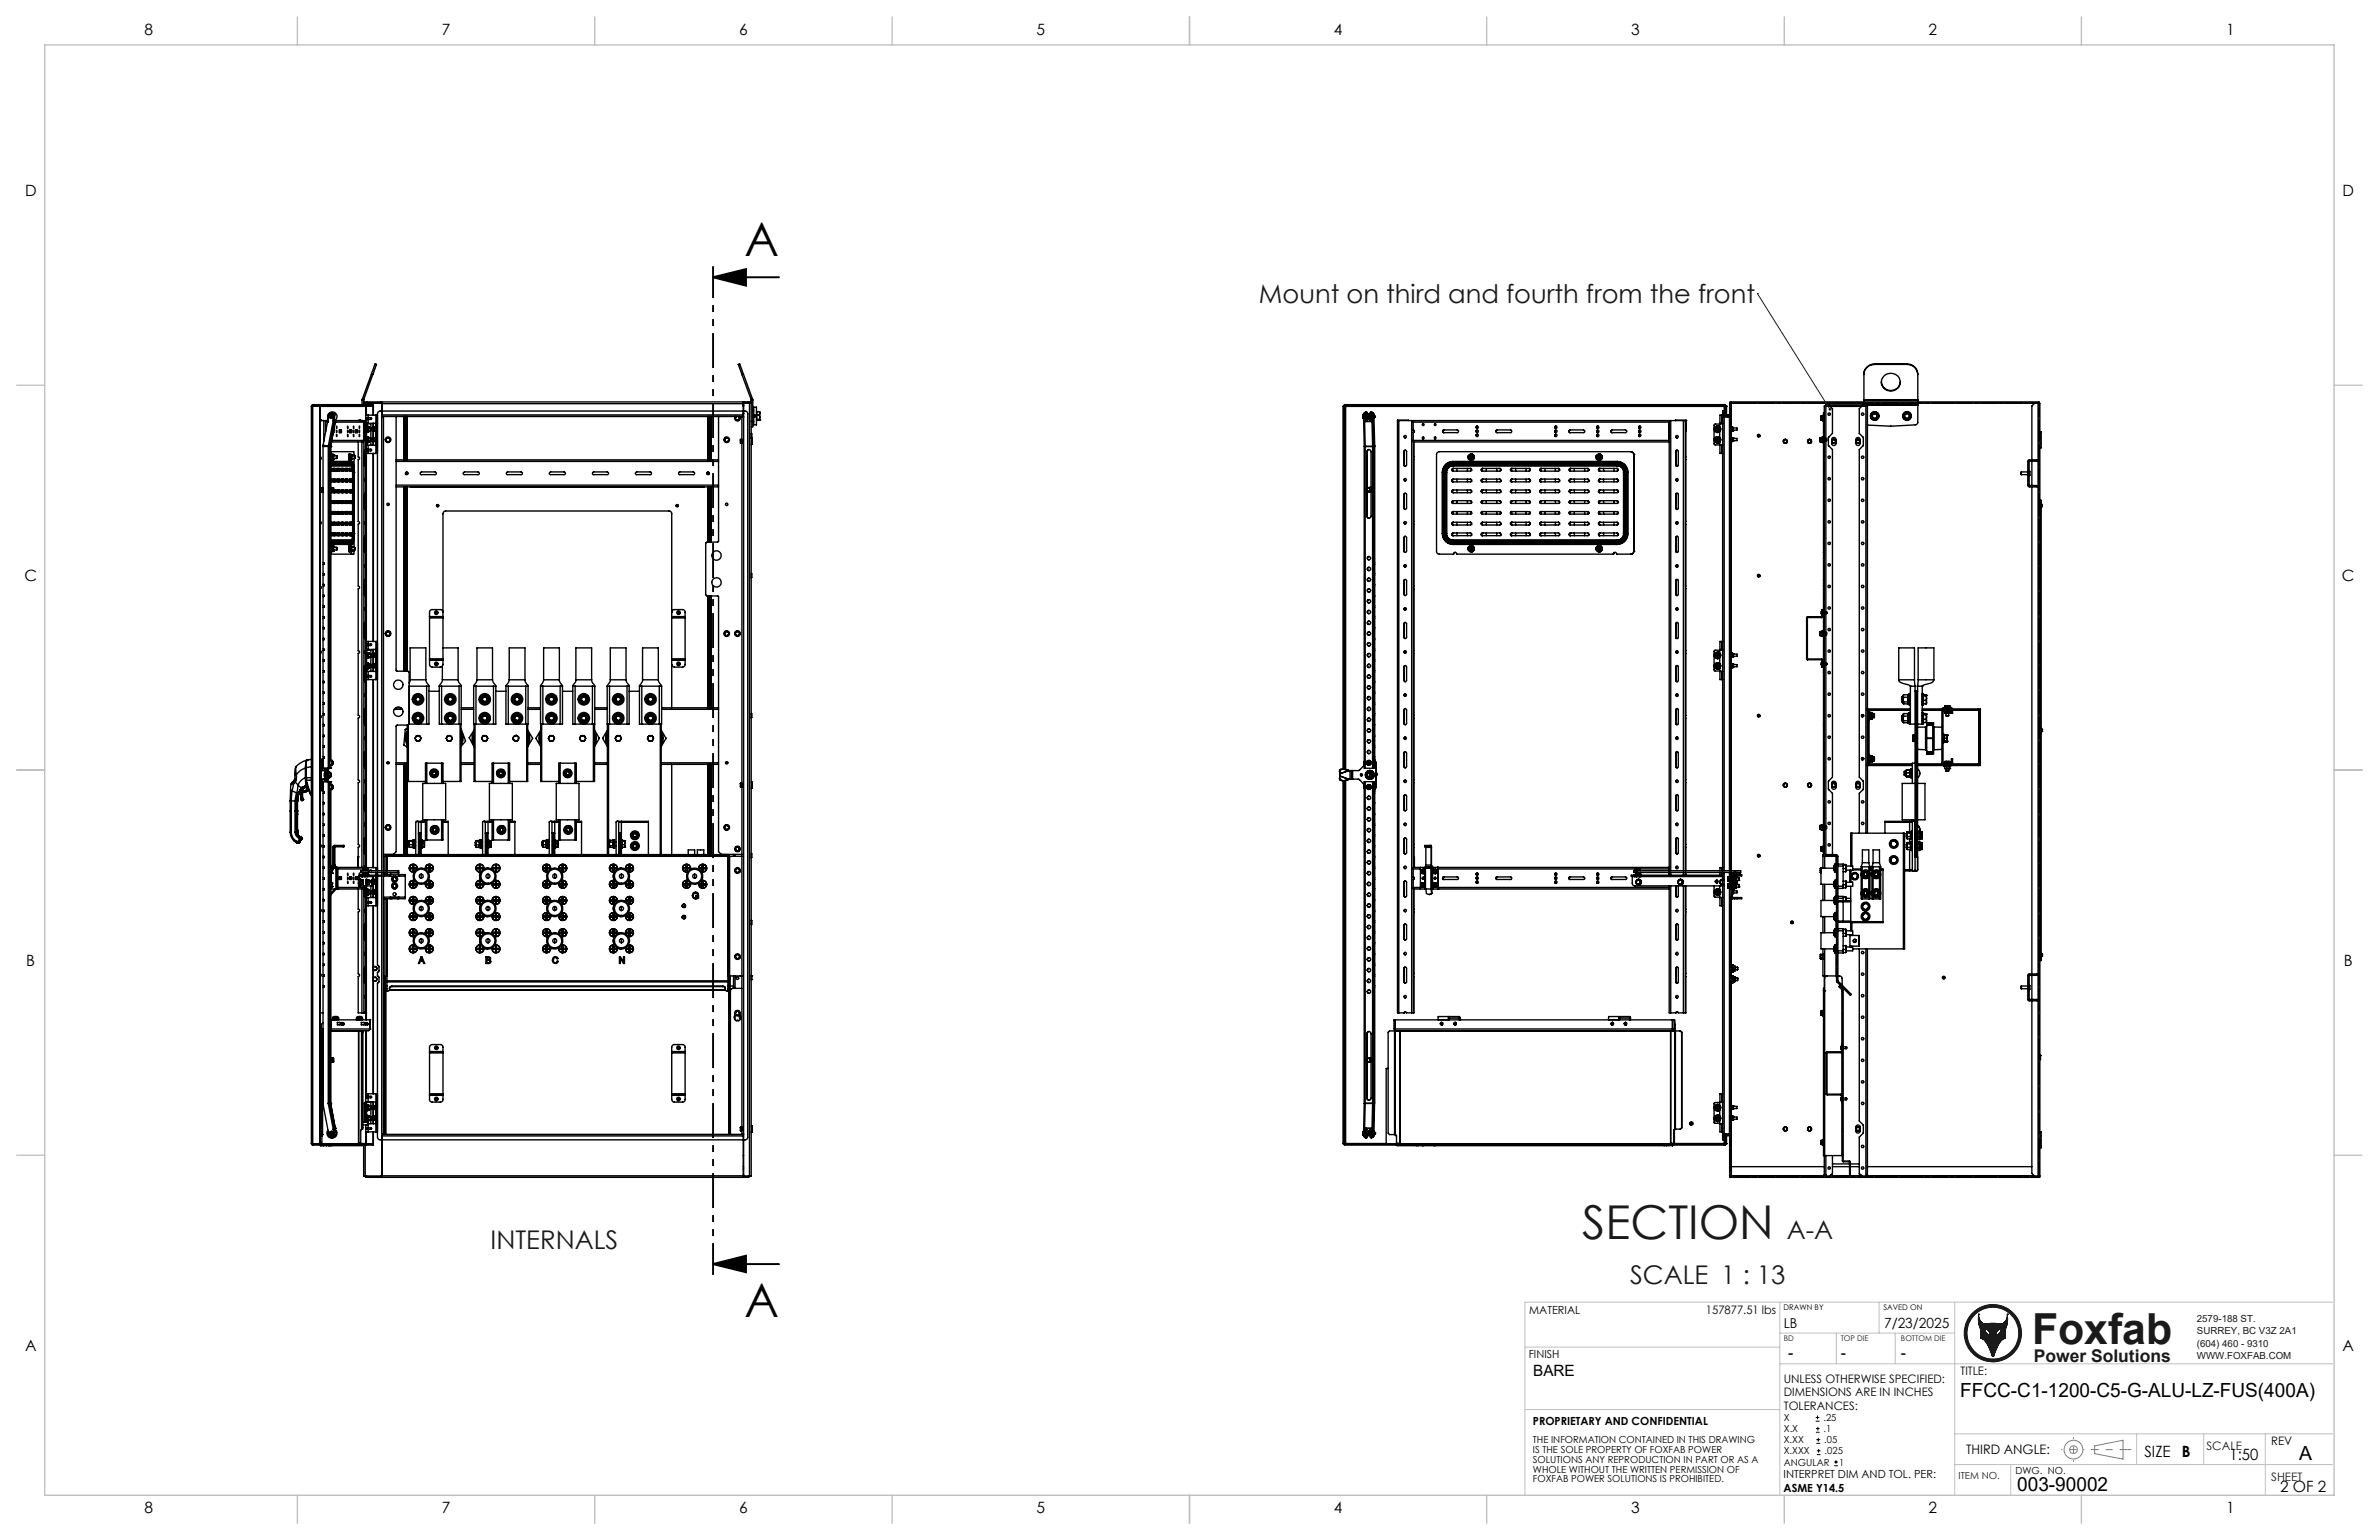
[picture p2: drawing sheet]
<svg xmlns="http://www.w3.org/2000/svg" width="432mm" height="279mm" viewBox="0 0 432 279" stroke-linecap="round" stroke-linejoin="round" font-family="sans-serif">
<defs><g id="words">
<g font-size="8.5">
<text x="135.1" y="46.4">A</text>
<text x="135.1" y="238.9">A</text>
</g>
<text font-size="8.5" fill="#191924" x="287.2" y="224.7">SECTION</text>
<text font-size="7.8" fill="#191924" x="368.8" y="243.9">Foxfab</text>
<g font-size="4.7" fill="#191924">
<text x="228.5" y="55">Mount on third and fourth from the front</text>
<text x="89" y="226.5">INTERNALS</text>
<text x="324.3" y="224.7">A-A</text>
<text x="295.9" y="232.9">SCALE 1 : 13</text>
</g>
<g font-size="3.5">
<text x="355.8" y="253.4">FFCC-C1-1200-C5-G-ALU-LZ-FUS(400A)</text>
<text x="417.3" y="264.9">A</text>
<text x="366.1" y="270.6">003-90002</text>
</g>
<text font-size="3.2" fill="#191924" x="369.1" y="247.1">Power Solutions</text>
<g font-size="2.8">
<text x="26.2" y="6.3">8</text>
<text x="80.2" y="6.3">7</text>
<text x="134.2" y="6.3">6</text>
<text x="188.1" y="6.3">5</text>
<text x="242.1" y="6.3">4</text>
<text x="296.1" y="6.3">3</text>
<text x="350.1" y="6.3">2</text>
<text x="404" y="6.3">1</text>
<text x="4.5" y="35.6">D</text>
<text x="425.2" y="35.6">D</text>
<text x="4.4" y="105.5">C</text>
<text x="425.1" y="105.5">C</text>
<text x="4.8" y="175.3">B</text>
<text x="425.4" y="175.3">B</text>
<text x="4.5" y="245.2">A</text>
<text x="425.2" y="245.2">A</text>
<text x="278.3" y="249.6">BARE</text>
<text x="324.6" y="246.3">-</text>
<text x="334.1" y="246.3">-</text>
<text x="345" y="246.3">-</text>
<text x="389.2" y="264.3">SIZE</text>
<text x="396" y="264.3">B</text>
<text x="404.7" y="265">1:50</text>
<text x="26.2" y="274.5">8</text>
<text x="80.2" y="274.5">7</text>
<text x="134.2" y="274.5">6</text>
<text x="188.1" y="274.5">5</text>
<text x="242.1" y="274.5">4</text>
<text x="296.1" y="274.5">3</text>
<text x="350.1" y="274.5">2</text>
<text x="404" y="274.5">1</text>
<text x="413.8" y="270.6">2 OF 2</text>
</g>
<g font-size="2.5">
<text x="323.8" y="240.9">LB</text>
<text x="342" y="240.9">7/23/2025</text>
</g>
<text font-size="2.4" x="356.9" y="263.8">THIRD ANGLE:</text>
<g font-size="2.1">
<text x="309.6" y="238.3">157877.51 lbs</text>
<text x="323.8" y="251">UNLESS OTHERWISE SPECIFIED:</text>
<text x="355.9" y="249.5">TITLE:</text>
<text x="323.8" y="253.4">DIMENSIONS ARE IN INCHES</text>
<text x="323.8" y="255.7">TOLERANCES:</text>
<text x="412.2" y="262.1">REV</text>
</g>
<g font-size="2.1" fill="#191924">
<text x="400.5" y="263.1">SCALE</text>
<text x="412.2" y="268.7">SHEET</text>
</g>
<g font-size="2">
<text x="277.6" y="238.3">MATERIAL</text>
<text x="277.5" y="246.3">FINISH</text>
<text x="278.2" y="258.5">PROPRIETARY AND CONFIDENTIAL</text>
<text x="323.7" y="268.1">INTERPRET DIM AND TOL. PER:</text>
<text x="323.7" y="270.6">ASME Y14.5</text>
</g>
<g font-size="1.8" fill="#191924">
<text x="398.7" y="239.8">2579-188 ST.</text>
<text x="398.7" y="242.1">SURREY, BC V3Z 2A1</text>
<text x="398.7" y="244.3">(604) 460 - 9310</text>
<text x="398.7" y="246.6">WWW.FOXFAB.COM</text>
<text x="355.5" y="268.4">ITEM NO.</text>
</g>
<g font-size="1.8">
<text x="323.8" y="257.8">X</text>
<text x="331" y="257.8">.25</text>
<text x="278.2" y="261.9">THE INFORMATION CONTAINED IN THIS DRAWING</text>
<text x="278.2" y="263.6">IS THE SOLE PROPERTY OF FOXFAB POWER</text>
<text x="323.8" y="259.8">X.X</text>
<text x="323.8" y="263.9">X.XXX</text>
<text x="323.8" y="261.9">X.XX</text>
<text x="331" y="259.8">.1</text>
<text x="331.1" y="261.9">.05</text>
<text x="331.2" y="263.9">.025</text>
<text x="278.2" y="265.4">SOLUTIONS ANY REPRODUCTION IN PART OR AS A</text>
<text x="278.2" y="267.2">WHOLE WITHOUT THE WRITTEN PERMISSION OF</text>
<text x="278.2" y="268.9">FOXFAB POWER SOLUTIONS IS PROHIBITED.</text>
<text x="323.8" y="265.9">ANGULAR</text>
<text x="333.8" y="265.9">1</text>
<text x="365.8" y="267.4">DWG. NO.</text>
</g>
<g font-size="1.4">
<text x="323.7" y="237.6">DRAWN BY</text>
<text x="341.8" y="237.6">SAVED ON</text>
</g>
<g font-size="1.4" fill="#191924">
<text x="323.8" y="243.4">BD</text>
<text x="334.1" y="243.4">TOP DIE</text>
<text x="345" y="243.4">BOTTOM DIE</text>
</g>
</g></defs>
<g fill="none" stroke="#000" stroke-width=".25">
<path d="M56.5 73.7v133.8M56.8 73.7h-.3M56.8 73.7h1.3M56.8 73.7v133.8M56.8 73.7h.1M56.8 73.4l-.3 .3M56.8 73.7h10.9M56.8 73.4v.3M56.8 73.4h10.9v1.9M58 73.7v133.8M58.1 73.4v134.4M58.1 76.2l.2 .1"/>
<path d="M58.1 76.3h.7M58.1 78.2h.1M58.1 73.7h8.3M58.3 76.2v.1M58.8 76.3h.3M58.8 76.3v3.8M59.1 76.3v2.1M59.1 76.3h.4M59.4 76.4v.1M59.4 76.3h.1M59.4 76.6h.1M59.4 76.3v.4"/>
<path d="M59.5 76a.85 .85 0 0 1 .5-1.2 .85 .85 0 0 1 1.1 .5 .85 .85 0 0 1-.5 1.1M59.7 75.1l-.2 .4 .1 .3M60 75.5v.1M60 75.7h.1M60 75h.1M60 75l-.3 .1-1.1 5.7 1 .2M60 75l.5 .1M60 75.5h.1M60 75.5l.1 .1M60 75.6v.1M60 75.6h.1M60.1 75.6l-.1 .1"/>
<path d="M60.1 75h.4M60.1 75.6l.1 .1M60.1 75.3h.1M60.1 75.9h.1M60.1 75.5h.1M60.1 75.3a.3 .3 0 0 1 .3 .3 .3 .3 0 0 1-.3 .3M60.2 75.5h-.1M60.2 75.7h.1M60.2 75.5v.2M60.2 79.9h5.8l-.2 .3h-.1M60.5 76.2l.2 .3M60.5 76.2h.1"/>
<path d="M60.5 76.2v.1M60.5 76.2l-.9 4.8M60.5 75.1h.1M60.5 75.1l.2 .2M60.6 78v.5h-.1M60.6 78h.1M60.6 75.2a.62 .62 0 0 1-.1 .9M60.6 76.4h.1M60.7 75.3h.1M60.7 76.5h.1M60.7 76.5h.2M60.7 76.5l-.9 4.5"/>
<path d="M60.7 75.3l-.2 .9M60.7 76.3v.1M60.7 76.4h.1M60.7 76.4l.2 .1M60.8 76.3h4.9M60.9 76.5h.1M60.9 76.5l-.9 4.5M60.9 76.4v.1M61.1 78.1v.4zM61.1 78.8v.4zM61.1 77.3v.4zM61.6 78h.3v.5h-.3z"/>
<path d="M61.7 78v.5M63.1 78.1v.4zM63.1 78.8v.4zM63.1 77.3v.4zM63.5 78h.3v.5h-.3zM63.6 78v.5M64.2 78v.5zM64.2 78.8v.4zM64.2 77.3v.4zM64.5 78h.4v.5h-.4zM64.6 78v.5M65.2 76.3h.2"/>
<path d="M65.2 78l.1 .5zM65.2 78.8l.1 .4zM65.2 77.3l.1 .4zM65.4 76.2v.1M65.7 76.3h.1l.2 .3h-5.1M65.7 76.3h.3M65.7 72.6v.8M65.7 72.6h.3M65.8 72.4l-.1 .2M65.8 72.4l.2 .1M66 72.5v.1M66 73.2h.3"/>
<path d="M66 72.6v.8M66 76.3v81.3M66 76.3h.4M66.2 79v.4zM66.3 73.2h3M66.3 73.2v.2M66.4 76.3h.1M66.4 76.3v81.3M66.4 76.9h.1M66.4 77.2h.1M66.4 77.2v3.3M66.4 76.9v.3"/>
<path d="M66.4 73.7l.1 1.6M66.4 73.7h1.4M66.4 73.7v1.6M66.4 75.8v.3M66.4 76.8v.1M66.5 73.7h-.1M66.5 75.8v.3M66.5 76.8v.1M66.5 76.9l-.1 .6v.7l.1 .3-.1 1.7 .1 .2v.4M66.5 76.9h.1M66.5 76.9h.8v.7M66.6 79.6v.4"/>
<path d="M66.6 77.6v.5M66.6 78.1v.3M66.6 72.9h-.5v.3M66.6 79.6h.2M66.6 78.1h.2M66.6 72.9v.3M66.6 77.6h.2M66.6 72.9h69.1M66.6 79.3v.3M66.6 77.4l.1 .1-.1 .1M66.6 79.3h.3M66.6 77.4h.3"/>
<path d="M66.6 78.4h.3M66.7 79.3l-.2-.1v.4v.7h.2M66.7 77.4l-.2-.1v.3v.8h.2M66.8 75.8h.5l.2 .1-.2 .2h-.5M66.8 75.3h-.4v.5h.4M66.8 76.8h1.7v.6h-.2M66.8 76.1h-.4v.7h.4M66.8 79.6l.1 .2M66.8 77.6l.1 .3M66.8 78.1l.1 .1M66.8 75.3v.5M66.8 76.1v.7"/>
<path d="M66.8 75.3h1.4M66.9 79.8v.4M66.9 77.9v.3M66.9 79.8l-.1 .2M66.9 77.9l-.1 .2M66.9 79.4v.4M66.9 79.4h.1M66.9 77.5v.4M66.9 77.5l.1 .1M66.9 77.4l.2 .2M66.9 79.3l.1 .1M66.9 77.4v.1"/>
<path d="M66.9 78.2v.2M66.9 79.3v.1M66.9 79.4l-.1 .2M66.9 77.5l-.1 .1M67 79.4v.1M67 78.1l-.1 .1M67 79.4l.1 .2M67.1 78.1l-.2 .3M67.3 78.1v1.5M67.4 79.6h-.5v.1v.3h.5M67.4 77.6h-.5v.2v.3h.5M67.4 67.9l.7-1.8h.2l-.6 1.8"/>
<path d="M67.4 67.9h.3M67.4 67.9l-1.6 4.5M67.5 79.6v.4zM67.5 79.6h-.1l-.1 .1 .1 .3h.1M67.5 77.7v.4zM67.5 77.7l-.2 .1 .2 .3M67.7 67.9l-1.7 4.6M67.7 76.8v4M67.8 79.3a.39 .39 0 0 1 .4 .4 .39 .39 0 0 1-.4 .4 .35 .35 0 0 0 .3-.3 .35 .35 0 0 0-.3-.4M67.8 79.8h.1M67.8 78.2a.35 .35 0 0 0 .3-.4 .35 .35 0 0 0-.3-.3 .39 .39 0 0 1 .4 .4 .39 .39 0 0 1-.4 .3M67.8 77.8h.1"/>
<path d="M67.8 77.9l.1 .1M67.8 77.8l.1 .1M67.8 79.7v.1M67.8 79.7l.1 .1M67.9 79.6h-.1M67.9 79.6l-.1 .1M67.9 79.6l-.1 .2M67.9 77.7h-.1M67.9 77.7l-.1 .1M67.9 77.9v.1M68.2 75.3h.3M68.2 75.3v7"/>
<path d="M68.3 76.8v.6M68.3 77.4v2.8M69.1 72.9v.3M69.3 75.6h.3v82.4M69.3 74.9h.1M69.3 73.2v84.8M69.3 75.3v.3h65.6v-.3M69.3 72.9v.3M69.3 75.3h65.6M69.3 73.2v2.1M69.3 73.2h65.6M70.1 80a.37 .37 0 0 0 .7 0"/>
<path d="M70.1 80a.37 .37 0 0 1 .3-.6 .37 .37 0 0 1 .4 .6M70.1 80l-.1-.2 .2-.4h.5l.2 .4-.1 .2M70.1 80l.1 .2h.5l.1-.2M71.9 75.6v46l.1 .2h2l.3 .2v9.4M73.3 75.6v7.8M73.6 75.6v7.8M73.8 75.6v7.8M73.9 75.6v7.8M128.4 75.6v7.8M128.5 75.6v7.8M128.8 75.6v7.8M129 75.6v7.8"/>
<path d="M130.4 75.6v22.6l-.1 .2h-2l-.2 .1v9.4l.2 .2 2.1 .1v46.3l.5 .5h3.8M131.6 80a.37 .37 0 0 0 .6 0M131.6 80a.37 .37 0 0 1 .3-.6 .37 .37 0 0 1 .3 .6M131.6 80l-.1-.2 .2-.4h.4l.2 .4-.1 .2M131.6 80l.1 .2h.4l.1-.2M133.5 75.6a.51 .51 0 0 0 0 .6 .51 .51 0 0 0 .7 0 .51 .51 0 0 0 .1-.6M133.5 75.7a.36 .36 0 0 0 .3 .5 .36 .36 0 0 0 .4-.5M133.5 75.7l-.1 .2 .2 .3h.5l.2-.3-.1-.2M133.6 75.6l-.1 .1M134.1 75.6l.1 .1M134.4 79.8v.6M134.4 79.8h.1"/>
<path d="M134.4 79.7v.7M134.4 79.7v.1M134.4 79.7l.1 .1M134.5 79.8v.6M134.5 79.7v.7M134.5 79.7v.1M134.5 79.7h.1M134.6 79.7v.7M134.6 79.7v.1M134.6 79.8v.6M134.7 79.7l-.1 .1M134.7 67.9l1.6 4.6"/>
<path d="M134.9 74.9l.1 .1M134.9 72.9v.3M134.9 74.6h-65.9a.48 .48 0 0 0-.5 .5v82.9M134.9 75h.1M134.9 73.7h.1M134.9 73.4h.1M134.9 73.2v2.1M134.9 73.2h1.1M134.9 67.9l-.6-1.9-.3 .1 .7 1.8M134.9 67.9h-.2M134.9 67.9l1.7 4.5M135 75.6h-.3v130.2h.3"/>
<path d="M135 74.6a.63 .63 0 0 1 .7 .4v131.3a.48 .48 0 0 1-.4 .5h-.3M135 73.2v140.2M135.1 72.9v.3M135.7 72.9h.5v.3M135.7 72.9v.3M136 73.2h.3M136 73.2v140.2M136.3 72.5v.1M136.3 72.6v140.8h-.3M136.3 79.5h.2M136.3 78.7h.1M136.3 79.4h.1"/>
<path d="M136.3 76.4h.3M136.3 72.6h.3M136.4 78.7v.7M136.4 78.7h.1M136.5 79.5v1.1M136.6 72.4v.2M136.6 72.4l-.3 .1M136.6 76.5h.2M136.6 74.4h.2M136.6 72.6v4.8h-.3M136.8 75.4v-1.5h.5v1.5M136.8 75.6v1.5h.5v-1.5"/>
<path d="M136.8 75.4v.2M136.8 75.6h.5M136.8 75.4h.1M136.8 75.6h.1M136.8 75.4h.5M137.2 75.4v.2M137.3 75.4v.2M137.3 74.8h.1M137.3 76.2h.1M137.3 75.4h.1M137.3 75.6h.1M137.3 75.3h.5"/>
<path d="M137.3 76.1h.5M137.8 74.7l.1 .3M137.8 75.3l.1 .4M137.8 76.1l.1 .1M137.8 74.7h.1M137.8 74.7h-.5v1.6l.6-.1M137.9 75l-.1 .3M137.9 75v.7M137.9 75.7l-.1 .4M137.9 75.7v.5M137.9 74.8v.2M137.9 76.2h.1"/>
<path d="M137.9 74.7v.1M244 73.7h69.1M244.2 73.7h.1M244.2 73.7h-.4v65.8M244.2 73.7v65.9M244.2 73.7h68.7M247.3 75.7l.1 .2M247.3 75.5v.2M247.3 75.7h.1M247.3 75.6v.1M247.4 75.3h.1M247.4 75.9h.1"/>
<path d="M247.4 75.3l-.1 .2M247.4 75.3v.6M247.4 75.3h.2M247.5 76.2v.2l.2 .1M247.5 76.2h.2v.2M247.5 76.3l.1 4.7h.2M247.5 75.1h.2M247.5 75.1v1.1M247.7 76.1v.2M247.7 76.5h.1M247.7 76.4h.1M247.7 76.5l.1 4.5"/>
<path d="M247.7 75l-.2 .1M247.7 76.4v.1M247.8 76.5h1.2M247.8 76.4h1.2M247.8 76.4v.1M247.8 76.4h.1M247.9 74.7l.2 .1 .1 .4-.1-.2v1.2l.1-.2v.3l-.3 .1M247.9 74.7a1.35 1.35 0 0 0-.2 1.6l.2 .1M247.9 74.7l-.1 .4 .1 1.3M248.1 75.7v.3h.2M248.1 75.7h.1M248.1 75.3h.1"/>
<path d="M248.1 75.3v.4M248.2 75.3l.2 .1M248.2 75.3v.4M248.2 75.7l.1 .3M248.3 75.2l.1 .1M248.3 75.2l-.2 .1M248.3 75.2l-.1 .1M248.4 75.6l-.2 .1M248.4 75.4v.2M248.4 75.6v.3M248.4 75.9l-.1 .1M248.4 75.5v.3"/>
<path d="M248.4 75.8l.1 .1M248.4 75.8l.2 .2M248.4 75.3v.5M248.4 75.8h.1M248.4 75.8v.2M248.4 75.3v.1M248.4 75.8v.1M248.5 75.5h-.1M248.5 75.5h.1M248.5 75.9h.1M248.5 75.5v.4M248.5 75.9l.1 .1"/>
<path d="M248.5 75.2l-.1 .3M248.5 75.2v.3M248.5 75.2h.1M248.6 76h.1M248.9 74.7l.3 .3M248.9 74.7a1.19 1.19 0 0 0-.3 1.4l.1 .3h.2M248.9 74.7l-.1 .6 .1 1.1M249 76.5h.1M249 76.4h.1M249 76.4v.1M249 76.5l.1 4.5M249.1 75.2v.9"/>
<path d="M249.1 75.3h.1M249.1 75.3v.9M249.1 76.2l-.1 .2M249.1 76.2h.1M249.1 75.1h.1M249.1 75.1v.2M249.1 76.3l-.2 .1M249.2 75h-.1M249.2 75h.1M249.2 75l-.1 .1M249.2 75.3v.9M249.2 76.2l-.2 .3"/>
<path d="M249.2 76.2l.2 4.8M249.2 75.1v.2M249.3 75.3h.1M249.3 75.9h.1M249.3 75l-.1 .1M249.3 75v.3M249.4 75.3h.1M249.4 75.3l.1 5.6v58.5h-.1M249.4 75.3l.1 .3M249.4 75.3v.6M249.4 75.7h.1M249.5 75.7l-.1 .2"/>
<path d="M249.5 75.4v.2zM249.5 75.7h.1M249.5 75.6v.1M249.5 75.6h.1M249.5 75.5h.1M249.5 75.6l-.1 .1M253.7 76.3h1.9M253.9 76.3h-.3v107.5h.3M253.9 76.3h2.3M253.9 76.3v107.5M255.1 79a.22 .22 0 0 0-.2 .2 .22 .22 0 0 0 .2 .2M256.2 76.3h.3"/>
<path d="M256.2 76.3v107.5M256.5 76.6v1.4a.21 .21 0 0 1 .2 .2 .21 .21 0 0 1-.2 .3v1.4M256.5 79.9v.3M256.5 79.9h46.5M256.5 76.3v.3M256.5 76.3h46.5M256.5 78v.5M256.6 78.1v.3M258.3 79.3a.16 .16 0 0 0-.1 .2 .16 .16 0 0 0 .1 .1M258.3 76.9a.16 .16 0 0 0-.1 .1 .16 .16 0 0 0 .1 .2M260.5 79.3a.16 .16 0 0 0-.1 .2 .16 .16 0 0 0 .1 .1M260.5 76.9a.16 .16 0 0 0-.1 .1 .16 .16 0 0 0 .1 .2"/>
<path d="M262.1 78h2.4a.25 .25 0 0 1 .2 .2 .25 .25 0 0 1-.2 .3h-2.4M262.1 78a.25 .25 0 0 0-.3 .2 .25 .25 0 0 0 .3 .3M262.1 78a.25 .25 0 0 0-.2 .2 .25 .25 0 0 0 .2 .3M268.1 78a.21 .21 0 0 0-.2 .2 .21 .21 0 0 0 .2 .3M268.1 77.3a.21 .21 0 0 0-.2 .2 .21 .21 0 0 0 .2 .2M268.1 78.8a.21 .21 0 0 0-.2 .2 .21 .21 0 0 0 .2 .2M271.7 78a.25 .25 0 0 0-.2 .2 .25 .25 0 0 0 .2 .3M271.7 78h2.5a.25 .25 0 0 1 .2 .2 .25 .25 0 0 1-.2 .3h-2.5M271.8 78a.25 .25 0 0 0-.3 .2 .25 .25 0 0 0 .3 .3M282.4 78a.21 .21 0 0 0-.2 .2 .21 .21 0 0 0 .2 .3M282.4 77.3a.21 .21 0 0 0-.2 .2 .21 .21 0 0 0 .2 .2M282.4 78.8a.22 .22 0 0 0-.2 .2 .22 .22 0 0 0 .2 .2"/>
<path d="M284.8 78.1l2.6-.1a.25 .25 0 0 1 .3 .2 .25 .25 0 0 1-.3 .3h-2.5l-.1-.1zM285 78a.25 .25 0 0 0-.2 .2 .25 .25 0 0 0 .2 .3M290 78a.21 .21 0 0 0-.2 .2 .21 .21 0 0 0 .2 .3M290 77.3a.21 .21 0 0 0-.2 .2 .21 .21 0 0 0 .2 .2M290 78.8a.21 .21 0 0 0-.2 .2 .21 .21 0 0 0 .2 .2M292.4 78.1l.2-.1h2.4a.25 .25 0 0 1 .3 .2 .25 .25 0 0 1-.3 .3h-2.5l-.1-.1zM292.6 78a.25 .25 0 0 0-.2 .2 .25 .25 0 0 0 .2 .3M297.6 78.8a.21 .21 0 0 0-.1 .2 .21 .21 0 0 0 .1 .2M297.6 78a.21 .21 0 0 0-.1 .2 .21 .21 0 0 0 .1 .3M297.6 77.3a.21 .21 0 0 0-.1 .2 .21 .21 0 0 0 .1 .2M303 76.3v3.9h-46.5M303 76.6h-46.5"/>
<path d="M303 76.3h.2M303 76.3v81.7M303.2 76.3h2.3M303.2 76.3v81.7M304.1 76.3l1.9-.1v81.8M304.4 79a.21 .21 0 0 0-.2 .2 .21 .21 0 0 0 .2 .2M305.5 76.3h.4M305.5 76.3v81.7M305.9 76.3h.1M305.9 76.3v81.7M306 76.3h.1M306 78.2h.1"/>
<path d="M311.4 79.4h.5M311.4 79.4a.43 .43 0 0 0 0 .8M311.4 77.5h.5M311.4 78.2h.5M311.4 77.5a.43 .43 0 0 0 0 .7M311.4 77.5l-.2 .1v.5l.2 .1M311.4 79.4l-.2 .2v.4l.2 .2M311.4 78.2l.2 .2M311.6 77.6a.24 .24 0 0 1 .3 .3 .24 .24 0 0 1-.3 .2M311.6 79.6h.1M311.6 79.3l.5 .3M311.6 79.6a.25 .25 0 0 1 .3 .2 .25 .25 0 0 1-.3 .2"/>
<path d="M311.6 79.6l-.2 .2M311.6 77.4l.5 .2M311.6 79.3l.3 .1M311.6 79.3l-.2 .1M311.6 77.4l.3 .1M311.6 77.4l-.2 .1M311.7 79.2h.1M311.7 77.3h.1M311.7 78.5h.1M311.7 79.2a.56 .56 0 0 1 .6 .6 .56 .56 0 0 1-.6 .6M311.7 77.3a.58 .58 0 0 1 .6 .6 .58 .58 0 0 1-.6 .6M311.9 79.4a.43 .43 0 0 1 0 .8"/>
<path d="M311.9 77.5a.43 .43 0 0 1 0 .7M311.9 79.4l.2 .2M311.9 78.2l-.3 .2M311.9 77.5l.2 .1M312.1 79.6h.1M312.1 78.1h.1M312.1 77.6h.1M312.1 77.6v.5M312.1 79.6v.4M312.1 78.1l-.2 .1M312.1 78.1l-.5 .3M312.1 76.9h-.8l-.2 .2v3.5l.2 .1h.8"/>
<path d="M312.5 75.3h-.3v1.5h.3M312.5 76.8h.2M312.5 75.3h.2M312.5 75.3v1.5M312.7 75.3l.1 .3h1.2l.2-.3M312.7 76.9h-.6v.5a.64 .64 0 0 1 0 .9v1a.68 .68 0 0 1 0 1l.1 .5M312.7 75.6h.2M312.9 73.4v.3M312.9 75.6h.1M312.9 75.6h1M312.9 75.6v82.4M313.1 73.4v.3"/>
<path d="M313.1 73.4h-69.1v66.1M313.2 73.7v1.6M313.3 73.7h.1M313.3 73.7h-.4v1.6h.7M313.3 73.7v1.6M313.4 73.7v1.6M313.6 75.3h.3M313.6 75.3v.1M313.6 75.6h.1M313.9 75.6h.3M313.9 75.6v82.4M313.9 73.2v2.1l-1 .1v-.8h-.2v83.4"/>
<path d="M313.9 73.2h.1M313.9 75.6h.1M314 73l56.1-.1v.3M314.2 72.9l-.2 .2-.1 .1M314.2 73.2v84.8M314.2 79.4v.3M314.2 79.7v.3M314.2 79.4h.1M314.2 77.5v.3M314.2 77.8v.3M314.2 78.1v.1M314.2 77.5h.1"/>
<path d="M314.2 79.4h.3M314.2 78.1h.3M314.2 73.2h56v140.4h-56.2M314.2 77.5h.3M314.2 79.7h.3M314.2 77.8h.3M314.2 73.2v4.3M314.2 78.2v1.2M314.5 79.4v.2M314.5 79.7v.1M314.5 77.5v.1M314.5 77.8v.1"/>
<path d="M314.5 78.1h.1M314.5 79.4h.1M314.5 79.4l.1 .1M314.5 77.5l.1 .1M314.5 79.8v.2M314.5 79.6v.2M314.5 77.9v.2M314.5 77.6v.3M314.5 78.1l-.3 .1M314.5 79.6v.1M314.5 77.6v.2M314.6 79.5l-.1 .6"/>
<path d="M314.6 78.1h-.1M314.6 79.5h.1M314.6 77.6v.5M314.6 77.6h.7v.4h-.7M314.6 79.6h.7v.3h-.7M314.6 77.6h.1M330.3 79.6v.4M330.3 80v.2h.4M330.3 79.6l.1 .2M330.3 80l.1 .2M330.4 79.8h.3M330.4 79.4l-.1 .2"/>
<path d="M330.4 79.8l-.1 .2M330.5 75.7v.4M330.5 76.1v.1h.4M330.5 75.7l.1 .2M330.5 76.1l.1 .1M330.6 75.9h.3M330.6 75.5l-.1 .2M330.6 75.9l-.1 .2M330.7 79.3h.1v1h-.1zM330.7 79.4h-.4v.2M330.8 79.6h.2M330.8 79.8h.2"/>
<path d="M330.9 75.5h-.4v.2M331.1 75.4h-.2v1h.1M331.1 79.6h.2M331.1 74.9h-.1v25.3M331.1 79.8h.1M331.2 79.8l.1 .2M331.3 79.6l-.1 .2M331.3 79.6h.2v.4h-.2M331.4 73.7h-.3v26.5M331.4 73.7h.1M331.4 73.7h7.3M331.9 73.4v.3"/>
<path d="M332.1 73.7l.5 .5v4.4l-.7 .8v1.5l.7 .7v59.4l-.7 .7v1.5l.7 .7v11.1M332.2 73.7h5.7M332.6 79.5a.39 .39 0 0 1 .4-.1 .39 .39 0 0 1 .2 .4v.6a.39 .39 0 0 1-.4 .4 .39 .39 0 0 1-.3-.4zM336.9 79.5a.42 .42 0 0 1 .5-.1 .42 .42 0 0 1 .2 .4v.6a.41 .41 0 0 1-.4 .4 .41 .41 0 0 1-.4-.4zM338 73.7l-.5 .5v4.4l.7 .8v1.4l-.7 .8v59.4l.7 .7v1.5l-.7 .7v7.3M338.2 73.4v.3M338.3 73.4h.1M338.3 73.7h.1M338.3 72.5l9.8 .1zM338.3 73.2v.2M338.7 73.7h.2v77.5M338.7 73.7h.1"/>
<path d="M338.7 73.4v77.8M338.8 73.2v.2h-.5M340.3 66.1a1.92 1.92 0 0 0-2 1.8M340.3 66a1.92 1.92 0 0 0-2 1.9v5M340.3 66.1h5.8M340.3 66v.1M340.3 66h5.8M341.5 69.3a1.72 1.72 0 0 0 1.7 1.5 1.72 1.72 0 0 0 1.7-1.5M341.9 68.2a1.68 1.68 0 0 1 2.6 0 1.68 1.68 0 0 1-.4 2.5 1.68 1.68 0 0 1-2.4-.6 1.5 1.5 0 0 1 .2-1.9zM346.1 66a1.92 1.92 0 0 1 2 1.9v5M346.1 66.1a1.92 1.92 0 0 1 2 1.8M346.1 66v.1"/>
<path d="M347.6 73.2v.2h.5M348.1 73.4v.1M348.1 73.2v3.5l-.4 .4a41.9 41.9 0 0 1-8.8 0M348.1 73.5l-16.7-.1v6.2M369.3 73.2l-.5 .5v9.7M370 73.2v140.2M370.2 78.3h.3v2.9h-.3M58.1 89v.2M58.1 89.1v.1M58.1 89.2h.1M58.1 88.5h.1M58.1 94.6a.25 .25 0 0 1 .2 .3 .25 .25 0 0 1-.2 .2"/>
<path d="M58.1 82.9a.23 .23 0 0 1 .2 .2 .23 .23 0 0 1-.2 .3M58.1 88.5v.2M58.2 88.5v.7M58.2 88.5h-.1v.1l.1 .5M58.2 88.5h.1M58.3 88.5v.7M58.3 89.1l-.1 .1M58.3 88.5h.1M58.3 89.2h.1M58.4 88.5l.1 .7M58.4 88.5h-.1l.1 .7M58.4 89.1v.1"/>
<path d="M58.5 88.5v.7M58.5 88.5h.1M58.5 88.5h-.1M58.5 88.5l-.1 .5 .1 .1M58.5 88.5l.1 .7M58.6 88.5v.7M58.6 89.2h.1M58.6 88.5h.1M58.6 88.5h-.1M58.6 88.6v.4M58.8 80.8v.2M59.6 81h.2"/>
<path d="M59.6 81h-1v21.1h.2v.3h-.2v1.7h.2v.2h-.2v1.7h.2v.3h-.2v1.7h.2v.2h-.2v1.7h.2v.3h-.2v1.7h.2v.2h-.2v1.7h.2v.3h-.2v1.7h.2v.3h-.2v1.7h.2v.2h-.2v1.7h.2v.2h-.2v1.8h.2v.2h-.2v1.7h.2v.3h-.2v1.7h.2v.2h-.2v1.7h.2v.3h-.2v1.7h.2v.2h-.2v1.7h.2v.3h-.2v1.7h.2v.2h-.2v1.7h.2v.3h-.2v1.7h.2v.2h-.2v1.9h1M59.6 81v58.4M59.7 81h.1M59.8 81h.1M59.8 81v58.4M59.8 81h.2M59.8 93.7l.1 .3v-.3M59.8 82l.1-.4v.4M59.8 89.1l.1 .1M59.8 82h.1M59.8 82v11.7M59.8 93.7h.1"/>
<path d="M59.9 88.5h.1M59.9 88.5v5.2M59.9 88.5l.1 49.5M59.9 82v6.5M60 89.2h.1M60 88.5h.1M60 82h4.2l.1 .7M60 96.7h.1v.5h-.1M60 94.8h.1v.4h-.1M60 90.8l.1 .1v.4h-.1M60 92.8h.1v.5h-.1M60 86.9l.1 .1v.4h-.1"/>
<path d="M60 85h.1v.4l-.1 .1M60 84.5h3.9l.1 1.2M60 81h.1M60 88.5v.7M60 81v7.5M60 88.5h-.1M60 98.4h4M60 98.8h3.9M60 83.7h3.9M60 84.1h4M60 98h3.9M60 98.1h3.9"/>
<path d="M60 98.7h3.9M60 84.4h3.9M60 83.8h3.9M60 84.5h3.9M60.1 88.5v.7M60.1 88.5h-.1v.7l.1-.1M60.1 89.2l-.1 .2M60.1 89.2h.1M60.1 88.5h.1M60.1 80.2h5.6M60.2 99l-.2 .1v.8l.2 .2M60.2 82.4v1.1"/>
<path d="M60.2 82.4a1.27 1.27 0 0 0 0 1.1M60.2 88.5v.7M60.2 82.4h.1M60.2 89.1l-.1 .1M60.2 99.4l.1 .4M60.2 82.8l.1 .5M60.2 88.5h.1M60.2 82.8h.3M60.2 99.4h.3M60.3 89.2h.1M60.3 88.5h.1M60.3 99.8v.2"/>
<path d="M60.3 83.3v.1M60.3 88.5v.6M60.3 88.5v.7M60.3 83.3h.2M60.3 99.8h.2M60.3 99.1l.1 .1-.2 .2M60.3 82.4l.1 .2-.2 .2M60.3 88.5l.1 .7M60.3 82.4h.2M60.3 83.4h.2M60.3 99.1h.2M60.3 99.1l-.2-.1 .1 1.1"/>
<path d="M60.3 83.4l-.1 .1M60.4 89.2h.1M60.4 88.5h.1M60.4 89.2v.2h.5v-.5h-.3v.5M60.4 88.5v.7M60.4 88.5h-.1M60.4 90.8h.5v.5h-.5zM60.4 94.8h.5v.4h-.5zM60.4 96.7h.5v.5h-.5zM60.4 92.8h.5v.5h-.5zM60.4 85h.5v.5h-.5zM60.4 86.9h.5v.5h-.5z"/>
<path d="M60.4 88.5l.1 .7M60.4 88.5h-.1l.1 .7v-.1M60.5 89.2h.1M60.5 88.5v.7M60.5 88.5h.1M60.5 88.5h-.1M60.5 99.4v.2M60.5 99.8v.1M60.5 82.8v.2M60.5 83.3h.1M60.5 99.6v.3M60.5 83v.3"/>
<path d="M60.5 99.6v.2M60.5 99.2v.4M60.5 82.6v.4M60.5 88.5v.6zM60.5 89.1v.1M60.5 99.2v.2M60.5 82.4v.2M60.5 83.3v.1M60.5 99.1v.1M60.5 99.9v.1M60.5 99.1l.1 .1M60.5 82.6v.2"/>
<path d="M60.5 82.4l.1 .1M60.6 99.1h.1M60.6 82.5h.1M60.6 96.7v.5M60.6 94.8v.4M60.6 92.8v.5M60.6 90.8v.5M60.6 86.9v.5M60.6 85v.5M60.6 83.4h-.1M60.6 100h-.1M60.6 99.8l-.1 .1"/>
<path d="M60.6 99.2h-.1M60.6 99.2v.1M60.6 83.2l-.1 .1M60.6 82.5l-.1 .1M60.6 82.5v.2M60.7 96.7v.5M60.7 94.8v.4M60.7 92.8v.5M60.7 90.8v.5M60.7 88.9v.5M60.7 86.9v.5M60.7 85v.5"/>
<path d="M61.1 99.3h-.6l.1 .5h.5M61.1 82.7h-.6l.1 .5h.5M61.1 99.3v.5M61.1 82.7v.5M61.1 99.3l.1 .1M61.1 82.7l.1 .1M61.1 90.8h.5v.5h-.5zM61.1 96.7h.5v.5h-.5zM61.1 94.8h.5v.4h-.5zM61.1 92.8h.5v.4l-.5 .1zM61.1 85h.5v.5h-.5zM61.1 88.9h.5v.5h-.5z"/>
<path d="M61.1 86.9h.5v.5h-.5zM61.2 99.4v.3zM61.2 82.8v.3zM61.2 99.7l-.1 .1M61.2 83.1l-.1 .1M61.3 96.7l.1 .5M61.3 94.8l.1 .4M61.3 92.8l.1 .5M61.3 90.8l.1 .5M61.3 88.9l.1 .5M61.3 86.9l.1 .5M61.3 85l.1 .5"/>
<path d="M61.5 96.7v.5M61.5 94.8v.4M61.5 92.8v.5M61.5 90.8v.5M61.5 88.9v.5M61.5 86.9v.5M61.5 85v.5M61.9 85h.4v.5l-.4-.1zM61.9 88.9h.5l-.1 .5h-.4zM61.9 94.8h.4v.4h-.4zM61.9 92.8h.4l.1 .4-.5 .1zM61.9 90.9l.4-.1v.5h-.4z"/>
<path d="M61.9 86.9h.4v.5h-.4zM61.9 96.7h.4v.5h-.4zM62.1 96.7v.5M62.1 94.8v.4M62.1 92.8v.5M62.1 90.8v.5M62.1 88.9v.5M62.1 86.9v.5M62.1 85v.5M62.2 96.7v.5M62.2 94.8v.4M62.2 92.8v.5"/>
<path d="M62.2 90.8v.5M62.2 88.9v.5M62.2 86.9v.5M62.2 85v.5M62.6 85h.5v.4l-.4 .1zM62.6 88.9h.5v.5h-.5zM62.6 92.8h.5v.5h-.5zM62.6 90.9l.5-.1v.5h-.5zM62.6 94.8h.5v.4h-.5zM62.7 86.9l.4 .1v.4h-.5zM62.7 96.7h.4v.5h-.5zM62.8 96.7l.1 .5"/>
<path d="M62.8 94.8l.1 .4M62.8 92.8l.1 .5M62.8 90.8l.1 .5M62.8 88.9l.1 .5M62.8 86.9l.1 .5M62.8 85l.1 .5M62.9 96.7v.5M62.9 94.8v.4M62.9 92.8v.5M62.9 90.8v.5M62.9 88.9v.5M62.9 86.9v.5"/>
<path d="M62.9 85v.5M63.4 88.9h.5v.5h-.5zM63.4 86.9l.5 .1v.4h-.5zM63.4 85h.5l-.1 .5h-.4zM63.4 96.7h.5v.5h-.5zM63.4 90.8l.5 .1v.4h-.5zM63.4 92.8h.5v.5h-.5zM63.4 94.8h.5l-.1 .4h-.4zM63.5 82.4l-.1 .4 .1 .7M63.5 82.4a1.05 1.05 0 0 0 0 1.1M63.5 99h-.1l-.1 .3v.8h.2M63.5 82.4h.1"/>
<path d="M63.5 82.8v.5M63.5 83.3l.1 .1M63.5 99.4v.4M63.5 99.8l.1 .2M63.5 83.3h.2M63.5 82.8h.2M63.5 99.8h.2M63.5 99.4h.2M63.6 99.1l-.2-.1v.4l.1 .7M63.6 96.7v.5M63.6 94.8v.4M63.6 92.8v.5"/>
<path d="M63.6 90.8v.5M63.6 88.9v.5M63.6 86.9v.5M63.6 85v.5M63.6 83.4l-.1 .1M63.7 96.7v.5M63.7 94.8v.4M63.7 92.8v.5M63.7 90.8v.5M63.7 88.9v.5M63.7 86.9v.5M63.7 85v.5"/>
<path d="M63.7 82.8l.1 .2M63.7 83.3h.1M63.7 99.4l.1 .2M63.7 99.8l.1 .1M63.8 82.4h-.3l.1 .3-.1 .1M63.8 83v.3M63.8 82.6v.4M63.8 99.1h-.3v.3M63.8 99.6v.3M63.8 99.2v.4M63.8 83l-.1 .3M63.8 82.6l-.1 .2"/>
<path d="M63.8 82.4v.2M63.8 99.1v.1M63.8 82.4l.1 .1M63.8 99.6l-.1 .2M63.8 99.2l-.1 .2M63.8 99.1l.1 .1M63.8 83.3v.1h-.2M63.8 99.9v.1h-.2M63.9 82.5h.1M63.9 99.1h.1M63.9 82.5l-.1 .1M63.9 82.5v.2"/>
<path d="M63.9 99.2h-.1M63.9 99.2v.1M63.9 98.7v.1M63.9 98h.1M63.9 84.5h.1M63.9 83.7v.1M63.9 84.5l.1 1.2M63.9 83.8l.1 .1M63.9 83.4h-.1M63.9 100h-.1M63.9 98v.1M63.9 83.8h.1"/>
<path d="M63.9 83.2l-.1 .1M63.9 99.8l-.1 .1M63.9 98.7h.1M63.9 98.1l.1 .3M63.9 83.8l.1 .3M63.9 84.4l.2 1.3M63.9 84.4v.1M64 83.9l.2 .4v1.4M64 83.9h.1M64 98.6l-.1 .1M64 96.8l-.1 1.2M64 96.8h.1"/>
<path d="M64 85.7h.1M64 85.7v11.1M64 84.1l.2 .6v1M64 98.4l-.1 .3M64 84.1l-.1 .3M64.1 96.8l-.2 1.3M64.1 96.8h.1M64.1 85.7h.1M64.1 85.7v11.1M64.2 96.8v1.1l-.2 .7M64.2 96.8v1.1l-.2 .5M64.2 96.8v1l-.2 .6"/>
<path d="M64.2 96.8h.1M64.2 85.7h.1M64.2 85.7v11.1M64.3 99.8l-.1 .7h-4.2M64.3 83.2v16.1M64.4 82.7h-.6v.2v.3h.6M64.4 99.3h-.6v.3v.2h.6M64.4 82.7v.5M64.4 99.3v.5M64.4 82.7l.1 .1M64.4 99.3l.1 .1M64.4 82.8l.1 .3z"/>
<path d="M64.4 99.4l.1 .3zM64.5 83.1l-.1 .1M64.5 99.7l-.1 .1M65 80.2v2.7a.23 .23 0 0 1 .3 .2 .23 .23 0 0 1-.3 .3v11.2a.25 .25 0 0 1 .3 .3 .25 .25 0 0 1-.3 .2v11.2a.25 .25 0 0 1 .3 .3 .25 .25 0 0 1-.3 .2v11.3a.23 .23 0 0 1 .3 .2 .23 .23 0 0 1-.3 .2v11.3a.25 .25 0 0 1 .3 .2 .25 .25 0 0 1-.3 .3v11.2a.25 .25 0 0 1 .3 .2 .25 .25 0 0 1-.3 .3v11.2a.25 .25 0 0 1 .3 .3 .25 .25 0 0 1-.3 .2v3.7M65.7 80.2v77.2M66.1 100l.1 .2v-.2M66.1 97.5l.1-.2v.2M66.1 92.2l.1 .2v-.2M66.1 89.7l.1-.2v.2M66.1 84.3l.1 .3v-.3M66.1 81.9l.1-.2v.2M66.1 81.9v2.4"/>
<path d="M66.1 89.7v2.5M66.1 97.5v2.5M66.1 100h.1M66.1 97.5h.1M66.1 92.2h.1M66.1 89.7h.1M66.1 84.3h.1M66.1 81.9h.1M66.2 94.7v.4zM66.2 86.8v.4zM66.2 81.9v2.4M66.2 89.7v2.5"/>
<path d="M66.2 97.5v2.5M66.4 80.7h.1M66.4 80.8h.1M66.4 80.5h.1M66.4 80.5v.2M66.4 80.8v.7h.4M66.4 81.5v.3M66.4 82.3v34.1M66.5 81.5v.3M66.5 82.3v34.1M66.5 80.8h.1M66.6 80v.3"/>
<path d="M66.6 80h.2M66.6 80.3h.3M66.8 81.5h.5l.2 .1-.2 .2h-.5M66.8 81.8h-.4v.5h.4M66.8 80l.1 .2M66.8 80.8v.7M66.8 81.8v.5M66.8 82.3h1.4M66.9 80.2v.1M67 80.1v.1h-.1M67 80.2l-.1 .1M67.1 80l-.1 .2"/>
<path d="M67.3 80v.8M67.7 82.3v34.1M68.2 82.3h.3M68.3 80.2h.2v.6h-2M68.3 80.2v.6M71.9 83.4h58.5M71.9 88.3h58.5M71.9 83.7h58.5M71.9 88h58.5M73.3 88.3v33.5M73.6 88.3v33.5M73.8 88.3v33.5"/>
<path d="M73.9 88.3v33.5M74.5 88.3h53.3M76.3 85.7l2.7-.1a.25 .25 0 0 1 .2 .3 .25 .25 0 0 1-.2 .2h-2.6l-.1-.2zM84.1 85.8l.2-.2h2.4a.25 .25 0 0 1 .3 .3 .25 .25 0 0 1-.3 .2h-2.5l-.1-.2zM92 85.7l2.6-.1a.25 .25 0 0 1 .2 .3 .25 .25 0 0 1-.2 .2h-2.6l-.1-.2zM99.7 85.8l.2-.2h2.5a.25 .25 0 0 1 .2 .3 .25 .25 0 0 1-.2 .2h-2.5l-.2-.2zM107.6 85.7l2.6-.1a.25 .25 0 0 1 .3 .3 .25 .25 0 0 1-.3 .2h-2.5l-.2-.2zM115.4 85.8l.2-.2h2.4a.25 .25 0 0 1 .3 .3 .25 .25 0 0 1-.3 .2h-2.5l-.2-.2zM123.2 85.7l2.6-.1a.25 .25 0 0 1 .3 .3 .25 .25 0 0 1-.3 .2h-2.5l-.1-.2zM128.4 88.3v10.1M128.5 88.3v10.1M128.8 88.3v10.1"/>
<path d="M129 88.3v10.1M134.5 80.4h.1M134.5 80.4h-.1M134.6 80.4h.1M136.3 80.6h.2M247.8 81h.1M247.8 81h-.2v58.4h.2M247.8 81h1.3M247.8 81v58.4M248.1 82a.37 .37 0 0 1 .4-.4 .37 .37 0 0 1 .3 .4v11.7a.37 .37 0 0 1-.3 .3 .37 .37 0 0 1-.4-.3M248.1 82h.1M248.1 93.7h.1"/>
<path d="M248.1 82v6.6M248.1 89.1v4.6M248.1 93.7l.1 .2 .3 .1M248.4 88.5h.1M248.4 89.2h.1M248.4 88.5h.2M248.5 88.5h.1M248.5 89.2h.1M248.5 81.6l-.3 .1-.1 .3M248.5 88.5a.35 .35 0 0 1 .2 .4 .35 .35 0 0 1-.4 .3M248.5 88.5a.36 .36 0 0 1 .3 .4 .36 .36 0 0 1-.4 .3M248.5 88.5h.2"/>
<path d="M248.6 88.5h.1M248.6 89.2h.1M248.6 88.5a.37 .37 0 0 1 .2 .4 .37 .37 0 0 1-.4 .3M248.6 89.2l.2-.1zM248.6 88.5a.37 .37 0 0 1 .2 .4 .37 .37 0 0 1-.3 .3M248.6 88.5l.2 .3M248.6 88.5l.2 .2zM248.6 88.5h.2M248.7 88.5h.1M248.7 89.2h.1M248.7 88.5l.1 .2M248.7 88.5l.1 .1"/>
<path d="M248.7 88.5l.1 .1-.1-.1M248.8 88.5h.1M248.8 89.2h.1M248.8 88.9l-.3 .3M248.8 89l-.3 .2M248.8 89.1l-.2 .1M248.8 89.1l-.1 .1M248.8 89.2h-.1M249.1 81h.3M249.1 81h.1M249.1 81v58.4M249.2 81h.1"/>
<path d="M249.3 81h.1M249.4 81h-.3M249.4 81h.1M249.4 81v58.4M254.8 97.5a.25 .25 0 0 1 .3-.2 .25 .25 0 0 1 .2 .2v2.5a.25 .25 0 0 1-.2 .2 .25 .25 0 0 1-.3-.2M254.8 89.7a.25 .25 0 0 1 .3-.2 .25 .25 0 0 1 .2 .2v2.5a.25 .25 0 0 1-.2 .2 .25 .25 0 0 1-.3-.2M254.8 81.9a.25 .25 0 0 1 .3-.2 .25 .25 0 0 1 .2 .2v2.4a.25 .25 0 0 1-.2 .3 .25 .25 0 0 1-.3-.3M254.8 100h.1M254.8 97.5h.1M254.8 92.2h.1M254.8 89.7h.1M254.8 84.3h.1"/>
<path d="M254.8 81.9h.1M254.8 81.9v2.4M254.8 89.7v2.5M254.8 97.5v2.5M254.8 100l.3 .2M254.8 92.2l.3 .2M254.8 84.3l.3 .3M255.1 89.5l-.3 .2M255.1 81.7l-.3 .2M255.1 97.3l-.3 .2M255.1 94.7a.22 .22 0 0 0-.2 .2 .22 .22 0 0 0 .2 .2M255.1 86.8a.22 .22 0 0 0-.2 .2 .22 .22 0 0 0 .2 .2"/>
<path d="M256.5 80.2v77.2M256.6 80.2v77.2M261.8 96.8a1.98 1.98 0 0 0 1.9 2M261.8 96.8h.1M261.8 85.7h.1M261.8 85.7v11.1M261.8 96.8a1.98 1.98 0 0 0 1.9 1.9M261.9 96.8a1.86 1.86 0 0 0 1.8 1.9M261.9 96.8h.2M261.9 85.7h.2M261.9 85.7v11.1M262.1 96.8a1.56 1.56 0 0 0 1.6 1.6"/>
<path d="M262.1 85.7v11.1M262.2 96.8a1.5 1.5 0 0 0 1.5 1.6M262.2 96.8h.3M262.2 85.7h.3M262.2 85.7v11.1M262.5 96.8a1.27 1.27 0 0 0 1.2 1.3M262.5 96.8h.1M262.5 85.7h.1M262.5 85.7v11.1M262.5 96.8a1.21 1.21 0 0 0 1.2 1.2M262.6 96.8a1.21 1.21 0 0 0 1.1 1.2M262.6 85.7v11.1"/>
<path d="M263.6 94.9l.1-.1h3.2a.25 .25 0 0 1 .2 .2 .25 .25 0 0 1-.2 .2h-3.1h-.2zM263.6 96.8l3.3-.1a.25 .25 0 0 1 .2 .2 .25 .25 0 0 1-.2 .3h-3.2l-.2-.2zM263.6 88.9h3.3a.25 .25 0 0 1 .2 .2 .25 .25 0 0 1-.2 .3h-3.1l-.3-.2zM263.6 90.9l3.3-.1a.25 .25 0 0 1 .2 .3 .25 .25 0 0 1-.2 .2h-3.2l-.2-.2zM263.6 92.9l3.3-.1a.23 .23 0 0 1 .2 .2 .23 .23 0 0 1-.2 .3h-3.2l-.2-.2zM263.6 87l3.3-.1a.25 .25 0 0 1 .2 .3 .25 .25 0 0 1-.2 .2h-3.2l-.2-.2zM263.6 85.1l3.3-.1a.25 .25 0 0 1 .2 .2 .25 .25 0 0 1-.2 .3h-3.1l-.3-.2zM263.7 84.1a1.56 1.56 0 0 0-1.6 1.6M263.7 84.1a1.5 1.5 0 0 0-1.5 1.6M263.7 98.4v.3M263.7 84.1v.3M263.7 98.4h29.8"/>
<path d="M263.7 84.1h29.8M263.7 83.7a1.92 1.92 0 0 0-1.9 2M263.7 98.1v.3M263.7 83.8v.3M263.7 84.5a1.14 1.14 0 0 0-1.1 1.2M263.7 98.7v.1M263.7 98h.1M263.7 84.5h.1M263.7 83.7v.1M263.7 84.4a1.27 1.27 0 0 0-1.2 1.3M263.7 83.8a1.8 1.8 0 0 0-1.8 1.9M263.7 83.8a1.86 1.86 0 0 0-1.9 1.9"/>
<path d="M263.7 84.5a1.21 1.21 0 0 0-1.2 1.2M263.7 98.8h29.8M263.7 83.7h29.8M263.7 98h29.8M263.7 84.5h29.8M263.7 98.1h29.8M263.7 98.7h29.8M263.7 84.4h29.8M263.7 83.8h29.8M263.7 83.8h.1M263.7 84.4v.1M263.7 98v.1"/>
<path d="M263.7 98.7h.1M263.8 96.7l-.2 .4M263.8 94.8l-.2 .3M263.8 90.8l-.2 .5M263.8 92.8l-.2 .4M263.8 86.9l-.2 .4M263.8 85l-.2 .4M263.8 88.9l-.2 .4M264.4 94.8l.1 .4M264.4 96.7l.1 .5M264.4 90.8l.1 .5M264.4 92.8l.1 .5"/>
<path d="M264.4 88.9l.1 .5M264.4 85l.1 .5M264.4 86.9l.1 .5M266.3 96.7v.5M266.3 94.8v.4M266.3 92.8v.5M266.3 90.8v.5M266.3 88.9v.5M266.3 85v.5M266.3 86.9v.5M266.5 83l.3 .3M266.5 99.6l.3 .3"/>
<path d="M266.5 83l.1 .3h.2M266.5 99.6l.1 .2 .2 .1M266.7 82.6a.43 .43 0 0 1 .6 .1 .43 .43 0 0 1-.1 .6M266.7 82.6l-.2 .4M266.7 99.2l-.2 .4M266.7 82.6l-.2 .2v.2M266.7 99.2l-.2 .2v.2M266.8 83.3l.2 .1M266.8 99.9l.2 .1M266.9 82.7a.25 .25 0 0 1 .3 .2 .25 .25 0 0 1-.3 .3M266.9 99.3a.25 .25 0 0 1 .3 .3 .25 .25 0 0 1-.3 .2M266.9 96.7l.2 .4"/>
<path d="M266.9 94.8l.2 .3M266.9 92.8l.2 .4M266.9 86.9l.2 .4M266.9 88.9l.2 .4M266.9 90.8l.2 .4M266.9 85l.2 .3M266.9 82.4l.5 .3M266.9 99.1l.5 .1M266.9 82.4l.4 .3M266.9 82.4l-.2 .2M266.9 99.1l.2 .1M266.9 99.1l-.2 .1"/>
<path d="M267 82.4h.1M267 83.5h.1M267 99h.1M267 82.4a.58 .58 0 0 1 .6 .6 .58 .58 0 0 1-.6 .5M267 99a.58 .58 0 0 1 .6 .5 .58 .58 0 0 1-.6 .6M267 83.4h.1M267.1 99.2a.45 .45 0 0 1 .1 .7M267.1 99.2h-.4M267.1 99.2h.2M267.2 83.3h-.4M267.2 99.9h-.4M267.2 83.3l-.2 .1"/>
<path d="M267.2 99.9l-.2 .1M267.3 82.7h.1M267.3 82.7l.1 .4M267.3 99.2l.1 .5M267.3 99.2h.1M267.4 82.7v.4M267.4 99.2v.5M267.4 83.1h.1M267.4 83.1l-.2 .2M267.4 99.7h.1M267.4 99.7l-.2 .2M267.4 83.1l-.3 .3"/>
<path d="M267.4 99.7l-.3 .3M268.9 91l.2-.2h3.1a.25 .25 0 0 1 .3 .3 .25 .25 0 0 1-.3 .2h-3.2l-.1-.1zM268.9 94.9l.1-.1h3.2a.25 .25 0 0 1 .3 .2 .25 .25 0 0 1-.3 .2h-3.1l-.2-.1zM268.9 96.8l.2-.1h3.1a.25 .25 0 0 1 .3 .2 .25 .25 0 0 1-.3 .3h-3.2l-.1-.1zM268.9 92.9l.1-.1h3.2a.23 .23 0 0 1 .3 .2 .23 .23 0 0 1-.3 .3h-3.2l-.1-.1zM268.9 85.1l3.3-.1a.25 .25 0 0 1 .3 .2 .25 .25 0 0 1-.3 .3h-3.1l-.2-.2zM268.9 88.9h3.3a.25 .25 0 0 1 .3 .2 .25 .25 0 0 1-.3 .3h-3.1l-.2-.1zM268.9 87l3.3-.1a.25 .25 0 0 1 .3 .3 .25 .25 0 0 1-.3 .2h-3.2l-.1-.1zM269.2 96.7l-.3 .4M269.2 90.8l-.3 .5M269.2 92.8l-.3 .4M269.2 94.8l-.3 .3"/>
<path d="M269.2 85l-.3 .4M269.2 88.9l-.3 .4M269.2 86.9l-.3 .4M269.8 96.7v.5M269.8 92.8v.5M269.8 90.8v.5M269.8 88.9v.5M269.8 94.8v.4M269.8 86.9v.5M269.8 85v.5M271.6 90.8l.1 .5M271.6 94.8l.1 .4"/>
<path d="M271.6 96.7l.1 .5M271.6 92.8l.1 .5M271.6 86.9l.1 .5M271.6 88.9l.1 .5M271.6 85l.1 .5M272.2 96.7l.3 .4M272.2 92.8l.3 .4M272.2 88.9l.3 .4M272.2 94.8l.3 .3M272.2 90.8l.3 .4M272.2 86.9l.3 .4M272.2 85l.3 .3"/>
<path d="M274.2 91l.2-.2h3.1a.25 .25 0 0 1 .3 .3 .25 .25 0 0 1-.3 .2h-3.2l-.1-.1zM274.2 96.8l.2-.1h3.1a.25 .25 0 0 1 .3 .2 .25 .25 0 0 1-.3 .3h-3.2l-.1-.1zM274.2 94.9l.1-.1h3.2a.25 .25 0 0 1 .3 .2 .25 .25 0 0 1-.3 .2h-3.1l-.2-.1zM274.2 92.9l.1-.1h3.2a.23 .23 0 0 1 .3 .2 .23 .23 0 0 1-.3 .3h-3.2l-.2-.2zM274.2 85.1l3.3-.1a.25 .25 0 0 1 .3 .2 .25 .25 0 0 1-.3 .3h-3.1l-.3-.2zM274.2 88.9h3.3a.25 .25 0 0 1 .3 .2 .25 .25 0 0 1-.3 .3h-3.1l-.3-.2zM274.2 87l3.3-.1a.25 .25 0 0 1 .3 .3 .25 .25 0 0 1-.3 .2h-3.2l-.2-.2zM274.4 96.7a.25 .25 0 0 0-.2 .2 .25 .25 0 0 0 .2 .3M274.4 94.8a.25 .25 0 0 0-.2 .2 .25 .25 0 0 0 .2 .2M274.4 90.8a.25 .25 0 0 0-.2 .3 .25 .25 0 0 0 .2 .2M274.4 92.8a.23 .23 0 0 0-.2 .2 .23 .23 0 0 0 .2 .3M274.4 88.9a.25 .25 0 0 0-.2 .2 .25 .25 0 0 0 .2 .3"/>
<path d="M274.4 86.9a.25 .25 0 0 0-.2 .3 .25 .25 0 0 0 .2 .2M274.4 85a.25 .25 0 0 0-.2 .2 .25 .25 0 0 0 .2 .3M274.5 96.7l-.3 .4M274.5 94.8l-.3 .3M274.5 92.8l-.3 .4M274.5 88.9l-.3 .4M274.5 90.8l-.3 .5M274.5 86.9l-.3 .4M274.5 85l-.3 .4M275.1 96.7v.5M275.1 92.8v.5M275.1 94.8v.4"/>
<path d="M275.1 90.8v.5M275.1 86.9v.5M275.1 85v.5M275.1 88.9v.5M277 94.8v.4M277 92.8v.5M277 96.7v.5M277 90.8v.5M277 88.9v.5M277 86.9v.5M277 85v.5M277.5 96.7l.2 .4"/>
<path d="M277.5 94.8l.2 .3M277.5 90.8l.2 .4M277.5 92.8l.2 .4M277.5 88.9l.2 .4M277.5 85l.2 .3M277.5 86.9l.2 .4M279.5 85.1l.1-.1h3.3a.25 .25 0 0 1 .2 .2 .25 .25 0 0 1-.2 .3h-3.2l-.2-.2zM279.5 89l.1-.1h3.3a.25 .25 0 0 1 .2 .2 .25 .25 0 0 1-.2 .3h-3.2l-.2-.1zM279.5 87.1l.2-.2h3.2a.25 .25 0 0 1 .2 .3 .25 .25 0 0 1-.2 .2h-3.3l-.1-.2zM279.5 94.9l.1-.1h3.3a.25 .25 0 0 1 .2 .2 .25 .25 0 0 1-.2 .2h-3.2l-.2-.1zM279.5 96.8l.2-.1h3.2a.25 .25 0 0 1 .2 .2 .25 .25 0 0 1-.2 .3h-3.3l-.1-.1zM279.5 92.9l.1-.1h3.3a.23 .23 0 0 1 .2 .2 .23 .23 0 0 1-.2 .3h-3.3l-.1-.2z"/>
<path d="M279.5 91l.2-.2h3.2a.25 .25 0 0 1 .2 .3 .25 .25 0 0 1-.2 .2h-3.3l-.1-.1zM279.8 94.8a.25 .25 0 0 0-.3 .2 .25 .25 0 0 0 .3 .2M279.8 90.8a.25 .25 0 0 0-.3 .3 .25 .25 0 0 0 .3 .2M279.8 88.9a.25 .25 0 0 0-.3 .2 .25 .25 0 0 0 .3 .3M279.8 92.8a.23 .23 0 0 0-.3 .2 .23 .23 0 0 0 .3 .3M279.8 96.7a.25 .25 0 0 0-.3 .2 .25 .25 0 0 0 .3 .3M279.8 85a.25 .25 0 0 0-.3 .2 .25 .25 0 0 0 .3 .3M279.8 86.9a.25 .25 0 0 0-.3 .3 .25 .25 0 0 0 .3 .2M279.8 94.8l-.2 .3M279.8 92.8l-.2 .4M279.8 96.7l-.2 .4M279.8 86.9l-.2 .4"/>
<path d="M279.8 88.9l-.2 .4M279.8 90.8l-.2 .5M279.8 85l-.2 .4M280.4 92.8v.5M280.4 94.8v.4M280.4 90.8v.5M280.4 96.7v.5M280.4 85v.5M280.4 86.9v.5M280.4 88.9v.5M282.3 94.8v.4M282.3 96.7v.5"/>
<path d="M282.3 92.8v.5M282.3 88.9v.5M282.3 90.8v.5M282.3 86.9v.5M282.3 85v.5M282.9 90.8l.2 .4M282.9 96.7l.2 .4M282.9 94.8l.2 .3M282.9 92.8l.2 .4M282.9 86.9l.2 .4M282.9 88.9l.2 .4M282.9 85l.2 .3"/>
<path d="M285 85h3.2a.25 .25 0 0 1 .2 .2 .25 .25 0 0 1-.2 .3h-3.2M285 85a.25 .25 0 0 0-.2 .2 .25 .25 0 0 0 .2 .3M285 86.9h3.2a.25 .25 0 0 1 .2 .3 .25 .25 0 0 1-.2 .2h-3.2M285 86.9a.25 .25 0 0 0-.2 .3 .25 .25 0 0 0 .2 .2M285 88.9h3.2a.25 .25 0 0 1 .2 .2 .25 .25 0 0 1-.2 .3h-3.2M285 88.9a.25 .25 0 0 0-.2 .2 .25 .25 0 0 0 .2 .3M285 96.7h3.2a.25 .25 0 0 1 .2 .2 .25 .25 0 0 1-.2 .3h-3.2M285 96.7a.25 .25 0 0 0-.2 .2 .25 .25 0 0 0 .2 .3M285 92.8h3.2a.23 .23 0 0 1 .2 .2 .23 .23 0 0 1-.2 .3h-3.2M285 92.8a.23 .23 0 0 0-.2 .2 .23 .23 0 0 0 .2 .3M285 90.8h3.2a.25 .25 0 0 1 .2 .3 .25 .25 0 0 1-.2 .2h-3.2M285 90.8a.25 .25 0 0 0-.2 .3 .25 .25 0 0 0 .2 .2"/>
<path d="M285 94.8h3.2a.25 .25 0 0 1 .2 .2 .25 .25 0 0 1-.2 .2h-3.2M285 94.8a.25 .25 0 0 0-.2 .2 .25 .25 0 0 0 .2 .2M285.2 96.7l-.3 .4M285.2 94.8l-.3 .3M285.2 90.8l-.3 .5M285.2 88.9l-.3 .4M285.2 92.8l-.3 .4M285.2 86.9l-.3 .4M285.2 85l-.3 .4M285.7 96.7l.1 .5M285.7 94.8l.1 .4M285.7 90.8l.1 .5"/>
<path d="M285.7 92.8l.1 .5M285.7 88.9l.1 .5M285.7 86.9l.1 .5M285.7 85l.1 .5M287.6 96.7v.5M287.6 92.8v.5M287.6 94.8v.4M287.6 88.9v.5M287.6 90.8v.5M287.6 86.9v.5M287.6 85v.5M288.1 96.7l.3 .4"/>
<path d="M288.1 94.8l.3 .3M288.1 92.8l.3 .4M288.1 90.8l.3 .4M288.1 86.9l.3 .4M288.1 88.9l.3 .4M288.1 85l.3 .3M289.8 99.6a.43 .43 0 0 0 .6 .3M289.8 99.6v.2l.4 .2M289.9 82.6a.42 .42 0 0 0 .1 .7M289.9 99.2l-.1 .4M289.9 82.6l-.2 .2 .1 .5h.2M289.9 99.2l-.2 .2 .1 .2"/>
<path d="M290 83.3l.2 .1M290.1 82.7a.25 .25 0 0 1 .3 .2 .25 .25 0 0 1-.3 .3M290.1 99.3a.25 .25 0 0 1 .3 .3 .25 .25 0 0 1-.3 .2M290.1 82.4l.5 .3M290.1 99.1l.5 .1M290.1 82.4l.2 .1M290.1 82.4l-.2 .2M290.1 99.1l.2 .1M290.1 99.1l-.2 .1M290.2 82.4h.1M290.2 83.5h.1M290.2 99h.1"/>
<path d="M290.2 82.4a.58 .58 0 0 1 .6 .6 .58 .58 0 0 1-.6 .5M290.2 99a.58 .58 0 0 1 .6 .5 .58 .58 0 0 1-.6 .6M290.3 82.5l-.4 .1M290.3 82.5l.3 .4M290.3 99.2h-.4M290.3 99.2l.3 .3M290.3 82.5l.3 .2M290.3 99.2h.3M290.4 86.9a.25 .25 0 0 0-.3 .3 .25 .25 0 0 0 .3 .2M290.4 88.9a.25 .25 0 0 0-.3 .2 .25 .25 0 0 0 .3 .3M290.4 85a.25 .25 0 0 0-.3 .2 .25 .25 0 0 0 .3 .3M290.4 96.7a.25 .25 0 0 0-.3 .2 .25 .25 0 0 0 .3 .3"/>
<path d="M290.4 90.8a.25 .25 0 0 0-.3 .3 .25 .25 0 0 0 .3 .2M290.4 92.8a.23 .23 0 0 0-.3 .2 .23 .23 0 0 0 .3 .3M290.4 94.8a.25 .25 0 0 0-.3 .2 .25 .25 0 0 0 .3 .2M290.4 88.9a.25 .25 0 0 0-.2 .2 .25 .25 0 0 0 .2 .3M290.4 96.7a.25 .25 0 0 0-.2 .2 .25 .25 0 0 0 .2 .3M290.4 94.8a.25 .25 0 0 0-.2 .2 .25 .25 0 0 0 .2 .2M290.4 90.8a.25 .25 0 0 0-.2 .3 .25 .25 0 0 0 .2 .2M290.4 92.8a.23 .23 0 0 0-.2 .2 .23 .23 0 0 0 .2 .3M290.4 85a.25 .25 0 0 0-.2 .2 .25 .25 0 0 0 .2 .3M290.4 86.9a.25 .25 0 0 0-.2 .3 .25 .25 0 0 0 .2 .2M290.4 96.7h3.1M290.4 85h3.1"/>
<path d="M290.4 86.9h3.1M290.4 88.9h3.1M290.4 94.8h3.1M290.4 90.8h3.1M290.4 92.8h3.1M290.4 83.3h-.4M290.4 96.7l-.2 .4M290.4 94.8l-.2 .3M290.4 90.8l-.2 .5M290.4 92.8l-.2 .4M290.4 88.9l-.2 .4M290.4 86.9l-.2 .4"/>
<path d="M290.4 85l-.2 .4M290.4 83.3l-.2 .1M290.4 99.9l-.2 .1M290.6 82.9l-.2 .4M290.6 99.5l-.2 .4M290.6 82.7h.1M290.6 99.2h.1M290.6 82.9v.2M290.6 82.7v.2M290.6 99.2v.3M290.6 99.5v.2M290.6 82.7l.1 .4"/>
<path d="M290.6 99.2l.1 .5M290.6 83.1h.1M290.6 99.7h.1M290.6 83.1l-.2 .2M290.6 99.7l-.2 .2M290.7 83.1l-.5 .3M290.7 99.7l-.5 .3M291 96.7l.1 .5M291 94.8l.1 .4M291 92.8l.1 .5M291 90.8l.1 .5M291 88.9l.1 .5"/>
<path d="M291 85l.1 .5M291 86.9l.1 .5M292.9 96.7v.5M292.9 94.8v.4M292.9 92.8v.5M292.9 90.8v.5M292.9 86.9v.5M292.9 88.9v.5M292.9 85v.5M293.5 94.8l.2 .3M293.5 96.7l.2 .4M293.5 90.8l.2 .4"/>
<path d="M293.5 92.8l.2 .4M293.5 86.9l.2 .4M293.5 88.9l.2 .4M293.5 85l.2 .3M293.5 98.4v.3M293.5 84.1a1.56 1.56 0 0 1 1.6 1.6M293.5 83.8v.3M293.5 83.8a1.8 1.8 0 0 1 1.8 1.9M293.5 84.1a1.5 1.5 0 0 1 1.5 1.6M293.5 98.1v.3M293.5 84.4a1.27 1.27 0 0 1 1.3 1.3M293.5 84.1v.3"/>
<path d="M293.5 83.8a1.86 1.86 0 0 1 1.9 1.9M293.5 98.7v.1M293.5 84.5a1.21 1.21 0 0 1 1.2 1.2M293.5 84.5h.1M293.5 86.9a.25 .25 0 0 1 .3 .3 .25 .25 0 0 1-.3 .2h-3.1M293.5 88.9a.25 .25 0 0 1 .3 .2 .25 .25 0 0 1-.3 .3h-3.1M293.5 85a.25 .25 0 0 1 .3 .2 .25 .25 0 0 1-.3 .3h-3.1M293.5 96.7a.25 .25 0 0 1 .3 .2 .25 .25 0 0 1-.3 .3h-3.1M293.5 90.8a.25 .25 0 0 1 .3 .3 .25 .25 0 0 1-.3 .2h-3.1M293.5 92.8a.23 .23 0 0 1 .3 .2 .23 .23 0 0 1-.3 .3h-3.1M293.5 94.8a.25 .25 0 0 1 .3 .2 .25 .25 0 0 1-.3 .2h-3.1M293.5 83.8h.1"/>
<path d="M293.5 84.4v.1M293.5 98v.1M293.5 98.7h.1M293.5 83.7a1.92 1.92 0 0 1 2 2M293.5 83.7v.1M293.5 98h.1M293.5 84.5a1.09 1.09 0 0 1 1.2 1.2M294.7 96.8a1.15 1.15 0 0 1-1.2 1.2M294.7 96.8h.1M294.7 85.7h.1M294.7 85.7v11.1M294.7 96.8a1.21 1.21 0 0 1-1.2 1.2"/>
<path d="M294.8 85.7h.2M294.8 96.8h.2M294.8 96.8a1.27 1.27 0 0 1-1.3 1.3M295 96.8a1.5 1.5 0 0 1-1.5 1.6M295 85.7v11.1M295.1 96.8a1.56 1.56 0 0 1-1.6 1.6M295.1 96.8h.2M295.1 85.7h.2M295.1 85.7v11.1M295.3 96.8a1.86 1.86 0 0 1-1.8 1.9M295.3 96.8h.1M295.3 85.7h.1"/>
<path d="M295.3 85.7v11.1M295.4 96.8a1.91 1.91 0 0 1-1.9 1.9M295.4 96.8h.1M295.4 85.7h.1M295.4 85.7v11.1M295.5 96.8a1.91 1.91 0 0 1-2 2M295.5 85.7v11.1M296.1 82h-34.9l-.3 .1-.2 .3v17.6a.48 .48 0 0 0 .5 .5h2.6l.3-.3M296.1 82l.3 .1 .1 .3M296.1 82h.1M296.5 82.4h.1M296.5 82.4v17.6"/>
<path d="M304.2 97.5a.23 .23 0 0 1 .2-.2 .23 .23 0 0 1 .2 .2v2.5a.23 .23 0 0 1-.2 .2 .23 .23 0 0 1-.2-.2M304.2 89.7a.23 .23 0 0 1 .2-.2 .23 .23 0 0 1 .2 .2v2.5a.23 .23 0 0 1-.2 .2 .23 .23 0 0 1-.2-.2M304.2 81.9a.23 .23 0 0 1 .2-.2 .23 .23 0 0 1 .2 .2v2.4a.23 .23 0 0 1-.2 .3 .23 .23 0 0 1-.2-.3M304.2 100h.1M304.2 97.5h.1M304.2 92.2h.1M304.2 89.7h.1M304.2 84.3h.1M304.2 81.9h.1M304.2 81.9v2.4M304.2 89.7v2.5M304.2 97.5v2.5"/>
<path d="M304.2 100l.2 .2M304.2 92.2l.2 .2M304.2 84.3l.2 .3M304.4 89.5l-.2 .2M304.4 81.7l-.2 .2M304.4 97.3l-.2 .2M304.4 94.7a.21 .21 0 0 0-.2 .2 .21 .21 0 0 0 .2 .2M304.4 86.8a.21 .21 0 0 0-.2 .2 .21 .21 0 0 0 .2 .2M311.4 80.2h.5M311.4 80.2l.2 .1M311.7 80.4h.1M311.9 80.2l-.3 .1"/>
<path d="M312.1 80h.1M312.1 80l-.2 .2M312.1 80l-.5 .3M312.2 80.8h.3M312.2 80.8v1.5h.3M312.5 80.8h.2M312.5 82.3h.2M312.5 80.8v1.5M314.2 80v.1M314.2 80h.3M314.2 80.1v38.4M314.5 80h.1"/>
<path d="M314.5 80.1h.1M314.5 80v.1M314.5 80l-.3 .1M330.8 80h.2M331 98.4h.1M331.1 80h.2M331.4 80v31M366.9 85.6v.5M366.9 85.6h1.2M366.9 86.1h1.2M368.1 83.6l.2-.2h1.4v.3h-1.4v4.4h1.4v.2h-1.4l-.2-.1zM368.3 85.5h.1"/>
<path d="M368.3 86.3h.1M368.4 85.5v.8M368.8 83.7v4.4M368.8 88.3v88.4M370.2 90.8h.3v83.5h-.3M370.2 91.3h.3M370.5 92.1h.1M370.5 91.4h.1M370.5 91.4l.1 .1M370.5 91.4v.7M370.6 91.9l-.1 .2M370.6 91.5v.4"/>
<path d="M58.1 118.1a.23 .23 0 0 1 .2 .2 .23 .23 0 0 1-.2 .2M58.1 106.3a.25 .25 0 0 1 .2 .3 .25 .25 0 0 1-.2 .2M58.8 102.1v.3M58.8 104.1v.2M58.8 106v.3M58.8 108v.2M58.8 109.9v.3M58.8 111.9v.2M58.8 113.8v.3M58.8 115.8v.3M58.8 117.8v.2M58.8 119.7v.2"/>
<path d="M59.9 104.9v.6zM59.9 108.8v.6zM59.9 110.8v.5zM59.9 114.7v.6zM59.9 116.6v.6zM59.9 101v.6zM59.9 102.9v.6zM59.9 106.8v.6zM59.9 112.7v.6zM59.9 118.6v.6zM60.3 100h.2M60.3 100l-.1 .1"/>
<path d="M63.6 100l-.1 .1M63.7 100.5l.1-.3v.3M66.1 115.6l.1 .3v-.3M66.1 113.2l.1-.3v.3M66.1 107.8l.1 .3v-.3M66.1 105.4l.1-.3v.3M66.1 105.4v2.4M66.1 113.2v2.4M66.1 115.6h.1M66.1 113.2h.1M66.1 107.8h.1M66.1 105.4h.1"/>
<path d="M66.2 118.1v.4zM66.2 110.3v.4zM66.2 102.4v.5zM66.2 105.4v2.4M66.2 113.2v2.4M66.4 118h.1M66.4 117.9h.1M66.4 118.2h.1M66.4 118.2v3.3M66.4 118v.2M66.4 116.8v.3M66.4 117.8v.1"/>
<path d="M66.5 116.8v.3M66.5 117.8v.1M66.5 117.9l-.1 .7v.7l.1 .2-.1 1.7 .1 .2v.4M66.5 117.9h.1M66.5 117.9h.8v.8M66.6 118.7v.5M66.6 119.2v.2M66.6 118.7h.2M66.6 119.2h.2M66.6 118.4v.3M66.6 118.4h.3M66.6 119.4h.3"/>
<path d="M66.7 118.4l-.2-.1v.4v.7h.2M66.8 116.8h.6l.1 .1-.2 .2h-.5M66.8 116.4h-.4v.4h.4M66.8 117.8h1.7v.6h-.2M66.8 117.1h-.4v.7h.4M66.8 118.7l.1 .2M66.8 119.2l.1 .1M66.8 116.4v.4M66.8 117.1v.7M66.8 116.4h1.4M66.9 118.9v.4M66.9 118.9l-.1 .3"/>
<path d="M66.9 118.5v.4M66.9 118.5l.1 .2M66.9 119.3h.1M66.9 118.4l.2 .3M66.9 118.4v.1M66.9 119.3v.1M66.9 118.5l-.1 .2M67 119.2v.1M67 119.3l-.1 .1M67 118.6v.1M67.1 119.1l-.1 .2M67.3 119.1v1.5"/>
<path d="M67.4 118.7h-.5v.1v.3h.5M67.5 118.7v.4zM67.5 118.7l-.2 .2 .1 .2M67.5 119.1h-.1M67.7 117.8v4M67.8 119.2a.37 .37 0 0 0 .3-.3 .37 .37 0 0 0-.3-.4 .39 .39 0 0 1 .4 .4 .39 .39 0 0 1-.4 .4M67.8 118.9h.1M67.8 118.9l.1 .1M67.9 118.7h-.1M67.9 118.7l-.1 .2M67.9 118.9v.1M68.2 116.4h.3"/>
<path d="M68.2 116.4v6.9M68.3 117.8v.6M68.3 118.4v2.8M70.1 115.1a.37 .37 0 0 0 .7 0M70.1 115.1a.37 .37 0 0 1 .3-.5 .37 .37 0 0 1 .4 .5M70.1 115.1l-.1-.2 .2-.3h.5l.2 .3-.1 .2M70.1 115.1l.1 .2h.5l.1-.2M78 111.9v.2M78 119.5v.2M78 111.9h.1M78 119.7v.1M78 119.8v.7a.48 .48 0 0 0 .5 .5h1.4a.48 .48 0 0 0 .5-.5v-.7"/>
<path d="M78 112.1h2.4M78 119.5h2.4M78 111.9h2.4M78 119.7h2.4M78 119.8h2.4M78 112.1v7.4M80.4 117.5h2.7v5.8M80.4 111.9v.2M80.4 119.5v.2M80.4 111.9h.1M80.4 119.7v.1M80.4 111.1a.48 .48 0 0 0-.5-.5h-1.4a.48 .48 0 0 0-.5 .5v.8"/>
<path d="M80.4 111.9v-18.7a.48 .48 0 0 1 .5-.5h40.5a.48 .48 0 0 1 .5 .5v18.7M80.4 112.1v7.4M121.9 111.9v.2M121.9 119.5v.2M121.9 119.7v.1M121.9 111.9h.1M121.9 111.1a.48 .48 0 0 1 .5-.5h1.5a.48 .48 0 0 1 .5 .5v.8M121.9 112.1h2.5M121.9 119.5h2.5M121.9 112.1v7.4M121.9 119.8v8.6M121.9 111.9h2.5"/>
<path d="M121.9 119.7h2.5M121.9 119.8h2.5M123.1 111.1l.1 .1h-.1zM124.4 111.9v.2M124.4 119.5v.2M124.4 119.7v.1M124.4 111.9h.1M124.4 119.8v.7a.48 .48 0 0 1-.5 .5h-1.5a.48 .48 0 0 1-.5-.5M124.4 112.1v7.4M128.4 108.1v20.3M128.5 108.1v20.3M128.8 108.1v20.3"/>
<path d="M129 108.1v20.3M131.6 115.1a.37 .37 0 0 0 .6 0M131.6 115.1a.37 .37 0 0 1 .3-.5 .37 .37 0 0 1 .3 .5M131.6 115.1l-.1-.2 .2-.3h.4l.2 .3-.1 .2M131.6 115.1l.1 .2h.4l.1-.2M133.5 115.1a.37 .37 0 0 1 .3-.5 .37 .37 0 0 1 .4 .5M133.5 115.1a.37 .37 0 0 0 .7 0M133.5 115.1l-.1-.2 .2-.3h.5l.2 .3-.1 .2M133.5 115.1l.1 .2h.5l.1-.2M136.3 104.1h.1M136.3 104.8h.1M136.4 104.1v.7"/>
<path d="M248.5 104.9a.3 .3 0 0 0-.3 .3 .3 .3 0 0 0 .3 .3M248.5 106.8a.3 .3 0 0 0-.3 .3 .3 .3 0 0 0 .3 .3M248.5 108.8a.3 .3 0 0 0-.3 .3 .3 .3 0 0 0 .3 .3M248.5 102.9a.32 .32 0 0 0-.3 .3 .32 .32 0 0 0 .3 .3M248.5 101a.3 .3 0 0 0-.3 .3 .3 .3 0 0 0 .3 .3M248.5 118.5a.32 .32 0 0 0-.3 .4 .32 .32 0 0 0 .3 .3M248.5 116.6a.3 .3 0 0 0-.3 .3 .3 .3 0 0 0 .3 .3M248.5 112.7a.32 .32 0 0 0-.3 .3 .32 .32 0 0 0 .3 .3M248.5 110.7a.3 .3 0 0 0-.3 .3 .3 .3 0 0 0 .3 .3M248.5 114.7a.3 .3 0 0 0-.3 .3 .3 .3 0 0 0 .3 .3M254.8 113.2a.25 .25 0 0 1 .3-.3 .25 .25 0 0 1 .2 .3v2.4a.25 .25 0 0 1-.2 .3 .25 .25 0 0 1-.3-.3M254.8 105.4a.25 .25 0 0 1 .3-.3 .25 .25 0 0 1 .2 .3v2.4a.25 .25 0 0 1-.2 .3 .25 .25 0 0 1-.3-.3"/>
<path d="M254.8 115.6h.1M254.8 113.2h.1M254.8 107.8h.1M254.8 105.4h.1M254.8 105.4v2.4M254.8 113.2v2.4M254.8 115.6l.3 .3M254.8 107.8l.3 .3M255.1 112.9l-.3 .3M255.1 105.1l-.3 .3M255.1 118.1a.24 .24 0 0 0-.2 .2 .24 .24 0 0 0 .2 .2M255.1 102.4a.24 .24 0 0 0-.2 .3 .24 .24 0 0 0 .2 .2"/>
<path d="M255.1 110.3a.22 .22 0 0 0-.2 .2 .22 .22 0 0 0 .2 .2M263.8 100.5a.3 .3 0 0 1 .3-.3 .3 .3 0 0 1 .3 .3h28.5M267 100.1h.1M267 100h.1M290.2 100.1h.1M292.8 100.5a.3 .3 0 0 1 .3-.3 .3 .3 0 0 1 .3 .3h2.7M293.2 100.2l-.3 .2v.1M296.1 100.5h.1M296.5 100a.48 .48 0 0 1-.4 .5M296.5 100h.1M304.2 113.2a.23 .23 0 0 1 .2-.3 .23 .23 0 0 1 .2 .3v2.4a.23 .23 0 0 1-.2 .3 .23 .23 0 0 1-.2-.3M304.2 105.4a.23 .23 0 0 1 .2-.3 .23 .23 0 0 1 .2 .3v2.4a.23 .23 0 0 1-.2 .3 .23 .23 0 0 1-.2-.3"/>
<path d="M304.2 115.6h.1M304.2 113.2h.1M304.2 107.8h.1M304.2 105.4h.1M304.2 105.4v2.4M304.2 113.2v2.4M304.2 115.6l.2 .3M304.2 107.8l.2 .3M304.4 112.9l-.2 .3M304.4 105.1l-.2 .3M304.4 118.1a.23 .23 0 0 0-.2 .2 .23 .23 0 0 0 .2 .2M304.4 102.4a.23 .23 0 0 0-.2 .3 .23 .23 0 0 0 .2 .2"/>
<path d="M304.4 110.3a.21 .21 0 0 0-.2 .2 .21 .21 0 0 0 .2 .2M311.4 118.5h.5M311.4 119.3h.5M311.4 118.5a.43 .43 0 0 0 0 .8M311.4 118.5l-.2 .2v.5l.2 .1M311.4 119.3l.2 .1M311.6 118.7a.24 .24 0 0 1 .3 .2 .24 .24 0 0 1-.3 .2M311.6 118.4l.5 .3M311.6 118.4l.3 .1M311.6 118.4l-.2 .1M311.7 118.3h.1M311.7 119.5h.1"/>
<path d="M311.7 118.3a.58 .58 0 0 1 .6 .6 .58 .58 0 0 1-.6 .6M311.9 118.5a.43 .43 0 0 1 0 .8M311.9 119.3l-.3 .1M311.9 118.5l.2 .2M312.1 118.7h.1M312.1 119.2h.1M312.1 118.7v.5M312.1 119.2l-.2 .1M312.1 119.2l-.5 .2M312.1 118h-.8l-.2 .1v3.5l.2 .1h.8M312.5 116.4h-.3v1.4h.3M312.5 117.8h.2"/>
<path d="M312.5 116.4h.2M312.5 116.4v1.4M312.7 117.9h-.6v.6a.64 .64 0 0 1 0 .8v1.1a.68 .68 0 0 1 0 .9l.1 .5M314.2 118.5v.3M314.2 118.8v.3M314.2 119.1v.1M314.2 118.5v.1M314.2 119.1h.3M314.2 118.5l.3 .1M314.2 118.8h.3M314.2 119.2v1.2M314.5 118.5v.1"/>
<path d="M314.5 118.8v.2M314.5 119.1v.1M314.5 118.6h.1M314.5 119.2h.1M314.5 119v.2M314.5 118.6v.4M314.5 119v.1M314.5 118.6v.2M314.5 119.2h-.3M314.6 118.6l-.1 .6M314.6 118.6h.1M314.6 118.7h.7v.4h-.7"/>
<path d="M327.9 119.5l2.7 .1M327.9 119.5l.2 .2M327.9 112.1h.1M327.9 112.1v7.4M328 112.1l.1 7.6M328.1 111.9l-.2 .2M328.1 112l-.1 .1M328.1 111.9h2.5M328.1 119.7h2.5M328.1 112h2.5M328.1 111.9v.1M330.3 114.8v.3"/>
<path d="M330.3 115.1v.2h.4M330.3 115.1l.1 .2M330.3 114.8l.1 .1M330.4 114.9l-.1 .2M330.4 114.9h.3M330.4 114.6l-.1 .2M330.6 111.3l.1 .2M330.6 111h.1M330.6 111.3h.1M330.6 111v.3M330.6 119.6l.2 .2M330.6 119.7l.1 .1"/>
<path d="M330.6 111.9v.1M330.6 119.6v.1M330.7 111.5h.1M330.7 110.8h.1M330.7 110.8l-.1 .2M330.7 110.8v.7M330.7 111.1v-.5h.1v.5M330.7 111.9h-.1M330.7 119.8h.1M330.7 111.9h.1M330.7 111.1h.1M330.7 111.1v.8"/>
<path d="M330.7 119.8v.7M330.7 114.6h-.4v.2M330.8 119.8v.8a.23 .23 0 0 1 .1 .3 .23 .23 0 0 1-.2 .1v-.5M330.8 111.9l-.2 .1M330.8 114.4v1.1M330.8 114.6h.1M330.8 115.3h.1M330.8 111.3h.7M330.8 111h.7M330.8 115.2h.2M330.8 114.7h.2M330.8 111.1v.8"/>
<path d="M330.8 114.9h.2M330.9 114.4v.3M330.9 115.2v.3M331 100.2v1.2M331 105.1v1.1M331 114.4h-.3v1.1h.3M331 108.1h.1M331 101.4v3.7M331 106.2v4.8M331 111.3v9M331 100.2h.1M331 101.4h.1"/>
<path d="M331 105.1h.1M331 106.2h.1M331.1 100.2v1.2M331.1 105.1v1.1M331.1 115.2h.2M331.1 114.7h.2M331.1 101.4v3.7M331.1 106.2v4.8M331.1 111.3v9M331.1 114.9h.1M331.2 114.9l.1 .3M331.3 114.7l-.1 .2"/>
<path d="M331.3 114.7l.2 .1v.3l-.2 .1M331.4 111.3v3.4M331.4 115.2v5.1M331.5 111l.1 .1-.1 .2M331.5 111v.3M53.7 139.1l-.2 1.4M53.7 139.1l.1 1.4M55.5 139.3l-.8 .4-.9 .8M55.5 139.3v1.8M55.5 139.3h.1M55.5 139.5h.1M55.5 139.3v2"/>
<path d="M55.6 138.4l-.1 2.3M55.6 137.9l-1.1 .5-.8 .7M55.6 137.9l-.1 .4v1M55.6 137.9l-.1 1.4M55.6 138l-.1 1.3M55.6 137.9h.1M55.7 137.9l-.1 .1M55.7 137.9h.1M55.7 137.9l-.1 .6v.8M56.5 137.8l-.8 .1M56.5 139.1l-.9 .2M58.1 138.8h.1"/>
<path d="M58.1 138h.1M58.1 139.5h.2M58.1 138.7h.2M58.1 138.2h.2M58.1 138.8l.2 .1M58.1 138.7v.1M58.1 139.8h.2M58.1 129.8a.25 .25 0 0 1 .2 .2 .25 .25 0 0 1-.2 .3M58.3 138.7l.1 .2M58.3 138.2v.5M58.3 139.7l-.1 .1M58.3 139.7h.2"/>
<path d="M58.3 139.8v1.6M58.3 137.9l-.1 .1 .1 .2M58.3 137.9l-.2 .1M58.3 139h.3M58.3 139v.7M58.4 137.9v.7M58.4 138.7l-.1 .3M58.4 138.4h.2M58.4 138.7h.2M58.4 138.4v.3M58.4 137.8l-.1 .1M58.5 139.7v.1"/>
<path d="M58.6 139l-.1 .7M58.6 138.7v.3M58.6 138.4v.3M58.6 137.9v.5M58.6 137.7a.49 .49 0 0 0-.2 .7M58.8 121.7v.2M58.8 123.6v.3M58.8 125.6v.2M58.8 127.5v.3M58.8 129.5v.2M58.8 131.4v.3M58.8 133.4v.2"/>
<path d="M58.8 135.3v.3M58.8 137.3v.2M58.8 139.8h.1M58.9 139.8h.1M58.9 139.4v.4M58.9 139.8h-.2M59.1 139.4v.4h-.8M59.1 139.7h.1M59.1 139.7l-.2 .6M59.2 139.8l-.3 .5M59.2 139.8l.1 .1M59.3 139.6l-.1 .2"/>
<path d="M59.3 139.6l.1 .1M59.3 139.5l-.2 .2M59.3 139.4l.2 .1M59.3 139.5v.1M59.3 139.9l-.2 .5M59.3 139.5h.2M59.4 139.9v1.4M59.4 139.8v.3l.2-.2M59.4 139.8h.1M59.4 139.8v.1M59.4 139.7l-.1 .2M59.4 139.4v.1"/>
<path d="M59.5 139.5h.1M59.5 139.5l-.1 .2M59.6 139.4h.2M59.6 139.9l.1 .1M59.6 139.9v1.4M59.8 139.4h.2M59.9 138h.4v.8h-.4zM59.9 120.5v.6zM59.9 122.5v.6zM59.9 130.3v.6zM59.9 124.4v.6zM59.9 126.4v.6z"/>
<path d="M59.9 128.3v.6zM59.9 132.2v.6zM59.9 134.2v.6zM59.9 136.1v.6zM60 139.4h.1M60 138.8v.6M60.3 138l.1 .4M60.3 138.4v.1M60.3 138.4h.1M60.3 138v.8zM60.3 138.5h.1M60.3 138.3h.1"/>
<path d="M60.3 138.3l.1 .1M60.3 138.3v.1M60.4 138.4l-.1 .4M60.4 138.4l-.1 .1M66.1 139.1l.1 .2v-.2M66.1 136.6l.1-.2v.2M66.1 131.2l.1 .3v-.3M66.1 128.8l.1-.2v.2M66.1 123.4l.1 .3v-.3M66.1 121l.1-.2v.2M66.1 121h.1M66.1 121v2.4"/>
<path d="M66.1 128.8v2.4M66.1 136.6v2.5M66.1 139.1h.1M66.1 136.6h.1M66.1 131.2h.1M66.1 128.8h.1M66.1 123.4h.1M66.2 133.7v.5zM66.2 125.9v.4zM66.2 121v2.4M66.2 128.8v2.4M66.2 136.6v2.5"/>
<path d="M66.4 121.7h.1M66.4 121.8h.1M66.4 121.5h.1M66.4 121.5v.2M66.4 121.8v.8h.4M66.4 122.6v.2M66.4 123.3v34.1M66.5 122.6v.2M66.5 123.3v34.1M66.5 121.8h.1M66.6 120.6v.5M66.6 121.1v.2"/>
<path d="M66.6 121.1h.2M66.6 120.6h.2M66.6 120.3v.3M66.6 120.3h.3M66.6 121.3h.3M66.7 120.3h-.2v.3v.8l.2-.1M66.8 122.6h.6l.1 .1-.2 .1h-.5M66.8 122.8h-.4v.5h.4M66.8 120.6l.1 .2M66.8 121.1l.1 .1M66.8 123.3h1.4M66.8 121.8v.8"/>
<path d="M66.8 122.8v.5M66.9 120.8v.4M66.9 120.8l-.1 .3M66.9 120.5v.3M66.9 120.5l.1-.1v.2M66.9 121.2h.1M66.9 120.3l.1 .1M66.9 120.3v.2M66.9 121.2v.1M66.9 120.5l-.1 .1M67 121.1v.1M67 120.4l.1 .2"/>
<path d="M67 121.2l-.1 .1M67 120.5v.1M67.1 121.1l-.1 .1M67.3 121.1v.7M67.4 120.6h-.5v.1v.4h.5M67.5 120.6v.4zM67.5 120.6h-.1l-.1 .2 .1 .3 .1-.1M67.7 123.3v34.1M67.8 120.4a.35 .35 0 0 1 .3 .4 .35 .35 0 0 1-.3 .3M67.8 120.8h.1M67.8 120.4a.41 .41 0 0 1 .4 .4 .41 .41 0 0 1-.4 .4M67.8 120.9h.1"/>
<path d="M67.8 120.8l.1 .1M67.8 120.6h.1M67.8 120.6v.1M67.9 120.6l-.1 .2M67.9 120.8v.1M68.2 123.3h.3M68.3 121.2h.2v.6h-2M68.3 121.2v.6M70.2 138.4h.5M71.5 128.7h1.5M71.8 128.4h1M71.9 138.7h2"/>
<path d="M71.9 138.4h2M73.3 138.7v16.3M73.6 138.7v16.3M73.8 138.7v16.3M73.9 133.5v.9M73.9 132.2l-.3 .1-.3 2.8 .6 .5M73.9 133.3l-.1 .6 .1 .7M73.9 132.8a2.46 2.46 0 0 0 0 2.4M73.9 131.6v23.4M74.1 131.5v10.3M74.3 131.4l-.3 .2h-1.9l-.2 .1v22.8l-.5 .5h-1.8M74.3 124.5h3.1"/>
<path d="M74.3 131.4h3.1M74.4 123.3l-.1 .6M74.4 123.3v-5.8h2.9v5.8M74.4 123.3h2.9M75.1 126.8l.1 .5 .3 .2M75.1 126.8a.43 .43 0 0 0 .4 .7M75.1 130.2l.1 .5 .3 .2M75.1 130.2a.4 .4 0 0 0 0 .5 .4 .4 0 0 0 .4 .2M75.1 126.8h-.1a.85 .85 0 0 1 1.3-.6 .85 .85 0 0 1 0 1.4 .85 .85 0 0 1-1.3-.7h.1M75.1 130.2h-.1a.85 .85 0 0 1 1.3-.6 .85 .85 0 0 1 0 1.4 .85 .85 0 0 1-1.3-.6h.1M75.5 127.5l.2 .1 .5-.1M75.5 127.5a.42 .42 0 0 0 .7 0"/>
<path d="M75.5 130.9a.4 .4 0 0 0 .7 .1M75.5 130.9l.2 .1h.5M75.6 126.2l-.4 .3-.1 .3M75.6 126.2h.4l.3 .1M75.6 126.2a.42 .42 0 0 0-.5 .6M75.6 126.2a.42 .42 0 0 1 .7 .1M75.6 129.6l-.3 .2-.2 .4M75.6 129.6h.4l.3 .1M75.6 129.6a.42 .42 0 0 0-.5 .6M75.6 129.6a.42 .42 0 0 1 .7 .1M75.6 133.5h.6l.2 .4-.2 .5h-.6l-.3-.5zM76.3 126.3l.2 .2 .1 .4"/>
<path d="M76.3 126.3a.43 .43 0 0 1 .3 .6M76.3 129.7l.2 .2 .1 .5M76.3 129.7a.43 .43 0 0 1 .3 .7M76.6 126.9a.42 .42 0 0 1-.4 .6M76.6 126.9l-.2 .5-.2 .1M76.6 130.4l-.1 .3-.3 .3M76.6 130.4a.42 .42 0 0 1-.4 .6M77.3 123.3l.6 1.2M77.4 124.5h.5M77.4 124.5v6.9M77.5 138.5h-.3v3.6M77.5 138.5v3.6"/>
<path d="M77.5 138.5h2.7M77.9 124.5v6.9h-.5M77.9 125.4h1.8M78.7 139.8h-.3l-.1 .3M78.7 139.8l-.3 .1-.1 .2M78.7 139.8a.34 .34 0 0 1 .5 .2M78.7 139.8l.5 .2M79.2 120.4v.1h-.1zM79.2 139.8a.67 .67 0 0 0-1.1 .3 .67 .67 0 0 0 .8 .8 .67 .67 0 0 0 .3-1.1M79.2 139.8h.1M79.2 139.8h-.1M79.2 140a.32 .32 0 0 1 .1 .5"/>
<path d="M79.2 140l.1 .5M79.2 139.8v.1M79.7 124.5v6.9h.5M79.7 124.5h.5M80.2 138.5h.2v3.6M80.2 124.5v6.9M80.2 138.5v3.6M80.2 124.5h3.1M80.2 131.4h3.1M80.3 123.3v.3l-.6 .9M80.3 123.3h2.8M80.3 120.8v2.5"/>
<path d="M81 130.2l.1 .5 .2 .2M81 130.2a.4 .4 0 0 0 0 .5 .4 .4 0 0 0 .3 .2M81 126.8l.1 .5 .2 .2M81 126.8a.43 .43 0 0 0 .3 .7M81 126.8h-.1a.85 .85 0 0 1 1.3-.6 .85 .85 0 0 1 0 1.4 .85 .85 0 0 1-1.3-.7h.1M81 130.2h-.1a.85 .85 0 0 1 1.3-.6 .85 .85 0 0 1 0 1.4 .85 .85 0 0 1-1.3-.6h.1M81.1 133.7v.5M81.1 133.7l-.1 .3 .1 .2M81.1 134.2l.5 .2M81.1 134.2l.2 .3 .3-.1M81.3 130.9a.43 .43 0 0 0 .8 .1M81.3 130.9l.3 .1h.5"/>
<path d="M81.3 127.5l.3 .1 .5-.1M81.3 127.5a.45 .45 0 0 0 .8 0M81.4 129.6l-.2 .2-.2 .4M81.4 129.6h.5l.3 .1M81.4 129.6a.42 .42 0 0 0-.4 .6M81.4 129.6a.45 .45 0 0 1 .8 .1M81.4 126.2l-.3 .3-.1 .3M81.4 126.2h.5l.3 .1M81.4 126.2a.42 .42 0 0 0-.4 .6M81.4 126.2a.45 .45 0 0 1 .8 .1M81.5 133.5l-.4 .2M81.5 133.5l.5 .2"/>
<path d="M81.5 133.5h.3l.2 .2M81.5 133.5h-.3l-.1 .2M82 133.7v.5M82 133.7l.1 .2-.1 .3M82 134.2l-.4 .2M82 134.2l-.2 .2h-.2M82.2 129.7l.2 .4v.3M82.2 129.7a.43 .43 0 0 1 .2 .7M82.2 126.3l.2 .3v.3M82.2 126.3a.43 .43 0 0 1 .2 .6M82.4 130.4l-.1 .3-.2 .3M82.4 130.4a.42 .42 0 0 1-.3 .6"/>
<path d="M82.4 126.9l-.1 .4-.2 .2M82.4 126.9a.42 .42 0 0 1-.3 .6M83.1 123.3l.6 1.2M83.3 124.5h.4M83.3 124.5v6.9M83.5 131.4v10.4M83.7 133.5v.9M83.7 132.2l.8 2.2-.8 1M83.7 131.4v10.4h-.2M83.7 133.3l.1 .5-.1 .8M83.7 132.8a2.26 2.26 0 0 1 0 2.4M83.7 138.7h2.3"/>
<path d="M83.7 138.4h2.3M83.7 124.5v6.9h-.4M83.7 128.4h2.3M83.7 128.7h2.3M86 124.5v6.9h.4M86 124.5h.4M86 133.5v.9M86 132.5l-.8 1.3 .8 1.7M86 131.4v10.4h.2M86 133.3l-.1 .3 .1 1M86 132.8a2.28 2.28 0 0 0 0 2.4M86.2 131.4v10.4"/>
<path d="M86.4 124.5h3.2M86.4 131.4h3.2M86.4 124.5v6.9M86.6 123.3l-.6 1.2M86.6 123.3v-5.8h2.8v5.8M86.6 123.3h2.8M87.2 126.8l.1 .5 .3 .2M87.2 126.8a.43 .43 0 0 0 .4 .7M87.2 130.2l.1 .5 .3 .2M87.2 130.2a.4 .4 0 0 0 0 .5 .4 .4 0 0 0 .4 .2M87.2 126.8h-.1a.85 .85 0 0 1 1.3-.6 .85 .85 0 0 1 0 1.4 .85 .85 0 0 1-1.3-.7h.1M87.2 130.2h-.1a.85 .85 0 0 1 1.3-.6 .85 .85 0 0 1 0 1.4 .85 .85 0 0 1-1.3-.6h.1"/>
<path d="M87.6 127.5l.2 .1 .5-.1M87.6 127.5a.45 .45 0 0 0 .7 0M87.6 130.9l.2 .1h.5M87.6 130.9a.43 .43 0 0 0 .7 .1M87.7 126.2l-.4 .4-.1 .2M87.7 126.2h.4l.3 .1M87.7 126.2a.42 .42 0 0 0-.5 .6M87.7 126.2a.45 .45 0 0 1 .7 .1M87.7 129.6l-.4 .4-.1 .2M87.7 129.6h.4l.3 .1M87.7 129.6a.42 .42 0 0 0-.5 .6M87.7 129.6a.45 .45 0 0 1 .7 .1"/>
<path d="M87.7 133.5h.6l.2 .4-.2 .5h-.6l-.3-.5zM88.4 126.3l.3 .6M88.4 126.3a.43 .43 0 0 1 .3 .6M88.4 129.7l.3 .7M88.4 129.7a.43 .43 0 0 1 .3 .7M88.7 126.9l-.2 .5-.2 .1M88.7 126.9a.42 .42 0 0 1-.4 .6M88.7 130.4l-.4 .6M88.7 130.4a.42 .42 0 0 1-.4 .6M89.4 123.3l.1 .5 .5 .7M89.6 138.5h-.3v3.6M89.6 124.5h.4"/>
<path d="M89.6 138.5h2.7M89.6 124.5v6.9M89.6 138.5v3.6M90 124.5v6.9h-.4M90 125.4h1.8M90.4 139.9l.1 .1M90.4 139.9a.67 .67 0 0 1 1.1 .3 .67 .67 0 0 1-.8 .8 .67 .67 0 0 1-.3-1.1M90.4 139.9h.1M90.6 139.9l-.2 .5M90.6 139.9l-.3 .2 .1 .3M91.1 139.8l-.5 .1M91.1 139.8l.3 .4"/>
<path d="M91.1 139.8l.3 .1v.3M91.1 139.8a.35 .35 0 0 0-.5 .1M91.8 124.5v6.9h.5M91.8 124.5h.5M92.3 138.5h.2v3.6M92.3 124.5v6.9M92.3 138.5v3.6M92.3 124.5h3.1M92.3 131.4h3.1M92.4 123.3l-.6 1.2M92.4 123.3v-5.8h2.9v5.8M92.4 123.3h2.9"/>
<path d="M93.1 130.2l.1 .4 .2 .3M93.1 130.2a.4 .4 0 0 0 0 .5 .4 .4 0 0 0 .3 .2M93.1 126.8l.3 .7M93.1 126.8a.43 .43 0 0 0 .3 .7M93.1 130.2h-.1a.85 .85 0 0 1 1.3-.6 .85 .85 0 0 1 0 1.4 .85 .85 0 0 1-1.3-.6h.1M93.1 126.8h-.1a.85 .85 0 0 1 1.3-.6 .85 .85 0 0 1 0 1.4 .85 .85 0 0 1-1.3-.7h.1M93.4 130.9a.43 .43 0 0 0 .8 .1M93.4 130.9l.3 .1h.5M93.4 127.5l.3 .1 .5-.1M93.4 127.5a.45 .45 0 0 0 .8 0M93.5 133.5a.48 .48 0 0 0-.2 .8M93.5 133.5l.4 .1"/>
<path d="M93.5 133.5l-.3 .1-.1 .6 .2 .1M93.5 133.5l.2-.1 .2 .2M93.5 129.6l-.2 .2-.2 .4M93.5 129.6h.5l.3 .1M93.5 129.6a.42 .42 0 0 0-.4 .6M93.5 129.6a.45 .45 0 0 1 .8 .1M93.5 126.2l-.4 .6M93.5 126.2h.5l.3 .1M93.5 126.2a.42 .42 0 0 0-.4 .6M93.5 126.2a.45 .45 0 0 1 .8 .1M93.9 133.6a.49 .49 0 0 1 .2 .7 .49 .49 0 0 1-.8 0M93.9 133.6l.3 .1-.1 .6-.5 .2-.3-.2"/>
<path d="M94.3 129.7l.2 .2 .1 .5M94.3 129.7a.43 .43 0 0 1 .3 .7M94.3 126.3l.2 .2 .1 .4M94.3 126.3a.43 .43 0 0 1 .3 .6M94.6 130.4l-.1 .2-.3 .4M94.6 130.4a.42 .42 0 0 1-.4 .6M94.6 126.9l-.1 .3-.3 .3M94.6 126.9a.42 .42 0 0 1-.4 .6M95.3 123.3l.1 .5 .4 .7M95.4 124.5h.4M95.4 124.5v6.9M95.6 131.4v10.4"/>
<path d="M95.8 133.5v.9M95.8 132.5l.9 1.4-.9 1.6M95.8 131.4v10.4h-.2M95.8 133.3l.1 .4-.1 .9M95.8 132.8a2.28 2.28 0 0 1 0 2.4M95.8 138.7h2.3M95.8 138.4h2.3M95.8 124.5v6.9h-.4M95.8 128.4h2.3M95.8 128.7h2.3M98.1 124.5v6.9h.4M98.1 124.5h.4"/>
<path d="M98.1 133.5v.9M98.1 132.5l-.8 1.4 .8 1.6M98.1 131.4v10.4h.2M98.1 133.3l-.1 .6 .1 .7M98.1 132.8a2.28 2.28 0 0 0 0 2.4M98.3 131.4v10.4M98.5 124.5h3.2M98.5 131.4h3.2M98.5 124.5v6.9M98.7 123.3l-.6 1.2M98.7 123.3v-5.8h2.8v5.8M98.7 123.3h2.8"/>
<path d="M99.4 126.8l.3 .7M99.4 126.8a.43 .43 0 0 0 .3 .7M99.4 130.2l.3 .7M99.4 130.2a.4 .4 0 0 0 .3 .7M99.4 130.2h-.2a.85 .85 0 0 1 1.3-.6 .85 .85 0 0 1 0 1.4 .85 .85 0 0 1-1.3-.6h.1M99.4 126.8h-.2a.85 .85 0 0 1 1.3-.6 .85 .85 0 0 1 0 1.4 .85 .85 0 0 1-1.3-.7h.1M99.7 127.5l.2 .1 .5-.1M99.7 127.5a.45 .45 0 0 0 .7 0M99.7 130.9a.43 .43 0 0 0 .7 .1M99.7 130.9l.2 .1h.5M99.8 126.2l-.3 .3-.1 .3M99.8 126.2h.5l.2 .1"/>
<path d="M99.8 126.2a.42 .42 0 0 0-.4 .6M99.8 126.2a.42 .42 0 0 1 .7 .1M99.8 129.6l-.2 .2-.2 .4M99.8 129.6h.5l.2 .1M99.8 129.6a.42 .42 0 0 0-.4 .6M99.8 129.6a.42 .42 0 0 1 .7 .1M99.8 133.5h.6l.2 .4-.2 .5h-.6l-.3-.5zM100.5 126.3l.2 .2 .1 .4M100.5 126.3a.43 .43 0 0 1 .3 .6M100.5 129.7l.2 .2 .1 .5M100.5 129.7a.43 .43 0 0 1 .3 .7M100.8 126.9l-.2 .5-.2 .1"/>
<path d="M100.8 126.9a.42 .42 0 0 1-.4 .6M100.8 130.4v.2l-.4 .4M100.8 130.4a.42 .42 0 0 1-.4 .6M101.5 123.3l.1 .3 .5 .9M101.7 138.5h-.3v3.6M101.7 124.5h.4M101.7 138.5h2.7M101.7 124.5v6.9M101.7 138.5v3.6M102.1 124.5v6.9h-.4M102.1 125.4h1.9M102.9 139.8h-.3l-.1 .3"/>
<path d="M102.9 139.8l-.3 .1-.1 .2M102.9 139.8a.34 .34 0 0 1 .6 .2M102.9 139.8l.6 .2M103.4 139.8a.66 .66 0 0 0-1 .2 .66 .66 0 0 0 .6 .9 .66 .66 0 0 0 .6-.9l-.1-.2M103.4 139.8h.1M103.5 140a.32 .32 0 0 1 0 .5M103.5 140v.5M103.5 139.8l-.1 .1M104 124.5v6.9h.4M104 124.5h.4M104.4 138.5h.2v3.6M104.4 138.5v3.6"/>
<path d="M104.4 124.5v6.9M104.4 124.5h3.1M104.4 131.4h3.1M104.5 123.3v.3l-.5 .9M104.5 123.3v-5.8h2.9v5.8M104.5 123.3h2.9M105.2 126.8l.1 .5 .3 .2M105.2 126.8a.43 .43 0 0 0 .4 .7M105.2 130.2l.1 .5 .3 .2M105.2 130.2a.4 .4 0 0 0 0 .5 .4 .4 0 0 0 .4 .2M105.2 130.2h-.1a.85 .85 0 0 1 1.3-.6 .85 .85 0 0 1 0 1.4 .85 .85 0 0 1-1.3-.6h.1M105.2 126.8h-.1a.85 .85 0 0 1 1.3-.6 .85 .85 0 0 1 0 1.4 .85 .85 0 0 1-1.3-.7h.1"/>
<path d="M105.5 133.5h.5l.3 .4-.3 .5h-.5l-.3-.5zM105.6 127.5a.42 .42 0 0 0 .7 0M105.6 127.5l.2 .1 .5-.1M105.6 130.9a.4 .4 0 0 0 .7 .1M105.6 130.9l.2 .1h.5M105.7 126.2l-.4 .3-.1 .3M105.7 126.2h.4l.3 .1M105.7 126.2a.42 .42 0 0 0-.5 .6M105.7 126.2a.42 .42 0 0 1 .7 .1M105.7 129.6l-.3 .2-.2 .4M105.7 129.6h.4l.3 .1M105.7 129.6a.42 .42 0 0 0-.5 .6"/>
<path d="M105.7 129.6a.42 .42 0 0 1 .7 .1M106.4 126.3l.2 .2 .1 .4M106.4 126.3a.43 .43 0 0 1 .3 .6M106.4 129.7l.2 .2 .1 .5M106.4 129.7a.43 .43 0 0 1 .3 .7M106.7 126.9a.42 .42 0 0 1-.4 .6M106.7 126.9l-.2 .5-.2 .1M106.7 130.4l-.1 .3-.3 .3M106.7 130.4a.42 .42 0 0 1-.4 .6M107.4 123.3v.3l.5 .9M107.5 124.5h.4M107.5 124.5v6.9"/>
<path d="M107.7 131.4v10.4M107.9 133.5v.9M107.9 132.5l.9 1.4-.9 1.6M107.9 131.4v10.4h-.2M107.9 133.3l.1 .6-.1 .7M107.9 132.8a2.28 2.28 0 0 1 0 2.4M107.9 138.7h2.3M107.9 138.4h2.3M107.9 124.5v6.9h-.4M107.9 128.4h2.3M107.9 128.7h2.3M110.2 124.5v6.9h.4"/>
<path d="M110.2 124.5h.4M110.2 133.5v.9M110.2 132.5l-.8 1.4 .8 1.6M110.2 133.3v1.3M110.2 132.8a2.49 2.49 0 0 0 0 2.4M110.2 131.4v23.6M110.5 131.4v23.6M110.6 124.5h3.2M110.6 131.4h3.2M110.6 124.5v6.9M110.8 123.3l-.1 .3-.5 .9M110.8 123.3v-5.8h2.8v5.8"/>
<path d="M110.8 123.3h2.8M111.5 126.8l.1 .5 .2 .2M111.5 126.8a.43 .43 0 0 0 .3 .7M111.5 130.2l.1 .5 .2 .2M111.5 130.2a.4 .4 0 0 0-.1 .5 .4 .4 0 0 0 .4 .2M111.5 130.2h-.1a.85 .85 0 0 1 1.3-.6 .85 .85 0 0 1 0 1.4 .85 .85 0 0 1-1.3-.6h.1M111.5 126.8h-.1a.85 .85 0 0 1 1.3-.6 .85 .85 0 0 1 0 1.4 .85 .85 0 0 1-1.3-.7h.1M111.8 127.5a.45 .45 0 0 0 .7 0M111.8 127.5l.2 .1 .5-.1M111.8 130.9l.2 .1h.5M111.8 130.9a.43 .43 0 0 0 .7 .1M111.9 126.2l-.4 .3v.3"/>
<path d="M111.9 126.2h.5l.2 .1M111.9 126.2a.42 .42 0 0 0-.4 .6M111.9 126.2a.45 .45 0 0 1 .7 .1M111.9 129.6l-.2 .2-.2 .4M111.9 129.6h.5l.2 .1M111.9 129.6a.42 .42 0 0 0-.4 .6M111.9 129.6a.45 .45 0 0 1 .7 .1M111.9 133.5h.6l.3 .4-.3 .5h-.6l-.2-.5zM112.6 126.3l.3 .3v.3M112.6 126.3a.43 .43 0 0 1 .3 .6M112.6 129.7l.3 .4v.3M112.6 129.7a.43 .43 0 0 1 .3 .7"/>
<path d="M112.9 126.9a.42 .42 0 0 1-.4 .6M112.9 126.9l-.1 .4-.3 .2M112.9 130.4l-.1 .3-.3 .3M112.9 130.4a.42 .42 0 0 1-.4 .6M113.6 123.3l.6 1.2M113.8 124.5h.4M113.8 124.5v6.9M114.2 124.5v6.9h-.4M114.2 125.4h1.9M116.1 124.5v6.9h.4M116.1 124.5h.4M116.5 124.5h3.2"/>
<path d="M116.5 131.4h3.2M116.5 124.5v6.9M116.6 123.3v.3l-.5 .9M116.6 123.3v-5.8h2.9v5.8M116.6 123.3h2.9M117.3 130.2l.1 .5 .3 .2M117.3 130.2a.4 .4 0 0 0 0 .5 .4 .4 0 0 0 .4 .2M117.3 126.8l.1 .5 .3 .2M117.3 126.8a.43 .43 0 0 0 .4 .7M117.3 130.2h-.1a.85 .85 0 0 1 1.3-.6 .85 .85 0 0 1 0 1.4 .85 .85 0 0 1-1.3-.6h.1M117.3 126.8h-.1a.85 .85 0 0 1 1.3-.6 .85 .85 0 0 1 0 1.4 .85 .85 0 0 1-1.3-.7h.1M117.7 130.9a.43 .43 0 0 0 .7 .1"/>
<path d="M117.7 130.9l.2 .1h.5M117.7 127.5a.45 .45 0 0 0 .7 0M117.7 127.5l.2 .1 .5-.1M117.8 129.6l-.4 .4-.1 .2M117.8 129.6h.4l.3 .1M117.8 129.6a.42 .42 0 0 0-.5 .6M117.8 129.6a.45 .45 0 0 1 .7 .1M117.8 126.2l-.4 .3-.1 .3M117.8 126.2h.4l.3 .1M117.8 126.2a.42 .42 0 0 0-.5 .6M117.8 126.2a.45 .45 0 0 1 .7 .1M117.8 133.5h.6l.2 .4-.2 .5h-.6l-.3-.5z"/>
<path d="M118.5 129.7l.3 .7M118.5 129.7a.43 .43 0 0 1 .3 .7M118.5 126.3l.3 .6M118.5 126.3a.43 .43 0 0 1 .3 .6M118.8 130.4a.42 .42 0 0 1-.4 .6M118.8 130.4l-.4 .6M118.8 126.9l-.2 .5-.2 .1M118.8 126.9a.42 .42 0 0 1-.4 .6M119.5 123.3l.1 .5 .5 .7M119.7 124.5h.4M119.7 124.5v6.9M119.8 131.4v23.6"/>
<path d="M120 133.5v.9M120 132.5l.9 1.4-.9 1.6M120 133.3l.1 .4-.1 .9M120 132.8a2.28 2.28 0 0 1 0 2.4M120 131.4v23.6M120 138.7h10.4M120 138.4h10.4M120.1 124.5v6.9h-.4M120.1 128.4h10.3M120.1 128.7h10.3M121.9 138.7v16.3M123.1 120.4l.1 .1h-.1z"/>
<path d="M128.4 138.7v16.3M128.5 138.7v16.3M128.8 138.7v16.3M129 138.7v16.3M131.7 138.4h.4M136.3 129.5h.1M136.3 130.2h.1M136.4 129.5v.7M243.1 139.8l.1 .6M243.3 139.7l-.2 .2v-.1M243.3 139.6l-.2 .2M243.3 139.6v.1"/>
<path d="M243.8 139.5l.2 .1M243.8 139.5l-.5 .2M243.9 139.5l-.6 .1M243.9 139.5l.1 .1M243.9 139.5l.7 .2M244 139.6l.6 .2M244.6 139.7h.1M244.6 139.8h.1M244.6 139.7v.1M244.7 139.7l.1 .1M244.7 139.8l-1.5 .6M244.7 139.7v.1"/>
<path d="M244.8 139.8h.2M244.8 139.8l-1.6 .6M244.8 139.8h-.1M245 139.8h.3M245 139.8v1.6M245.3 139.8v1.6M245.5 139.8h.1M245.5 139.8v1.6M247.6 138.1l-.1 .8-.8 .8-1.4 .1M247.8 139.4h1.3M248.2 138.4h.1M248.2 138.4l.2 .1"/>
<path d="M248.3 138.3l.3 .1-.3 .1M248.4 138.3l-.2 .1M248.4 138a.42 .42 0 0 1 .5 .4 .42 .42 0 0 1-.5 .4M248.4 139.9l-.4 .3M248.5 139.8h.1M248.5 139.8l.3 .2M248.5 139.8l-.3 .2M248.5 136.1a.3 .3 0 0 0-.3 .3 .3 .3 0 0 0 .3 .3M248.5 130.3a.3 .3 0 0 0-.3 .3 .3 .3 0 0 0 .3 .3M248.5 132.2a.3 .3 0 0 0-.3 .3 .3 .3 0 0 0 .3 .3M248.5 134.2a.3 .3 0 0 0-.3 .3 .3 .3 0 0 0 .3 .3M248.5 128.3a.32 .32 0 0 0-.3 .3 .32 .32 0 0 0 .3 .3"/>
<path d="M248.5 122.4a.32 .32 0 0 0-.3 .4 .32 .32 0 0 0 .3 .3M248.5 124.4a.3 .3 0 0 0-.3 .3 .3 .3 0 0 0 .3 .3M248.5 126.4a.3 .3 0 0 0-.3 .3 .3 .3 0 0 0 .3 .3M248.5 120.5a.3 .3 0 0 0-.3 .3 .3 .3 0 0 0 .3 .3M248.5 139.9l.3 .1M248.5 139.8l.4 .1 .3 .3M248.5 139.8l.7 .4M248.6 139.8h.1M248.6 139.8a.85 .85 0 0 1 .8 .9M248.8 140l.4 .5M248.8 140l.3 .2M249.1 139.4h.3"/>
<path d="M249.5 137.9l.2 .5M249.7 138.4h.1M249.7 138.4v4.4M254.8 136.6a.25 .25 0 0 1 .3-.2 .25 .25 0 0 1 .2 .2v2.5a.25 .25 0 0 1-.2 .2 .25 .25 0 0 1-.3-.2M254.8 128.8a.25 .25 0 0 1 .3-.3 .25 .25 0 0 1 .2 .3v2.4a.25 .25 0 0 1-.2 .3 .25 .25 0 0 1-.3-.3M254.8 121a.25 .25 0 0 1 .3-.2 .25 .25 0 0 1 .2 .2v2.4a.25 .25 0 0 1-.2 .3 .25 .25 0 0 1-.3-.3M254.8 121h.1M254.8 139.1h.1M254.8 136.6h.1M254.8 131.2h.1M254.8 128.8h.1M254.8 123.4h.1"/>
<path d="M254.8 121v2.4M254.8 128.8v2.4M254.8 136.6v2.5M254.8 139.1l.3 .2M254.8 131.2l.3 .3M254.8 123.4l.3 .3M255.1 136.4l-.3 .2M255.1 128.6l-.3 .2M255.1 120.8l-.3 .2M255.1 125.9a.22 .22 0 0 0-.2 .2 .22 .22 0 0 0 .2 .2M255.1 133.7a.24 .24 0 0 0-.2 .2 .24 .24 0 0 0 .2 .3M304.2 136.6a.23 .23 0 0 1 .2-.2 .23 .23 0 0 1 .2 .2v2.5a.23 .23 0 0 1-.2 .2 .23 .23 0 0 1-.2-.2"/>
<path d="M304.2 128.8a.23 .23 0 0 1 .2-.3 .23 .23 0 0 1 .2 .3v2.4a.23 .23 0 0 1-.2 .3 .23 .23 0 0 1-.2-.3M304.2 121a.23 .23 0 0 1 .2-.3 .23 .23 0 0 1 .2 .3v2.4a.23 .23 0 0 1-.2 .3 .23 .23 0 0 1-.2-.3M304.2 121h.1M304.2 139.1h.1M304.2 136.6h.1M304.2 131.2h.1M304.2 128.8h.1M304.2 123.4h.1M304.2 121v2.4M304.2 128.8v2.4M304.2 136.6v2.5M304.2 139.1l.2 .2"/>
<path d="M304.2 131.2l.2 .3M304.2 123.4l.2 .3M304.4 136.4l-.2 .2M304.4 128.6l-.2 .2M304.4 120.8l-.2 .2M304.4 125.9a.21 .21 0 0 0-.2 .2 .21 .21 0 0 0 .2 .2M304.4 133.7a.23 .23 0 0 0-.2 .2 .23 .23 0 0 0 .2 .3M311.4 120.5h.5M311.4 121.2h.5M311.4 120.5a.43 .43 0 0 0 0 .7M311.4 120.5l-.2 .1v.5l.2 .1M311.4 121.2l.2 .1"/>
<path d="M311.6 120.6h.1M311.6 120.3l.5 .3M311.6 120.6a.25 .25 0 0 1 .3 .3 .25 .25 0 0 1-.3 .2M311.6 120.6l-.2 .2M311.6 120.3l.3 .2M311.6 120.3l-.2 .2M311.7 120.3h.1M311.7 121.4h.1M311.7 120.3a.56 .56 0 0 1 .6 .5 .56 .56 0 0 1-.6 .6M311.9 120.5a.43 .43 0 0 1 0 .7M311.9 121.2l-.3 .1M311.9 120.5l.2 .1"/>
<path d="M312.1 121.1h.1M312.1 120.6h.1M312.1 120.6v.5M312.1 121.1l-.2 .1M312.1 121.1l-.5 .2M312.2 121.8h.3M312.2 121.8v1.5h.3M312.5 121.8h.2M312.5 123.3h.2M312.5 121.8v1.5M314.2 120.4v.3M314.2 120.7v.3"/>
<path d="M314.2 121v.1M314.2 120.4v.1M314.2 121h.3M314.2 120.4h.3M314.2 120.7h.3M314.2 121.1v36.9M314.5 120.4v.2M314.5 120.7v.2M314.5 121v.1M314.5 120.4v.1M314.5 120.5h.1M314.5 121.1h.1"/>
<path d="M314.5 120.9v.2M314.5 120.6v.3M314.5 120.5v.1M314.5 120.9v.1M314.5 120.6v.1M314.5 121.1h-.3M314.6 120.5l-.1 .6M314.6 120.5h.1M314.6 120.6h.7v.4h-.7M330.6 120.6l.1 .2M330.6 120.3h.1M330.6 120.6h.1"/>
<path d="M330.6 120.3v.3M330.7 120.1l-.1 .2M330.7 120.8h.1M330.7 120.1h.1M330.7 120.1v.7M330.7 120.5l.8 .1M330.8 120.3h.7M331 131.6v.2M331 121.6v.2M331 131.4h.1M331 131.6h.1M331 121.8h.1"/>
<path d="M331 131.8v23.2h.1M331 120.6v1M331 121.8v9.8M331 122h.1M331 131.8h.1M331 121.6h.1M331.1 131.6v.2M331.1 121.6v.2M331.1 120.6v1M331.1 121.8v9.8M331.1 131.8v23.2M331.4 120.6v29.3"/>
<path d="M331.5 120.3l.1 .1-.1 .2M331.5 120.3v.3M338 137.5v.4zM338 130h.1M338 129.7v.3M338 137.7h.3M338 129.7h.2M338.9 138.7h8.2M338.9 138.9h8.2M338.9 128.6h7.8M338.9 138.6h8.2M338.9 128.9h7.8"/>
<path d="M338.9 128.8h7.8M339.2 138.4h.1M339.2 136.9h.1M339.2 130.6h.1M339.2 129.1h.1M339.2 138.6v.1M339.2 128.8v.1M339.2 128.9v9.7M339.2 128.9v.2M339.2 130.6v6.3M339.2 138.4v.2M339.2 136.9v1.5"/>
<path d="M339.2 129.1v1.5M339.2 129.1l.3 .2-.1 .1M339.2 136.9l.3 .2M339.4 137.7l.1 .2-.1 .3h.4M339.4 129.4l.1 .3-.1 .3M339.4 130l.1 .2-.1 .3h.4M339.4 137.7h.4M339.4 129.4h.4M339.4 130h.4M339.4 129.3h.4M339.4 130.5l-.2 .1M339.5 138.2l-.3 .2"/>
<path d="M339.8 137.7v.2M339.8 137.1v.3M339.8 129.4v.2M339.8 130v.2M339.8 137.4v-.3h-.4l.1 .3-.1 .3M339.8 137.9v.3M339.8 137.4v.3M339.8 137.4v.5M339.8 129.6v.4M339.8 129.6v.6M339.8 130.2v.3M339.8 129.3v.1"/>
<path d="M339.8 129.3v.3M339.8 129.5h.3M339.8 130.2h.3M339.8 137.3h.3M339.8 138h.3M340.1 129.5v.7M340.1 137.3v.7M344.6 123.3l.3 .5 1.5 .4 .3 .3M344.6 123.3v-5.8h2.9v5.8M344.6 123.3h2.9M345.2 129.8v1M345.2 126.4v1"/>
<path d="M345.2 130.8h.2M345.2 129.8h.2M345.2 127.4h.2M345.2 126.4h.2M345.4 126.9l.1 .5M345.4 126.3l.1 .2M345.4 126.3v.6M345.4 126.9v.6M345.4 127.5l.1 .2M345.4 130.4l.1 .4M345.4 129.7l.1 .2M345.4 129.7v.7"/>
<path d="M345.4 130.4v.6M345.4 131l.1 .1M345.5 126.5l-.1 .4M345.5 127.4l-.1 .1M345.5 126l-.1 .3M345.5 129.9l-.1 .5M345.5 130.8l-.1 .2M345.5 129.5l-.1 .2M345.5 129.5h.1M345.5 129.5h.8M345.5 130.8h.8M345.5 127.4h.8"/>
<path d="M345.5 126.5h.8M345.5 126h.8M345.5 127.7h.8M345.5 129.9h.8M345.7 139.9v.8M345.7 139.9h.3M346 140v.2M346 140v.5M346 139.8v.2M346 139.7v.3M346 139.7v.1M346 139.7h.6"/>
<path d="M346.3 126.5v.9M346.3 126v.5M346.3 127.4v.3M346.3 129.9v.9M346.3 129.5v.4M346.3 130.8v.3h-.8l-.1-.1M346.3 129.5h.1M346.3 126v.2M346.3 129.5v.1M346.3 127.6v.1M346.3 131v.1M346.5 126a.34 .34 0 0 0-.2 .2 .34 .34 0 0 0 0 .4v.6a.34 .34 0 0 0 0 .3 .34 .34 0 0 0 .2 .2"/>
<path d="M346.5 129.4a.34 .34 0 0 0-.2 .3 .34 .34 0 0 0 0 .3v.6a.34 .34 0 0 0 0 .3 .34 .34 0 0 0 .2 .3M346.6 139.7v.5M346.6 139.7v.1M346.6 139.8h.1M346.6 139.8v1.2h.2M346.7 124.5h.1M346.7 124.5h.9M346.7 124.5v6.9h.9M346.7 125.8h-.2v2.1h.2M346.7 129.3h-.2v2h.2M346.8 139.6h-.2v.2M346.8 139.8h-.2"/>
<path d="M346.8 139.7l-.2 .1M346.8 139.5h.1v1.6h-.1zM346.9 139.9h.2M347.2 133.7v.5M347.2 133.5v.2M347.2 134.2v.2M347.2 133.5h.4M347.2 134.4h.4M347.2 134.4v.1M347.2 134.2v.3M347.2 133.7v.2M347.2 133.4h.3v1.1h-.3"/>
<path d="M347.2 133.4v.1M347.2 133.4v.3M347.2 133.9v.3M347.2 133.9h.3M347.5 123.3l.1 1.2M347.6 124.5h.1M347.6 138.5h-.5v3.6M347.6 125.4h.2M347.6 124.5v33.3M347.8 125.4h.1M347.8 125.4v30.1M347.9 125.4h.2"/>
<path d="M347.9 125.4v30.1M348.1 124.5h.1M348.1 139.5a1.02 1.02 0 0 1 0 1.6M348.1 124.5h.8M348.1 124.5v33.4l-.3 .1M348.1 138.7h11.3M348.1 136h1.4M348.1 138.6h4.5M348.2 123.3l-.1 1.2M348.2 123.3v-5.8h2.8v5.8M348.2 123.3h2.8M348.9 124.5h.1"/>
<path d="M348.9 130.8h.1M348.9 129.8h.1M348.9 127.4h.1M348.9 126.4h.1M348.9 124.5v6.9h-.8M348.9 125.8h.2v2.1h-.2zM348.9 129.3h.2v2h-.2zM348.9 128.6h3.6M348.9 128.9h3.6M348.9 128.8h3.6M349.1 129.5h.5l.1 .1M349.1 126h.5l.1 .2"/>
<path d="M349.1 127.7h.5M349.1 129.7h.5M349.1 130.5h.5M349.1 131.1h.5M349.1 126.3h.5M349.1 127.1h.5M349.5 136l.2 .2M349.5 131.9v4.1M349.5 131.9h-1.4M349.6 129.7l.1 .4M349.6 130.5l.1 .3M349.6 126.3l.1 .4"/>
<path d="M349.6 127.1l.1 .3M349.7 130.1l-.1 .4M349.7 130.1v.7M349.7 130.8l-.1 .3M349.7 129.6l-.1 .1M349.7 129.6v.5M349.7 129.6h.1M349.7 126.7l-.1 .4M349.7 126.7v.7M349.7 127.4l-.1 .3M349.7 126.2l-.1 .1M349.7 126.2v.5"/>
<path d="M349.7 126.2h.1M349.7 126.1v.1M349.7 129.5v.1M349.7 131.7l-.2 .2M349.7 131.2h.1M349.7 136.8h.1M349.7 136.6h.1M349.7 131.3h.1M349.7 133.9v.1M349.7 136.4h.1M349.7 131.5h1.1M349.7 136.4v.1"/>
<path d="M349.7 131.5h.1M349.7 131.2h1.1M349.7 136.8h1.1M349.7 136.6h1.1M349.7 131.3h1.1M349.7 136.5h1.1M349.7 131.2v2.7M349.7 134v2.4M349.7 136.5v.3M349.7 133.9h1.1M349.7 134h1.1M349.7 136.4h1.1"/>
<path d="M350.8 131.7l.2 .2M350.8 131.2h.1M350.8 136.8h.1M350.8 136.6h.1M350.8 131.3h.1M350.8 133.9v.1M350.8 136.4h.1M350.8 136.4v.1M350.8 131.5h.1M350.8 131.2v2.7M350.8 134v2.4M350.8 136.5v.3"/>
<path d="M351 123.3a1.32 1.32 0 0 1-1.3 .8l-.8 .4M351 136l-.2 .2M351 131.9v4.1M351 131.9h1.5M352.5 136h-1.5M352.7 134.8h.1M352.7 133.2h.1M352.7 128.9h.1M352.7 128.8h1.5M352.7 138.7l-.2-.3v-9.7l.2-.3h1.5l.2 .2v.8h-.2v-.8l-1.5 .1v9.7l1.5 .1v-.8h.2v.8l-.3 .2M352.8 133.2v1.6M352.8 133.2l.1 .2"/>
<path d="M352.8 138.9v.1h1.2v-.1M352.8 128.8a.36 .36 0 0 0 .6 .2h.6v-.2M352.9 133.9v.6M352.9 134.5l-.1 .3M352.9 133.3h.5v.1M352.9 134.5h.5M352.9 133.9h.5M353 139.4l.2 .1M353 129v.4M353 139.1v.3M353 139.1h.3M353 129h.3"/>
<path d="M353 129.4h.2M353 129.4h.1M353 128.1h.3M353 128.4h.1M353 138.1h.3M353 138.4h.1M353 128.1v.3M353 138.1v.4M353 139v.1M353 129h.1M353 128.1v.3h.9M353 138.1v.3"/>
<path d="M353.2 139.5h.4M353.2 129.4h.4M353.2 129.8h.5M353.2 139.9h.1M353.2 129.4v.4M353.2 139.5v.4M353.2 139.9h.5M353.3 128.1h.4M353.3 138.1h.4M353.3 128.1l-.3 .1M353.3 128.1l.2 .1M353.3 138.1l-.3 .1"/>
<path d="M353.3 138.1l.2 .1M353.3 139.4l-.1 .1M353.3 129v.4M353.3 139.1v.3M353.3 139.4l.3 .1M353.3 139.1h.5M353.3 129.4h.3M353.3 129h.5M353.3 129.4h-.1M353.4 133.4h.1M353.4 134.5h.1M353.4 133.4h-.5v.5"/>
<path d="M353.4 133.9v.3M353.4 133.4v.3M353.4 134.5v.1M353.4 134.5h-.5M353.4 134.2v.3M353.4 133.7v.2M353.4 133.7v.5M353.4 134.5l-.5 .1M353.5 128.2v.2M353.5 138.2v.2M353.6 139.5h.3M353.6 129.4h.3"/>
<path d="M353.7 128.1h.2M353.7 138.1h.2v.4M353.7 139.9h-.5M353.7 128.1h.2v.3M353.7 129.4v.4M353.7 139.5v.4M353.7 128.1l-.2 .1M353.7 138.1l-.2 .1M353.7 138.1l.2 .1M353.8 139.4l.1 .1M353.8 139.1l.1-.1v.5M353.8 139.4l-.2 .1"/>
<path d="M353.8 129v.4M353.8 139.1v.3M353.8 129.4h-.2M353.8 129.4h.1M353.9 128.1h.1M353.9 129.4h.1M353.9 129h.1M353.9 139.5h.1M353.9 129v.4M353.9 139v.1M353.9 129h-.1M354 128.9h.2"/>
<path d="M354.3 138.6h5.1M354.4 128.6h5v10.3h-11.3M354.4 128.9h5M354.4 128.8h5M359.1 128.6v.2M359.1 138.7v.2M359.2 138.6v.1M359.2 128.9v9.7M359.2 128.8v.1M359.2 138.2h.2M359.2 129.3h.2M370.5 132.9h.1"/>
<path d="M370.5 132.1h.1M370.5 132.1l.1 .2M370.5 132.1v.8M370.6 132.7l-.1 .2M370.6 132.3h.1M370.6 132.7h.1M370.6 132.3v.4M52.7 151l.2 .9 .3 .5 .6 .4M52.7 145.3h.2M52.7 151h.2M52.7 147.1h.2M52.7 145.3v5.7"/>
<path d="M52.7 143.3v2M52.7 143.3l.3 .2M52.8 142.3l-.1 1M52.8 142.3h.1M52.9 151a1.89 1.89 0 0 0 .9 1.6M52.9 145.3h.7M52.9 145.3v5.7M53 143.5l-.1 1.8M53 143.5l.8 .4M53.2 141.8l-.4 .5M53.2 141.8l.1 .4M53.2 141.8l-.3 .3"/>
<path d="M53.3 142.2l-.3 1.3M53.3 142.2l-.5 .1M53.4 141.6h.1M53.4 141.6l.2 .3M53.4 141.6l-.2 .3M53.5 141.3l-.1 .3M53.5 140.5h.3M53.5 141.3h.3M53.5 140.5v.8M53.6 145.3h.2M53.6 151a1.29 1.29 0 0 0 .6 1M53.6 151h.2"/>
<path d="M53.6 147.1h.2M53.6 145.3v5.7M53.6 141.9l.5 .6M53.6 141.9l-.3 .3M53.8 152.8l.1 .2M53.8 141.3l-.2 .6M53.8 140.5v.8M53.8 145.3h.1M53.8 145.3v5.7M53.8 143.9l.3 .1M53.8 143.9l-.2 1.4M53.8 151l.2 .5 .3 .3"/>
<path d="M53.8 151h.1M53.8 151l.1 .4 .4 .4M53.8 150.8h.1M53.8 147.7l.1 .1M53.8 147.5h.1M53.8 150.6h.1M53.8 147.7h.1M53.8 152.6v.2M53.8 152.6l.2 .2M53.8 147.5h.2M53.8 150.8h.2M53.8 150.6h.2"/>
<path d="M53.8 147.7h.2M53.9 144.9h.1M53.9 144.9l-.1 .4M53.9 153h.1M53.9 147.4l-.1 .1M53.9 147.4l.1 .1M53.9 150.5l-.1 .1M53.9 150.5l.1 .1M53.9 150.8h.1M53.9 150.6h.1M53.9 147.5h.1M53.9 151l.2 .5 .4 .3"/>
<path d="M53.9 147.7h.1M53.9 151h.1M53.9 145.3h.1M53.9 147.7v.1M53.9 147.4v.1M53.9 150.5v.1M53.9 145.3v2.1M53.9 147.8v2.7M53.9 150.8v.2M54 151v.4l.5 .4M54 145.3h.1M54 151h.1"/>
<path d="M54 150.8h-.1M54 147.7l-.1 .1M54 147.7h-.1M54 144.9h.1M54 147.1h.1M54 144.9v6.1M54 144.9l-.1 .4M54 152.8h.2M54 152.8l-.1 .2M54.1 144l-.3 1.3M54.1 144h.1M54.1 142.5l.6 .4"/>
<path d="M54.1 142.5l-.3 1.4M54.1 144l-.2 .9M54.2 152.8v.1M54.2 152l.2 .2M54.2 152.8h.1M54.3 143.8l-.2 .2M54.3 143.8h.1M54.3 144l-.3 .9M54.3 144h.1M54.3 152.8h.1M54.3 144l-.3 1.3M54.3 151.8l-.1 .2"/>
<path d="M54.3 151.8h.1M54.3 152.8v.1M54.3 143.8l-.3 .5v.6M54.3 143.8v.2M54.3 143.8a1.3 1.3 0 0 0-.3 1.1M54.3 151.8l.3 .2M54.3 152.9h-.1M54.4 152.8l-.2 .2M54.4 152.2h.1M54.4 152.8l-.4 .2 .2-.1M54.4 152.8l-.1 .1M54.4 152.8h.1"/>
<path d="M54.4 152.2l-.4 .6M54.4 143.4h.1M54.4 143.4l-.1 .4M54.5 151.8h.1M54.5 151.8l.2 .1M54.5 152l.1 .2M54.5 143.6l-.2 .4M54.5 151.9l-.1 .3M54.5 151.9l.1 .3M54.5 143.3h.1M54.5 151.9h.1M54.5 143.4h.1"/>
<path d="M54.5 143.4l-.2 .4M54.5 143.2l-.4 .8M54.5 143.2v.1M54.5 143.2h.1M54.5 152.2l-.3 .6M54.5 143.3l-.1 .1M54.6 143.2l-.1 .1M54.6 152.2h-.1M54.6 152.2h.1M54.6 143.3h.1M54.6 152.2l-.4 .6M54.6 143.3l-.1 .1"/>
<path d="M54.6 143.4v1.1l.1 .6M54.6 143.4h.1M54.6 143.4h-.1M54.6 143.3l-.3 .7M54.6 152l.1 .2M54.7 143.4l-.1 .9 .1 .8M54.7 142.9l-.2 .3M54.7 142.9l-.1 .3M54.7 142.9h.1M54.7 151.9l-.1 .1M54.7 151.9v.3M54.7 151.9h.1"/>
<path d="M54.7 143.3v.1M54.7 145.1h.1M54.7 152.2h.1M54.7 152.2l-.3 .6M54.7 151.9v.1M54.7 152.2l-.4 .6M54.8 144l.1 1.1M54.8 144h.1M54.9 144l.1 1.1M54.9 145.1l-.1 .1-.1-.1M54.9 143.1v.1M54.9 145.1h.1"/>
<path d="M54.9 145.1l-.1 .1M55 145.1l-.1 .1-.2-.1M55 145.1h.1M55.1 143.7h.1M55.1 142.9l-.3 .3a.43 .43 0 0 0 .5 .3 .43 .43 0 0 0 .4-.4M55.2 143.7l-.3 .1-.1 .2M55.2 143.7h.1M55.2 143.7l-.3 .1-.1 .2 .1 1.1M55.2 143.7l-.3 .3M55.2 142.7l-.5 .2M55.2 142.7h.1M55.2 142.7l-.7 .6"/>
<path d="M55.3 142.7l.3 .1v.3M55.3 142.7l-.4 .5 .4 .3M55.3 142.7h.1M55.3 142.7l-.4 .5M55.4 142.7l.2 .1 .1 .3M55.5 141.1a2.08 2.08 0 0 0-1.4 1.4M55.5 141.1l.1 1.5M55.5 141.1h.1M55.5 141.1l.2 1.5M55.5 141.3l.1 .7M55.5 140.7v.1M55.5 141.3h.1"/>
<path d="M55.5 141.5h.1M55.5 140.7h.1M55.5 140.6h.1M55.5 141.2v.1M55.5 141.3l.2 .9M55.5 141.3l.1 .2M55.6 141.5l.7 2.5M55.6 141.5h.1M55.6 141.3h-.1M55.6 141.3v.2M55.6 141.1h.9M55.6 143.5l-.4 .2"/>
<path d="M55.6 143.5v.1M55.6 142.6l-.4 .1M55.6 141.5l.8 2.5M55.6 142.1h.1M55.6 142.6h.1M55.6 141.5l.9 .1M55.6 143l.1 .1M55.6 143.6l-.4 .1M55.6 143.6h.1M55.7 142.2l.3 .9M55.7 143.1a.41 .41 0 0 1-.4 .4 .41 .41 0 0 1-.4-.3M55.7 143.6l-.5 .1"/>
<path d="M55.7 143.6h.1M55.7 142.3h.1M55.7 142.2v.4M55.7 142.4h.1M56 143.3h.1M56 143.3l-.4 .2M56 143.2v.1M56 143.3l-.4 .3M56.1 143.3l-.4 .3M56.3 144h.1M56.3 144l.2 .3M56.4 144l.1 .2"/>
<path d="M58.1 143.2h.1M58.1 142.4h.1M58.1 141.7h.2M58.1 142.6h.2M58.1 143.1h.2M58.1 143.2l.2 .1M58.1 143.1v.1M58.1 141.4h.2M58.1 153.2a.25 .25 0 0 1 .2 .3 .25 .25 0 0 1-.2 .2M58.2 141.4l.1 .1M58.3 143.1l.1 .2M58.3 142.6v.5"/>
<path d="M58.3 141.5h.2M58.3 141.5v.7M58.3 141.9l-.2 .1M58.3 141.4h.8M58.3 142.3l-.1 .2 .1 .1M58.3 142.2l.1 .3M58.3 142.3l-.2 .1M58.3 142.2h.3M58.4 142.5v.7M58.4 142.8v.1a.36 .36 0 0 0 .2 .6M58.4 142.3h-.1M58.4 142.8h.2"/>
<path d="M58.4 142.5h.2M58.4 142.5v.3M58.5 141.4v.1M58.5 141.5l.1 .7M58.6 142.2v.3M58.6 142.8v.5M58.6 142.5v.3M58.7 141.4h.1M58.8 143.7v.2M58.8 145.6v.2M58.8 147.6v.2M58.8 149.5v.3"/>
<path d="M58.8 151.4v.3M58.8 153.4v.3M58.8 155.4v.2M58.8 157.3v.3M58.8 159.3v.2M58.9 140.8v.1M58.9 140.4v.4M58.9 141.4v.4M58.9 140.8h.2M58.9 140.4h.2M58.9 140.3v.1M58.9 140.9l.2 .6"/>
<path d="M58.9 140.9l.3 .5M58.9 140.3l.2 .1M59.1 140.8h.1M59.1 140.4h.1M59.1 140.8l-.2 .1M59.1 140.8l.2 .5M59.1 140.4v.4M59.1 141.4v.4M59.1 141.5h.1M59.1 141.5l.2 .2M59.2 141.4l.1 .2M59.2 141.6v.2"/>
<path d="M59.3 141.6v.1M59.3 141.7v.1M59.3 141.3l.1 .2M59.3 141.3l-.1 .1M59.4 141.2l.2 .1M59.4 141.1v.1M59.4 141.2v.2M59.4 141.3v.1M59.4 141.7v.1M59.4 141.5l-.1 .1M59.4 141.5l.1 .1M59.5 141.6l-.2 .1"/>
<path d="M59.6 141.8h.2M59.6 141.8h-1v1.9h.2v.2h-.2v1.7h.2v.2h-.2v1.8h.2v.2h-.2v1.7h.2v.3h-.2v1.6h.2v.3h-.2v1.7h.2v.3h-.2v1.7h.2v.2h-.2v1.7h.2v.3h-.2v1.7h.2v.2h-.2v1.7h.2v.3h-.2v1.7h.2v.2h-.2v1.7h.2v.3h-.2v1.7h.2v.2h-.2v1.8h.2v.2h-.2v1.7h.2v.2h-.2v1.8h.2v.2h-.2v1.7h.2v.3h-.2v1.6h.2v.3h-.2v1.7h.2v.3h-.2v21.2M59.6 141.8v58.4M59.6 140.8l.5 .1M59.7 141.1l.1-.2-.2 .4M59.7 141.1h.1M59.7 141h.1M59.7 140.2v.1M59.7 140.3h.4M59.7 140.1l-.1 .1 .1 .9M59.7 140.1l.1 .2M59.7 140.1h.1"/>
<path d="M59.7 140.2h.1M59.7 140.2v.8M59.7 140.9v.1M59.8 141.8h.2M59.8 141.8v58.4M59.9 156.2v.6zM59.9 152.3v.6zM59.9 150.3v.6zM59.9 146.4v.6zM59.9 142.3h.4v.9h-.4zM59.9 158.1v.6zM59.9 154.2v.6z"/>
<path d="M59.9 148.3v.6zM59.9 144.4v.7zM60 158.5h.1M60 157.7h.1M60 157.7v.1h.3M60 158.4h.1M60 159.3v.1zM60 159.2v.3zM60 157.4h.1M60 157.4v.2M60 157.6h.1M60 141.8h.1"/>
<path d="M60 159.5h.1M60 140.3v.6zM60 141.8v.5M60 143.2v48.8M60 157.5h1.3M60 158.2h.2M60 158.4h.3M60 158.4v.1M60 158.5v.7M60 157.6v.1M60 159.5v.7M60 140.8h.1"/>
<path d="M60.1 157.8h.1M60.1 157.5l-.1 .1M60.1 140.9l-.4 .1M60.1 140.3l-.5 .1M60.1 140.3v.6M60.1 157.1l-.1 .2M60.1 157.1l.2 .3M60.1 157.5h.1M60.2 157.8v.2M60.2 158.2v.1M60.2 158v.3M60.2 158.3l.1 .1"/>
<path d="M60.2 157.8h.1M60.2 158v.2M60.2 157.8l.1 .6M60.2 158.3v.1M60.3 158.4h.1M60.3 157.8h.1M60.3 157.8v.6M60.3 157.4l-.2 .1M60.3 142.4l.1 .4M60.3 142.8h.1M60.3 142.8v.1M60.3 142.4v.8z"/>
<path d="M60.3 142.9h.1M60.3 142.6h.1M60.3 157.1l.1 .2M60.3 157.1h-.2M60.3 142.6l.1 .2M60.3 142.6v.2M60.4 142.8l-.1 .4M60.4 142.8l-.1 .1M60.4 157l-.1 .1M60.4 153.7h.4M60.4 157h.4M60.4 153.7v3.3"/>
<path d="M60.4 157.3h.1M60.4 157.3l-.1 .1M60.5 157.3l-.1 .1M60.8 153.4h-.2l-.2 .3M60.8 153.6l-.2 .1v3.4l-.2 .2M60.8 157l-.3 .3M60.8 153.4h1.6v.2h-1.6M60.8 153.4v.2M60.8 153.7v3.3M60.9 153.6l-.1 .1M61 157.5h.1M61 157.5v-.1v.1"/>
<path d="M61 157.5v3.8M61.1 157.4h.1M61.1 157.5h.1M61.1 157.4v.1M61.1 157.5v-.1v3.9M61.3 157.5h.1M61.3 157.5v3.8M61.3 157.7h4.5M61.6 159.1h.4l-.1 .5h-.3zM61.7 159.1v.5M62.3 153.4v.2M63.1 159.1v.5z"/>
<path d="M63.1 159.9v.4zM63.1 158.4v.4zM63.5 159.1h.3v.5h-.3zM63.6 159.1v.5M64.2 159.1v.5zM64.2 159.8v.5zM64.2 158.4v.4zM64.5 159.1h.4v.5h-.4zM64.6 159.1v.5M65 155.5h.1M65.1 159h.6M65.1 159v1.2"/>
<path d="M65.2 158.4l.1 .4zM65.3 158.8l-.2 .2M65.3 159l-.1 1.2M65.3 158.8v.2M65.3 158.8h1.1M65.3 159h1.1M65.4 159.9l.1 .5M65.4 159.9h.4M65.5 159.5l-.2 .2v.7l.2 .1M65.5 159.6v-.1v1v-.1M65.7 157.4h-5.5v.1M65.7 157.4l.3 .2"/>
<path d="M65.7 159v.1h1v-.1M65.8 158.6h.8M65.8 158.6v.2M65.8 159v.1M65.8 159.9v.3M65.8 159.8v.4M65.8 157.6h.8v.3h-.8zM65.8 159.6h-.3l-.1 .3M65.8 159.6v.2M65.8 159.8v.1M65.8 159.6l.1 .1M65.9 159.7v.7"/>
<path d="M65.9 159.7l-.1 .1M65.9 157.6v.3M66 157.9h.1M66 158.3v.1M66.1 154.7l.1 .2v-.2M66.1 152.3l.1-.3v.3M66.1 146.9l.1 .2v-.2M66.1 144.4l.1-.2v.2M66.1 144.4v2.5M66.1 152.3v2.4M66.1 154.7h.1M66.1 152.3h.1"/>
<path d="M66.1 146.9h.1M66.1 144.4h.1M66.2 157.6v-.4v.4M66.2 149.4v.4zM66.2 141.5v.5zM66.2 144.4v2.5M66.2 152.3v2.4M66.3 157.6v.3M66.3 159v.1M66.4 158.4h-.4l-.2 .2M66.4 158.4l.2 .2M66.4 157.9h.1"/>
<path d="M66.4 158.3v.1M66.4 159h.6M66.4 158.8h.6M66.4 158.8v.2M66.5 157.9l.1 .1M66.5 157.9l-.7 .1M66.5 159.9h.4M66.5 159.9v.5M66.5 157.9h.1M66.6 159.5l-.2 .1v.2v.6l.2 .1M66.6 159.6v-.1v1v-.1M66.6 157.9h.2"/>
<path d="M66.6 158.6v.2M66.7 159h.9M66.8 157.9h.6l.1 .1M66.8 157.4h-.4v.2M66.8 157.4v.5M66.8 158.3v.5M66.8 157.4h1.4M66.9 159.9v.3M66.9 159.8v.4M66.9 159.6h-.3l-.1 .3M66.9 159.6v.2M66.9 159.8v.1"/>
<path d="M66.9 159.6l.1 .1M66.9 158h-1.4v.3h1.4M66.9 158h5.5v.3M66.9 158v.3M66.9 158.3h5.5M67 159.7l-.1 .7M67 159.7l-.1 .1M67 158.8v.2M67 158.8h2.3M67 159h2.3M67.4 159.7h.1M67.4 159.7v.5l.1-.1"/>
<path d="M67.5 159.7v.4zM67.6 159.9h.3M67.6 159.9v.5M67.6 159.5h-.1v.4M67.7 159.6l-.1-.1v.4v.6l.1-.1M67.7 159v.6M67.8 159.5a.37 .37 0 0 1 .3 .6M67.8 159.5a.39 .39 0 0 1 .3 .2 .39 .39 0 0 1 0 .5M67.9 159.9v.3M67.9 159.6h-.3v.3M67.9 159.6l.1 .2M67.9 159.6l.1 .1"/>
<path d="M68 159.8l-.1 .4M68 159.8l-.1 .1M68 159.7v.7M68 159.7v.1M68.2 157.4h.3M68.2 157.4v.6M68.2 158.3v.5M68.2 159v5.3M68.3 159.5h.2v-.5v16.1l.3 .2v.9l-.3 .2v.7l.3 .1v1l-.3 .2v27.9a.48 .48 0 0 0 .5 .5h65.9M68.3 159v.5M68.3 159.5v2.8M68.5 158.3v.5"/>
<path d="M69.3 158.3v55.1M69.6 158.3v47.5h-.3M69.6 155.4h.3M69.6 159h1.9M69.6 158.7h1.2M69.9 155.4h.3M69.9 155.4v2.6M69.9 158.3v.4M70 155.4h.2M70.1 150.3a.37 .37 0 0 1 .3-.5 .37 .37 0 0 1 .4 .5M70.1 150.3a.37 .37 0 0 0 .7 0M70.1 150.3l-.1-.2 .2-.3h.5l.2 .3-.1 .2"/>
<path d="M70.1 150.3l.1 .2h.5l.1-.2M70.2 155.4h.1M70.2 155.4v2.6M70.2 158.3v.4M70.2 155h.5M70.2 155.3h.5M70.2 155v.4M70.2 155.3v.1M70.2 155v.3M70.2 155.4h61.9M70.7 155.3h60.9M70.7 155v.3"/>
<path d="M70.7 155h60.9M70.8 158.7v.3M70.8 158.9h.1M70.8 158.7h.1M70.9 158.3v.3M70.9 158.6h1.5M70.9 158.6v.4M71.3 159.7l.3 .2M71.3 159.7l.1 .1 .2 .1M71.3 159.3v.4M71.3 159.3l-.1 .2 .1 .2M71.6 159.1l-.3 .2"/>
<path d="M71.6 159.1l.3 .2M71.6 159.1h-.2l-.1 .2M71.6 159.1l.3 .1v.1M71.7 159h1.9M71.9 159.3v.4M71.9 159.7l-.3 .2M71.9 159.3l.1 .2-.1 .2M71.9 159.7l-.1 .2h-.2M72.3 158v.3M72.4 158.3v.3M72.4 158.6v.4v-.3M72.4 158.9h.1"/>
<path d="M72.4 158.7h.1M72.4 158.7h1.2v.3M73.6 159v3.8M73.9 141.8h.2M74.1 141.8h3.1M74.2 152.8v.7M74.2 153.5h.1M74.2 152.8h.1M74.3 152.9v.3M74.3 152.9v.6M74.3 153.5v.2M74.3 152.6h.1"/>
<path d="M74.3 152.6v.3M74.3 152.5h.1M74.3 153.7h.6M74.3 153.2v.3M74.3 152.6h.6M74.3 153.2h.6M74.6 157.6h.3M74.6 157.4v.2M74.6 157.4l.4 .1M74.9 152.6v.6M74.9 153.2v.5M74.9 153.7h.1"/>
<path d="M74.9 152.5h.1M74.9 152.6h.1M74.9 152.5l-.6 .1M74.9 157.6v.3M74.9 157.4h-.3M74.9 153.8h.1M74.9 157.4l.1 .1M74.9 153.8h.2h-.1M74.9 157.1v.3M74.9 157.1h.2M74.9 157.9h.2M74.9 157.1l.1 .4"/>
<path d="M75 157.6h-.4M75 157.6h-.1M75 157.6l-.1 .3M75 157.5v.1M75 157.6h.1M75 157.5h.1M75 157.6l.1 .3M75 157.6h.4M75.1 157.4h.3M75.1 157.6v.3M75.1 157.6h.3M75.1 157.1v.3"/>
<path d="M75.1 157.4l-.1 .1M75.1 157.1l-.1 .4M75.1 152.4h-.2v1.4M75.1 152.3h.1v1.6h-.1zM75.2 159.7a.72 .72 0 0 0-.9 .6 .72 .72 0 0 0 .6 .8 .72 .72 0 0 0 .8-.7M75.2 153.5h.3M75.2 152.8h.3M75.2 159.8a.68 .68 0 0 0-.9 .5 .68 .68 0 0 0 .6 .8 .68 .68 0 0 0 .8-.7M75.4 157.4v.2M75.4 157.4l-.4 .1M75.7 157.5a.68 .68 0 0 0-.8-.7 .68 .68 0 0 0-.6 .9 .68 .68 0 0 0 .9 .5M75.7 157.5l-.1 .3"/>
<path d="M75.7 157.5a.72 .72 0 0 0-.8-.7 .72 .72 0 0 0-.6 .9 .72 .72 0 0 0 .9 .5M75.7 157.5v.2M75.8 149l-.3 .2v5.8M75.8 149l.2 .2M75.8 149h.6M76 149.2h.4M76 151.2h.2M76 149.2v5.8M76.2 151.2h.1M76.2 151.2v3.8M76.3 151.2h.1M76.3 151.2v3.8"/>
<path d="M76.4 152.3h.2v1.6h-.2M76.4 149v.2M76.4 158.6a.37 .37 0 0 0-.3 .4 .37 .37 0 0 0 .3 .3M76.4 158.6a.37 .37 0 0 1 .4 .4 .37 .37 0 0 1-.4 .3M76.4 149h.8M76.4 149.2h.8M76.4 149.2v5.8M76.4 158.6v.7M76.6 153.7h.4M76.6 152.5h.1M76.6 153h.4M76.6 153.6h.4"/>
<path d="M76.7 142.1h4.2v6.6h-4.2zM77 152.5v.3M77 153v.3M77 153.6v.1M77 152.5h-.4v1.2M77 152.8v.2M77 152.8v.5M77 153.3v.3M77 153.3v.4M77.2 148.7v3.7h.3M77.2 157.7a.72 .72 0 0 1 .6-.9 .72 .72 0 0 1 .8 .8 .72 .72 0 0 1-.9 .6M77.3 157.8a.7 .7 0 0 1 .5-1 .7 .7 0 0 1 .8 .7 .7 .7 0 0 1-.9 .7"/>
<path d="M77.5 152.4h2.7M77.5 148.7v3.7M77.5 157.6h.3M77.5 157.4v.2M77.5 157.4l.4 .1M77.7 159.7a.72 .72 0 0 1 .9 .6 .72 .72 0 0 1-.8 .8 .72 .72 0 0 1-.6-.9M77.7 159.8a.69 .69 0 0 1 .9 .6 .69 .69 0 0 1-.8 .7 .69 .69 0 0 1-.5-.9M77.8 157.6l.1 .3M77.8 157.4h-.3M77.8 157.4l.1 .1M77.9 157.1h.1M77.9 157.1l-.1 .3"/>
<path d="M77.9 157.9h.1M77.9 157.1v.4M77.9 157.6h.1M77.9 157.5h.1M77.9 157.5v.1M77.9 157.6h-.1M77.9 157.6v.3M77.9 157.6h-.4M78 157.5v.1M78 157.6h.1M78 157.6h.3M78 157.6v.3"/>
<path d="M78 157.4h.3M78 157.1v.3M78 157.4v.1M78 157.1v.4M78.3 140.1l.1 .6M78.3 140.1a.32 .32 0 0 0 .1 .6M78.3 157.4v.2M78.3 157.4l-.3 .1M78.4 140.7a.34 .34 0 0 0 .5 .2M78.4 140.7l.5 .2M78.4 150.4l.1 .5M78.4 150.4a.35 .35 0 0 0 .1 .5"/>
<path d="M78.5 150.9l.5 .2M78.5 150.9l.2 .3 .3-.1M78.8 150l-.3 .1-.1 .3M78.8 150l-.4 .4M78.8 150l.5 .2M78.8 150h.3l.2 .2M79.3 140.5a.33 .33 0 0 1-.4 .4M79.3 140.5l-.4 .4M79.3 150a.66 .66 0 0 0-1.1 .3 .66 .66 0 0 0 .7 .9 .66 .66 0 0 0 .6-.9l-.2-.2M79.3 150l-.1 .1M79.3 150v.1M79.3 150.2l.1 .6"/>
<path d="M79.3 150.2a.35 .35 0 0 1 .1 .6M79.3 150.1h.1M79.4 150.8l-.1 .3h-.3M79.4 150.8l-.4 .3M80.2 148.7v3.7M80.4 148.7v3.7h-.2M80.4 149h1v.2M80.4 141.8h3.1M80.4 149.2h1M81.4 149.2v5.8M86.2 141.8h3.1M86.3 152.8v.7"/>
<path d="M86.3 153.5h.1M86.3 152.8h.1M86.4 153.7h.1M86.4 152.5h.1M86.4 153v.3M86.4 153v.5M86.4 152.6l.6-.1v.2M86.4 152.6v.1M86.4 152.6v.4M86.4 153.5v.2M86.4 152.5v.1M86.4 152.7v.3"/>
<path d="M86.4 153.3v.2M86.4 152.7h.6M86.4 153.3h.6M86.4 153.7h.6M86.7 157.6h.3M86.7 157.4v.2M86.7 157.4l.4 .1M87 152.7v.6M87 153.3v.4M87 157.4h-.3M87 157.6v.3M87 157.1v.3"/>
<path d="M87 157.1h.2M87 157.9h.2M87 153.7h.1M87 157.4l.1 .1M87 157.1l.1 .4M87.1 157.6h.1M87.1 157.5h.1M87.1 157.6h-.4M87.1 157.6h-.1M87.1 157.6l-.1 .3M87.1 157.5v.1M87.1 157.6l.1 .3"/>
<path d="M87.1 157.6h.4M87.2 157.4h.3M87.2 157.6v.3M87.2 157.1v.3M87.2 157.6h.3M87.2 157.4l-.1 .1M87.2 157.1l-.1 .4M87.2 152.4h-.2v1.4h.2M87.2 152.3h.1v1.6h-.1zM87.3 159.8a.69 .69 0 0 0-.9 .6 .69 .69 0 0 0 .8 .7 .69 .69 0 0 0 .5-.9M87.3 153.5h.3M87.3 152.8h.3"/>
<path d="M87.5 157.4v.2M87.5 157.4l-.4 .1M87.7 157.8a.69 .69 0 0 0-.5-1 .69 .69 0 0 0-.8 .8 .69 .69 0 0 0 .9 .6M87.9 149l-.3 .1v5.9M87.9 149l.2 .2M87.9 149h.7M88.1 149.2h.5M88.1 151.2h.2M88.1 149.2v5.8M88.3 151.2h.1M88.3 151.2v3.8M88.4 151.2h.2"/>
<path d="M88.4 151.2v3.8M88.5 157.5l-.7 .2a.72 .72 0 0 0-.6-.9 .72 .72 0 0 0-.8 .7 .72 .72 0 0 0 .9 .7 1.47 1.47 0 0 0 0 1.5 .72 .72 0 0 0-.9 .7 .72 .72 0 0 0 .8 .7 .72 .72 0 0 0 .6-.9M88.6 152.3h.1v1.6h-.1M88.6 149v.2M88.6 158.6a.37 .37 0 0 0-.4 .4 .37 .37 0 0 0 .4 .3M88.6 158.6a.37 .37 0 0 1 .3 .4 .37 .37 0 0 1-.3 .3M88.6 149h.7M88.6 149.2h.7M88.6 149.2v5.8M88.6 158.6v.7M88.7 153.7h.4M88.7 153.7h.1"/>
<path d="M88.7 153.1h.4M88.7 153.6h.4M88.8 142.1h4.2v6.6h-4.2zM89.1 152.5v.3M89.1 153.1v.3M89.1 153.6v.1M89.1 152.5h-.4v1.2M89.1 152.8v.3M89.1 152.8v.6M89.1 153.4v.2M89.1 153.4v.3M89.3 148.7v3.7h.3"/>
<path d="M89.6 152.4h2.7M89.6 148.7v3.7M89.6 157.4v.2M89.6 157.6h.4M89.6 157.4l.4 .1M89.8 159.8a.69 .69 0 0 1 .9 .6M89.8 159.7a.78 .78 0 0 1 1 .7M90 157.1h.1M90 157.1v.3M90 157.4h-.4M90 157.6v.3M90 157.9h.1"/>
<path d="M90 157.4v.1M90 157.1v.4M90 157.5v.1M90 157.6h.1M90 157.5h.1M90 157.6h-.4M90.1 157.5v.1M90.1 157.6h.1M90.1 157.6h.4M90.1 157.6v.3M90.1 157.1v.3M90.1 157.4h.4"/>
<path d="M90.1 157.4v.1M90.1 157.1v.4M90.4 140.4l.3 .4M90.4 140.4v.3l.3 .1M90.5 157.4v.2M90.5 157.4l-.4 .1M90.5 150.4l.1 .5M90.5 150.4a.33 .33 0 0 0 .1 .5M90.6 150.9l.2 .2h.3M90.6 150.9l.2 .3 .3-.1M90.7 157.5a.69 .69 0 0 0-.8-.7 .69 .69 0 0 0-.5 1M90.7 157.5a.73 .73 0 0 1-.9 .7"/>
<path d="M90.8 157.5a.72 .72 0 0 0-.9-.7 .72 .72 0 0 0-.5 .9M90.8 157.5a.73 .73 0 0 1-1 .7M90.9 150a.32 .32 0 0 0-.4 .4M90.9 150l-.4 .4M90.9 150h.3l.2 .2M90.9 150l.5 .2M91.3 140.7l-.6 .1M91.3 140.7a.33 .33 0 0 1-.6 .1M91.4 150a.67 .67 0 0 0-1.1 .4 .67 .67 0 0 0 .8 .8 .67 .67 0 0 0 .3-1.1M91.4 150v.1M91.4 150l-.1 .1M91.4 140.2v.3l-.1 .2"/>
<path d="M91.4 140.2l.1 .3-.2 .2M91.4 150.2l.1 .6M91.4 150.2l.3 .3-.2 .3M91.4 150.1h.1M91.5 150.8l-.4 .3M91.5 150.8l-.1 .3h-.3M92.3 148.7v3.7M92.5 148.7v3.7h-.2M92.5 149h1v.2M92.5 141.8h3.1M92.5 149.2h1M93.5 149.2v5.8"/>
<path d="M98.3 141.8h3.1M98.4 152.8v.7M98.4 153.5h.1M98.4 152.8h.1M98.5 153.7h.1M98.5 152.5h.1M98.5 152.9v.3M98.5 152.9v.6M98.5 153.5v.2M98.5 152.6h.1M98.5 152.6v.3M98.5 153.2v.3"/>
<path d="M98.5 153.7h.6M98.5 152.6h.6M98.5 153.2h.6M98.8 157.4v.2M98.8 157.6h.3M98.8 157.4l.4 .1M99.1 152.6v.6M99.1 153.2v.5M99.1 153.7h.1M99.1 152.5h.1M99.1 152.6h.1M99.1 152.5l-.6 .1"/>
<path d="M99.1 157.1h.2M99.1 157.1v.3M99.1 157.4h-.3M99.1 157.6v.3M99.1 157.9h.2M99.1 153.8h.1M99.1 157.1l.1 .4M99.1 157.4l.1 .1M99.2 153.8h.1M99.2 157.6h.1M99.2 157.5h.1M99.2 157.5v.1"/>
<path d="M99.2 157.6h-.1M99.2 157.6l-.1 .3M99.2 157.6h-.4M99.3 157.5v.1M99.3 157.6v.3M99.3 157.6h.1M99.3 157.6h.3M99.3 152.4h-.2v1.4M99.3 152.3h.1v1.6h-.1zM99.3 157.1v.3M99.3 157.4h.3M99.3 157.4v.1"/>
<path d="M99.3 157.1v.4M99.4 159.7a.72 .72 0 0 0-.9 .6 .72 .72 0 0 0 .8 .8 .72 .72 0 0 0 .6-.9M99.4 153.5h.3M99.4 152.8h.3M99.5 159.8a.69 .69 0 0 0-1 .6 .69 .69 0 0 0 .8 .7 .69 .69 0 0 0 .6-.9M99.6 157.4v.2M99.6 157.4l-.3 .1M99.9 157.8a.69 .69 0 0 0-.6-1 .69 .69 0 0 0-.8 .8 .69 .69 0 0 0 1 .6M99.9 157.7a.72 .72 0 0 0-.6-.9 .72 .72 0 0 0-.8 .8 .72 .72 0 0 0 .9 .6M100 149l.2 .2M100 149l-.3 .2v5.8M100 149h.7"/>
<path d="M100.2 149.2h.5M100.2 151.2h.2M100.2 149.2v5.8M100.4 151.2h.1M100.4 151.2v3.8M100.5 151.2h.2M100.5 151.2v3.8M100.7 152.3h.1v1.6h-.1M100.7 149v.2M100.7 158.6a.37 .37 0 0 0-.4 .4 .37 .37 0 0 0 .4 .3M100.7 158.6a.37 .37 0 0 1 .3 .4 .37 .37 0 0 1-.3 .3M100.7 149h.7"/>
<path d="M100.7 149.2h.7M100.7 149.2v5.8M100.7 158.6v.7M100.8 153.7h.5M100.8 152.5h.1M100.9 153h.3M100.9 153.6h.3M101 142.1h4.1v6.6h-4.1zM101.2 152.5l.1 .3M101.2 153l.1 .3M101.2 153.6l.1 .1M101.2 152.5h-.3v1.2"/>
<path d="M101.3 152.8l-.1 .2M101.3 152.8v.5M101.3 153.3l-.1 .3M101.3 153.3v.4M101.4 148.7v3.7h.3M101.5 157.7a.72 .72 0 0 1 .6-.9 .72 .72 0 0 1 .8 .8 .72 .72 0 0 1-1 .6M101.5 157.8a.7 .7 0 0 1 .6-1 .7 .7 0 0 1 .7 .8 .7 .7 0 0 1-.9 .6M101.7 152.4h2.7M101.7 148.7v3.7M101.7 157.6h.4M101.7 157.4v.2M101.7 157.4l.4 .1"/>
<path d="M101.9 159.8a.69 .69 0 0 1 .9 .6 .69 .69 0 0 1-.8 .7 .69 .69 0 0 1-.5-.9M101.9 159.7a.72 .72 0 0 1 1 .6 .72 .72 0 0 1-.8 .8 .72 .72 0 0 1-.6-.9M102.1 157.4h-.4M102.1 157.1v.3M102.1 157.1h.1M102.1 157.6v.3M102.1 157.9h.1M102.1 157.4v.1M102.1 157.1v.4M102.1 157.5v.1M102.1 157.6h.1M102.1 157.5h.1"/>
<path d="M102.1 157.6h-.4M102.2 157.5v.1M102.2 157.6v.3M102.2 157.6h.1M102.2 157.6h.4M102.2 157.4h.4M102.2 157.1v.3M102.2 157.4v.1M102.2 157.1v.4M102.5 140.1a.32 .32 0 0 0 .1 .6M102.5 140.1l.1 .6M102.6 157.4v.2"/>
<path d="M102.6 157.4l-.4 .1M102.6 140.7a.34 .34 0 0 0 .5 .2M102.6 140.7l.5 .2M102.6 150.4l.1 .5M102.6 150.4l-.1 .3 .2 .2M102.7 150.9l.5 .2M102.7 150.9l.2 .3 .3-.1M103 150l-.3 .1-.1 .3M103 150l-.4 .4M103 150l.5 .2M103 150h.4l.1 .2M103.5 150a.65 .65 0 0 0-1 .4 .65 .65 0 0 0 .8 .8 .65 .65 0 0 0 .3-1l-.1-.1"/>
<path d="M103.5 150v.1M103.5 150.2l.1 .6M103.5 150.2a.33 .33 0 0 1 .1 .6M103.5 140.5a.33 .33 0 0 1-.4 .4M103.5 140.5l-.4 .4M103.5 150.1h.1M103.6 150.8l-.4 .3M103.6 150.8a.32 .32 0 0 1-.4 .3M104.4 148.7v3.7M104.6 148.7v3.7h-.2M104.6 149h1v.2M104.6 141.8h3.1"/>
<path d="M104.6 149.2h1M105.6 149.2v5.8M110.6 152.8v.7M110.6 153.5h.1M110.6 152.8h.1M110.6 153.1l.1 .3M110.6 152.6l.1 .2M110.6 152.6v.5M110.6 153.1v.5M110.6 153.6l.1 .1M110.7 152.8l-.1 .3M110.7 153.4l-.1 .2"/>
<path d="M110.7 152.5l-.1 .1M110.7 152.5h.1M110.7 153.7h.5M110.7 152.8h.5M110.7 153.4h.5M110.7 152.5h.5M110.9 157.6h.4M110.9 157.4v.2M110.9 157.4l.4 .1M111.2 152.8v.6M111.2 152.5v.3M111.2 153.4v.3"/>
<path d="M111.2 152.5h.1M111.3 157.4h-.4M111.3 157.1v.3M111.3 157.6v.3M111.3 157.1h.1M111.3 157.9h.1M111.3 153.7h-.1M111.3 157.4v.1M111.3 157.1v.4M111.3 157.6h.1M111.3 157.5h.1M111.3 157.5v.1"/>
<path d="M111.3 157.6h-.4M111.4 157.5v.1M111.4 157.6h.1M111.4 157.6h.3M111.4 157.6v.3M111.4 157.4h.3M111.4 157.1v.3M111.4 157.4v.1M111.4 157.1v.4M111.4 152.4a.34 .34 0 0 0-.1 .6v.8h.1M111.4 152.3h.1v1.6h-.1zM111.5 153.5h.3"/>
<path d="M111.5 152.8h.3M111.7 157.4v.2M111.7 157.4l-.3 .1M112 157.8a.69 .69 0 0 0-.6-1 .69 .69 0 0 0-.8 .8 .69 .69 0 0 0 1 .6M112 157.7a.72 .72 0 0 0-.6-.9 .72 .72 0 0 0-.8 .8 .72 .72 0 0 0 .9 .6 1.36 1.36 0 0 0 0 1.5 .72 .72 0 0 0-.9 .7 .72 .72 0 0 0 .8 .7 .72 .72 0 0 0 .6-.9 .7 .7 0 0 1-.5 1 .7 .7 0 0 1-.8-.8 .7 .7 0 0 1 .9-.6M112.1 149l-.3 .1v5.9M112.1 149l.2 .2M112.1 149h.7M112.3 149.2h.5M112.3 151.2h.2M112.3 149.2v5.8M112.5 151.2h.1"/>
<path d="M112.5 151.2v3.8M112.6 151.2h.2M112.6 151.2v3.8M112.8 149v.2M112.8 149h4.9v.2M112.8 152.3h.1v.2M112.8 158.6a.37 .37 0 0 0-.4 .4 .37 .37 0 0 0 .4 .3M112.8 158.6a.37 .37 0 0 1 .4 .4 .37 .37 0 0 1-.4 .3M112.8 157.5l-.8 .2M112.8 149.2h4.9M112.8 149.2v5.8M112.8 158.6v.7"/>
<path d="M112.9 152.5v1.4h-.1M112.9 152.5h.1M113 152.5l.4 .1M113 152.5l-.1 1.2h.4M113 152.6h.3M113 153.2h.3M113.3 152.6l.1 .3M113.3 153.2l.1 .3M113.4 153.7h.1M113.4 152.5h.1M113.4 152.9l-.1 .3M113.4 152.9v.6"/>
<path d="M113.4 152.6h-.1M113.4 152.6v.3M113.4 153.5l-.1 .2M113.4 153.7h-.1M113.4 153.5v.2M113.4 152.5v.1M113.6 157.7a.72 .72 0 0 1 .5-.9 .72 .72 0 0 1 .9 .7 .72 .72 0 0 1-.9 .7M113.6 157.8a.69 .69 0 0 1 .6-1 .69 .69 0 0 1 .8 .8 .69 .69 0 0 1-1 .6M113.8 157.4v.2M113.8 157.6h.4M113.8 157.4l.4 .1M114 159.8a.68 .68 0 0 1 .9 .6 .68 .68 0 0 1-.7 .7 .68 .68 0 0 1-.6-.9"/>
<path d="M114.1 159.7a.72 .72 0 0 1 .9 .7 .72 .72 0 0 1-.9 .7 .72 .72 0 0 1-.5-.9M114.2 157.1v.3M114.2 157.6v.3M114.2 157.1h.1M114.2 157.4h-.4M114.2 157.9h.1M114.2 157.1v.4M114.2 157.4v.1M114.2 157.5v.1M114.2 157.6h.1M114.2 157.5h.1M114.2 157.6h-.4"/>
<path d="M114.3 157.5v.1M114.3 157.6v.3M114.3 157.6h.1M114.3 157.6h.4M114.3 157.1v.3M114.3 157.4h.4M114.3 157.4v.1M114.3 157.1v.4M114.6 151.3h.1M114.6 151.3a.66 .66 0 0 1 1.1-.3 .66 .66 0 0 1-.2 1.1 .66 .66 0 0 1-.9-.6v-.2M114.6 153.2v.1M114.6 153.2a.66 .66 0 0 1 1.1-.2 .66 .66 0 0 1-.2 1.1 .66 .66 0 0 1-.9-.7v-.1"/>
<path d="M114.6 153.2h.1M114.6 151.3l.1 .1M114.6 153.3h.1M114.7 151.3v.3M114.7 153.2v.4M114.7 151.6v.3l.3 .1M114.7 151.6l.3 .4M114.7 153.6v.3l.3 .1M114.7 153.6l.3 .4M114.7 157.4v.2M114.7 157.4l-.4 .1M114.9 151.1l-.2 .5"/>
<path d="M114.9 151.1l-.2 .2M114.9 153.1l-.2 .5M114.9 153.1l-.2 .1M115.4 151l-.5 .1M115.4 151a.32 .32 0 0 0-.5 .1M115.4 151a.34 .34 0 0 1 .4 .5M115.4 151l.4 .5M115.4 153l-.5 .1M115.4 153l.4 .4M115.4 153l-.3-.1-.2 .2M115.4 153l.3 .1 .1 .3M115.6 152l-.3 .2-.3-.2"/>
<path d="M115.6 152h-.6M115.6 153.9l-.6 .1M115.6 153.9l-.3 .2-.3-.1M115.8 151.5a.32 .32 0 0 1-.2 .5M115.8 151.5l-.2 .5M115.8 153.4v.3l-.2 .2M115.8 153.4l-.2 .5M117.7 149.2v5.8M124.2 157.4v.2M124.2 157.6h.3M124.2 157.4l.4 .1M124.5 157.6v.3"/>
<path d="M124.5 157.1v.3M124.5 157.1h.2M124.5 157.4h-.3M124.5 157.9h.2M124.5 157.1l.1 .4M124.5 157.4l.1 .1M124.6 157.6h.1M124.6 157.5h.1M124.6 157.6h-.1M124.6 157.6l-.1 .3M124.6 157.6h-.4M124.6 157.5v.1"/>
<path d="M124.7 157.6h.1M124.7 157.6v.3M124.7 157.6h.3M124.7 157.5v.1M124.7 157.1v.3M124.7 157.4h.3M124.7 157.4v.1M124.7 157.1v.4M124.8 159.7a.73 .73 0 0 0-.9 .6 .73 .73 0 0 0 .6 .9 .73 .73 0 0 0 .8-.8M124.9 159.8a.69 .69 0 0 0-1 .5 .69 .69 0 0 0 .6 .8 .69 .69 0 0 0 .8-.7M124.9 155v-.8h1.2v.8M125 157.4v.2"/>
<path d="M125 157.4l-.3 .1M125.3 157.5a.7 .7 0 0 0-.8-.7 .7 .7 0 0 0-.6 .9 .7 .7 0 0 0 1 .5M125.3 157.5v.3M125.3 157.5a.73 .73 0 0 0-.8-.7 .73 .73 0 0 0-.6 .8 .73 .73 0 0 0 .9 .6M125.3 157.5v.2M126.1 158.6a.37 .37 0 0 1 .3 .4 .37 .37 0 0 1-.3 .3M126.1 158.6a.37 .37 0 0 0-.4 .4 .37 .37 0 0 0 .4 .3M126.1 158.6v.7M126.6 155v-.8h1.1v.8M126.9 157.7a.72 .72 0 0 1 .6-.9 .72 .72 0 0 1 .8 .8 .72 .72 0 0 1-1 .6M126.9 157.8a.7 .7 0 0 1 .6-1 .7 .7 0 0 1 .7 .8 .7 .7 0 0 1-.9 .6M127.1 157.4v.2"/>
<path d="M127.1 157.6h.4M127.1 157.4l.4 .1M127.3 159.7a.72 .72 0 0 1 1 .6 .72 .72 0 0 1-.8 .8 .72 .72 0 0 1-.6-.9 .7 .7 0 0 0 .5 1 .7 .7 0 0 0 .8-.8 .7 .7 0 0 0-.9-.6M127.5 157.1v.3M127.5 157.4h-.4M127.5 157.1h.1M127.5 157.6v.3M127.5 157.9h.1M127.5 157.1v.4M127.5 157.4v.1M127.5 157.6h.1M127.5 157.5h.1"/>
<path d="M127.5 157.6h-.4M127.5 157.5v.1M127.6 157.6h.1M127.6 157.6h.4M127.6 157.6v.3M127.6 157.5v.1M127.6 157.1v.3M127.6 157.4h.4M127.6 157.4v.1M127.6 157.1v.4M128 157.4v.2M128 157.4l-.4 .1"/>
<path d="M131.6 150.3a.37 .37 0 0 0 .6 0M131.6 150.3a.37 .37 0 0 1 .3-.5 .37 .37 0 0 1 .3 .5M131.6 150.3l-.1-.2 .2-.3h.4l.2 .3-.1 .2M131.6 150.3l.1 .2h.4l.1-.2M131.6 155h.5M131.6 155.3h.5M131.6 155v.3M132.1 155v.4M132.1 155.3v.1M132.1 155v.3M132.1 155.4h.3M132.1 155.4h.1"/>
<path d="M132.1 155.4v22.5M132.2 155.4h.2M132.4 155.4v21.7M132.4 155.4h2.3M133.1 155v.4M133.4 155v.4M133.6 153.7h.5l.2 .3-.2 .4h-.5l-.2-.4zM133.7 157.6a.36 .36 0 0 1 .5 .2 .36 .36 0 0 1-.2 .5M133.7 157.6a.36 .36 0 0 0-.2 .5 .36 .36 0 0 0 .5 .2M133.7 157.6l-.2 .1v.5l.3 .2 .2-.1M133.7 157.6l.2-.1 .3 .2v.5l-.2 .1M134.4 142.2v.6"/>
<path d="M134.4 142.2h.1M134.4 142.1v.7M134.4 142.1v.1M134.4 142.1l.1 .1M134.5 142.2v.5M134.5 142.7v.1M134.5 142.7l-.1 .1M134.5 142.1v.7M134.5 142.1h.1M134.5 142.8h.1M134.5 142.1v.1M134.6 142.1v.7"/>
<path d="M134.6 142.1v.1M134.6 142.2v.5M134.6 142.7v.1M134.6 142.7l.1 .1M134.7 142.1l-.1 .1M136.3 141.9h.2M136.3 143h.2M136.3 154.9h.1M136.3 155.6h.1M136.4 155.6h.1M136.4 154.9v.7M136.5 141.9h.1"/>
<path d="M136.5 141.9v1.1M136.5 142v1M136.5 141.9v.1M243.1 141.4v-.1l.2 .2M243.1 141.4l.2 .2M243.2 140.8l1.6 .6M243.2 140.4h.1M243.2 140.8l-.1 .6M243.2 140.8l1.5 .6v.1M243.2 140.3v.6M243.3 141.6l.6 .1M243.3 141.5l.5 .1"/>
<path d="M243.3 141.5v.1M243.8 141.6h.2M243.8 141.6v65.9h9.8M244 141.6l-.1 .1M244 141.7v66.1h9.5M244.2 141.6v65.9h7.4M244.6 141.4h.4M244.6 141.5h.1M244.6 141.4l-.6 .2M244.6 141.4v.1M244.6 141.5l-.7 .2M244.8 141.4l-.1 .1"/>
<path d="M245 141.4h.3M245.3 141.4l1.5 .1 .7 .8 .1 .8M245.5 141.4h.1M247.1 140.4a.19 .19 0 0 0-.2 .2 .19 .19 0 0 0 .2 .2M247.8 141.8h-.2v58.4M247.8 141.8h1.3M247.8 141.8v58.4M247.9 140.3v.7M247.9 140.3a.8 .8 0 0 1 .9-.5 .8 .8 0 0 1 .6 .9M247.9 140.3a.64 .64 0 0 1 1.1-.1 .64 .64 0 0 1-.3 1 .64 .64 0 0 1-.8-.6v-.2M248 140.2l-.1 .1v.4v.3l.2 .1M248.1 141.1l.5 .2"/>
<path d="M248.1 140.5v.2M248.1 140.4h.7M248.1 140.8l.1 .1M248.2 150.6l.3 .3M248.2 154.5l.3 .3M248.2 152.6l.3 .3M248.2 156.5l.3 .3M248.2 158.4l.3 .3M248.2 148.7l.1 .2h.2M248.2 146.7l.3 .3M248.2 144.7l.3 .4M248.2 140.4l-.1 .4"/>
<path d="M248.2 140.9h.5M248.2 140.3h.5M248.2 140.3l-.1 .1M248.2 140.3h.1M248.2 140.9h.1M248.2 141.1h.1M248.2 142.8h.1M248.3 140.3a.38 .38 0 0 1 .6 .3 .38 .38 0 0 1-.6 .3M248.3 142.8l.1 .1M248.3 141h.1M248.3 142.6h.2l.1 .2-.1 .1h-.2zM248.4 142.6l-.1 .2"/>
<path d="M248.4 141.2l.2 .2M248.4 140.9l.2 .1M248.4 142.3a.44 .44 0 0 1 .5 .5 .44 .44 0 0 1-.5 .4M248.4 140.3h.1M248.5 140.9h.1M248.5 140.3h.1M248.5 150.3l-.3 .3M248.5 154.2l-.3 .3M248.5 152.3l-.3 .3M248.5 156.2l-.3 .3M248.5 158.1l-.3 .3M248.5 148.3l-.3 .4"/>
<path d="M248.5 146.4l-.3 .3M248.5 144.4l-.3 .3M248.6 140.2l-.2 .1M248.6 141.4h.1M248.7 140.2h.1M248.7 140.2a.43 .43 0 0 0-.6 .2 .43 .43 0 0 0 .2 .6M248.7 140.2a.43 .43 0 0 1 .2 .6 .43 .43 0 0 1-.6 .2M248.7 140.3v.5M248.7 140.8v.1M248.7 140.8h.1M248.7 140.4v.4M248.7 140.1a.6 .6 0 0 0-.7 .3 .6 .6 0 0 0 .2 .7"/>
<path d="M248.7 140.1a.6 .6 0 0 1 .3 .7 .6 .6 0 0 1-.8 .3M248.7 140.1h.1M248.9 141.1l-.4 .2M248.9 141.1l-.3 .3M249.1 141.8h.3M249.1 141.8v58.4M249.1 140.2h.1M249.1 140.2l.1 .3M249.2 140.5v.3l-.3 .3M249.2 140.5v.4M249.2 140.2l.1 .3v.4M249.2 140.2l.1 .7"/>
<path d="M249.2 140.9h.1M249.2 140.9l-.3 .2M249.3 140.9l-.3 .3-.3 .1M249.3 140.9l-.7 .5M249.4 141.8h.1v58.4h-.1M249.4 141.8v58.4M249.4 140.7a.79 .79 0 0 1-.6 .7 .79 .79 0 0 1-.8-.4M249.4 140.7a.79 .79 0 0 1-.8 .7M249.7 142.8l-.2 .5M249.7 142.8h.1M249.7 140.2v.8M249.7 140.5v.2"/>
<path d="M249.7 140.1l.2 .3M249.7 140.1l.3 .3M249.9 140.4l-.1 .5M249.9 140.4h.1M250 140.4l-.3 .7M254.8 152.3a.25 .25 0 0 1 .3-.3 .25 .25 0 0 1 .2 .3v2.4a.25 .25 0 0 1-.2 .2 .25 .25 0 0 1-.3-.2M254.8 144.4a.25 .25 0 0 1 .3-.2 .25 .25 0 0 1 .2 .2v2.5a.25 .25 0 0 1-.2 .2 .25 .25 0 0 1-.3-.2M254.8 154.7h.1M254.8 152.3h.1M254.8 146.9h.1M254.8 144.4h.1M254.8 144.4v2.5"/>
<path d="M254.8 152.3v2.4M254.8 154.7l.3 .2M254.8 146.9l.3 .2M255.1 152l-.3 .3M255.1 144.2l-.3 .2M255.1 159.8l-.3 .3M255.1 157.2a.22 .22 0 0 0-.2 .2 .22 .22 0 0 0 .2 .2M255.1 149.4a.22 .22 0 0 0-.2 .2 .22 .22 0 0 0 .2 .2M255.1 141.5a.22 .22 0 0 0-.2 .2 .22 .22 0 0 0 .2 .3M256.5 157.7v1.4a.23 .23 0 0 1 .2 .2 .23 .23 0 0 1-.2 .3v1.4M256.5 157.7h1.3M256.5 157.4h46.5l-.1 .6"/>
<path d="M256.5 157.4v.3M256.5 159.1v.5M256.6 155.5l.1 1.9M256.6 159.2v.3M257.8 157.4v3.9M258 158v.3M258 158.3l.2 .1M258 158.3l.1 .1M258.1 157.8h.1M258.1 157.8l-.1 .2M258.1 158.4h.2M258.1 157.8l.1 .6"/>
<path d="M258.2 157.8l-.2 .2M258.2 157.8l.1 .6M258.2 157.8l.3 .1M258.2 157.8h.1M258.2 158.4h.1M258.2 157.8h.2l.2 .2M258.2 157.8l.2 .6M258.3 159.2a.16 .16 0 0 1 .1 .1 .16 .16 0 0 1-.1 .2M258.3 157.7h.1M258.3 158.5h.1M258.3 157.7l.3 .2M258.3 159.2v.2"/>
<path d="M258.3 159.5h.1M258.3 159.2h.1M258.4 158.4h.1M258.4 157.8l.1 .1M258.4 158.4h-.1M258.5 157.9v.3M258.5 157.9l.1 .1M258.5 158.2l-.1 .2M258.5 158.2v.2M258.5 158.4h-.3M258.6 158h.1M258.6 158l-.1 .2"/>
<path d="M258.6 157.9a.4 .4 0 0 0-.6-.1 .4 .4 0 0 0 0 .6 .4 .4 0 0 0 .6-.1M258.6 158.4l-.3 .1M258.6 157.5h.1M258.6 157.5l.1-.1v3.9M258.6 157.4v.1M258.6 157.5v3.8M258.6 158.1l-.1 .3M258.7 157.5h.1M258.7 157.5h1.1M258.8 153.6v.1M258.8 157v.3M258.8 153.7h1"/>
<path d="M258.8 157h1M258.8 153.7v3.3M258.8 157.5h.1M258.8 157.3l.1 .1M258.9 157.4h.1M258.9 157.5h.1M259 157.5h.1M259 157.5h.6M259.2 157.4v.1M259.3 157.4v.1M259.5 153.4v.2M259.6 157.5h.1"/>
<path d="M259.7 157.5h.2M259.8 153.6v3.7h-1M259.8 153.4v.3M259.8 157.5h.1M259.8 153.4h-1.2v.2h1.2M259.8 153.4v.2M259.8 157v.1M259.8 157.4h.1M259.8 153.7v3.3M259.8 157.1v.3M259.8 157.1h.1M259.9 157.1v.3"/>
<path d="M259.9 157.5l.1 .1M259.9 157.5l-.1-.1-.1 3.9M259.9 157.4l.1 .1M259.9 157.1l-.1 .3M259.9 157.5v4.6M260 157.6h.1M260 157.6v3.7M260.1 157.4l-.1 .2M260.3 157.8a.31 .31 0 0 0-.2 .4 .31 .31 0 0 0 .3 .2M260.3 157.8h.1M260.3 157.8l.1 .6M260.4 157.8h-.2l-.1 .4 .4 .2"/>
<path d="M260.4 157.8l.1 .6M260.4 157.8l.3 .1M260.4 157.8h.1M260.4 158.4h.1M260.4 157.8l.4 .2M260.5 157.7h.1M260.5 158.5h.1M260.5 157.7l.2 .1 .1 .2M260.5 159.2v.2M260.5 159.5h.1M260.5 159.2a.16 .16 0 0 1 .1 .2 .16 .16 0 0 1-.2 .1M260.5 158.4h.1"/>
<path d="M260.5 158.4h.2M260.5 157.8l.2 .1M260.6 158.4h-.1M260.7 158.4h.1M260.7 157.9v.3M260.7 157.9l.1 .1M260.7 158.4h-.3M260.7 158.2l-.2 .2M260.7 158.2v.2M260.8 158h.1M260.8 158l-.1 .2M260.8 158l-.1 .4"/>
<path d="M260.8 158l-.1 .4-.2 .1M260.9 157.4h.1M260.9 157.4v3.9M261 157.7h35.8M261 157.4v3.9M262.1 159.1h2.4a.23 .23 0 0 1 .2 .2 .23 .23 0 0 1-.2 .3h-2.4M262.1 159.1a.23 .23 0 0 0-.3 .2 .23 .23 0 0 0 .3 .3M262.1 159.1a.23 .23 0 0 0-.2 .2 .23 .23 0 0 0 .2 .3M268.1 159.1a.23 .23 0 0 0-.2 .2 .23 .23 0 0 0 .2 .3M268.1 158.4a.21 .21 0 0 0-.2 .2 .21 .21 0 0 0 .2 .2M268.1 159.8a.21 .21 0 0 0-.2 .3 .21 .21 0 0 0 .2 .2M271.7 159.1a.23 .23 0 0 0-.2 .2 .23 .23 0 0 0 .2 .3"/>
<path d="M271.7 159.1h2.5a.23 .23 0 0 1 .2 .2 .23 .23 0 0 1-.2 .3h-2.5M271.8 159.1a.23 .23 0 0 0-.3 .2 .23 .23 0 0 0 .3 .3M282.4 159.1a.24 .24 0 0 0-.2 .2 .24 .24 0 0 0 .2 .3M282.4 158.4a.22 .22 0 0 0-.2 .2 .22 .22 0 0 0 .2 .2M282.4 159.8a.21 .21 0 0 0-.2 .3 .21 .21 0 0 0 .2 .2M284.8 159.1h2.6a.23 .23 0 0 1 .3 .2 .23 .23 0 0 1-.3 .3h-2.5l-.1-.1zM285 159.1a.23 .23 0 0 0-.2 .2 .23 .23 0 0 0 .2 .3M290 159.1a.24 .24 0 0 0-.2 .2 .24 .24 0 0 0 .2 .3M290 158.4a.21 .21 0 0 0-.2 .2 .21 .21 0 0 0 .2 .2M290 159.8a.21 .21 0 0 0-.2 .3 .21 .21 0 0 0 .2 .2M292.4 159.2l.1-.1h2.5a.23 .23 0 0 1 .3 .2 .23 .23 0 0 1-.3 .3h-2.5l-.1-.1zM292.6 159.1a.23 .23 0 0 0-.2 .2 .23 .23 0 0 0 .2 .3"/>
<path d="M296.2 159h.1M296.3 159v1.2a.48 .48 0 0 0 .4 .5h16M296.3 159h.4M296.5 158.8h-.4v.2h.4M296.5 158.8h16.2M296.5 159h16.2M296.5 158.8v.2M296.7 159v.1h1.1v-.1M296.8 158.6h.9M296.8 157.9h.9M296.8 158v-.4h.9v.4M296.8 158.6v.2"/>
<path d="M297 159v.1M297.1 159.8a.36 .36 0 0 0 0 .5 .36 .36 0 0 0 .5 0M297.1 158.4h.4M297.1 158h-.6v.3h18.8M297.1 158h17.9M297.1 158.4l-.3 .2M297.1 157.9h.1M297.1 158v.4M297.1 159.8l-.2 .1 .2 .5h.4M297.1 157.6v.3M297.2 159.6l.5 .1M297.2 159.6l.2 .1"/>
<path d="M297.2 159.6l-.1 .2M297.4 159.5a.51 .51 0 0 1 .5 .4 .51 .51 0 0 1-.3 .6M297.4 159.7l.3 .2M297.4 159.7l-.3 .1M297.4 159.7h.2M297.5 158.4l.2 .2M297.5 157.9h.1M297.5 158.3v.1M297.5 157.6v.3M297.6 159v.1M297.6 158.4h-.1a.21 .21 0 0 1 .3 .1 .21 .21 0 0 1-.1 .3M297.6 159.7h.1"/>
<path d="M297.6 159.7l.1 .2M297.7 159.7l.1 .4M297.7 159.9l-.1 .4M297.7 157.7h5.3M297.7 158.6v.2M297.7 159.9l.1 .2M297.8 159h14.9M302.9 158.3v.5M303 157.6v.1M303 158.3v.5M303.2 158.3v.5M304.2 152.3a.23 .23 0 0 1 .2-.3 .23 .23 0 0 1 .2 .3v2.4a.23 .23 0 0 1-.2 .2 .23 .23 0 0 1-.2-.2"/>
<path d="M304.2 144.4a.23 .23 0 0 1 .2-.2 .23 .23 0 0 1 .2 .2v2.5a.23 .23 0 0 1-.2 .2 .23 .23 0 0 1-.2-.2M304.2 154.7h.1M304.2 152.3h.1M304.2 146.9h.1M304.2 144.4h.1M304.2 144.4v2.5M304.2 152.3v2.4M304.2 154.7l.2 .2M304.2 146.9l.2 .2M304.4 152l-.2 .3M304.4 144.2l-.2 .2M304.4 157.2a.21 .21 0 0 0-.2 .2 .21 .21 0 0 0 .2 .2"/>
<path d="M304.4 149.4a.21 .21 0 0 0-.2 .2 .21 .21 0 0 0 .2 .2M304.4 141.5a.21 .21 0 0 0-.2 .2 .21 .21 0 0 0 .2 .3M304.7 159.8a.36 .36 0 0 0 0 .5 .36 .36 0 0 0 .6 0M304.7 159.8l-.1 .1 .1 .5h.4M304.8 159.6l.5 .1M304.8 159.6l.2 .1M304.8 159.6l-.1 .2M305 159.5a.51 .51 0 0 1 .5 .4 .51 .51 0 0 1-.3 .6M305 159.7l.3 .2M305 159.7l-.3 .1M305 159.7h.3M305.3 159.7h.1"/>
<path d="M305.3 159.7v.2M305.3 159.7l.1 .4M305.3 159.9v.4M305.3 159.9l.1 .2M305.5 158.3v.5M305.9 158.3v.5M306 158.3v.5M311.6 159.7h.1M312.2 158.3v.5M312.3 159.8a.37 .37 0 0 0 .2 .6M312.3 159.8l-.1 .1 .1 .5h.2M312.5 159.6l.2 .1"/>
<path d="M312.5 159.6l-.2 .2M312.5 157.4h-.3v.6M312.5 157.4h.2M312.5 157.4v.6M312.5 158.3v.5M312.6 159.5h.1M312.7 158.3v48.5h.2v-.7M312.7 159.7h.1M312.7 159.7l-.4 .1M312.7 159.5a.51 .51 0 0 0-.6 .5 .51 .51 0 0 0 .6 .5M312.7 159.5h.1M312.9 158.3v47.5"/>
<path d="M313.6 159.3v.4M313.6 159.7v.2M313.6 159.1v.2M313.6 159.1h.4M313.6 159.7l.1 .2M313.6 159.3l.1 .2M313.6 159.1l.1 .1M313.7 159.5h.3M313.7 159.2h.3M313.7 159.5l-.1 .2M313.7 159.2l-.1 .1M313.9 158.3v.8"/>
<path d="M313.9 159.9v.4M314 159.1v.1M314 159.9l.1 .2M314 159.5v.4h-.4M314 159.2v.3M314.1 159v1.1M314.1 159h.3M314.1 159l-.1 .1M314.2 158.3v55.1M314.2 159h.1M314.2 158.3v.5M314.4 158.6h.3"/>
<path d="M314.4 158.6v.1M314.4 159v3.8M314.5 158.9l-.1 .1M314.5 158.7h-.2l-.1 .3M314.5 158.7h.4M314.5 158.9h.4M314.5 158.7v.2M314.7 158.6v.1M314.7 158.9v1.9M314.8 158.6l-.1-.3-.2 .1-.1 .2M314.8 158.6h-.1M314.8 158.6h.5"/>
<path d="M314.9 158.9h.4M314.9 158.7h.4M314.9 158.7v.2M314.9 159.1l-.1-.2v1.2l.1-.1M314.9 159.1v.5M314.9 159.6v.4M314.9 159.1h.2M314.9 159l.3 .1M314.9 159.6h.2M314.9 160h.2M315 158h.9v.3h-.1M315 158v.3"/>
<path d="M315.1 159.1l.1 .3M315.1 159.6l.1 .2M315.2 159.9h.1M315.2 159.1h.1M315.2 159.4v.4M315.2 159.1v.3M315.2 159.8v.1M315.2 159.7h.4M315.2 159.2h.4M315.2 159.4l-.1 .2M315.2 159.1h-.1M315.2 159.8l-.1 .2"/>
<path d="M315.2 159.9l-.1 .1M315.3 159.7v.4h-.6M315.3 158.7h.8v.2h-.8M315.3 158.7v.2M315.3 158.3h.5M315.3 158.3v.3M315.6 159.2v.5M315.6 159.7h.1M315.9 158.3v.3h-.6M330.3 149.9v.4M330.3 150.3v.2h.4M330.3 149.9l.1 .2"/>
<path d="M330.3 150.3l.1 .2M330.4 150.1l-.1 .2M330.4 150.1h.3M330.4 149.8l-.1 .1M330.4 157.6v.3M330.4 157.9v.4M330.4 158.3l.1 .1M330.4 157.9v.3M330.4 157.6v.1M330.4 158.3h.1M330.4 157.5v.1M330.4 157.5h2.5"/>
<path d="M330.4 158.2h.1M330.4 157.7v.2M330.4 157.7h.1M330.4 158.2v.1M330.5 153.8v.4M330.5 154.2v.2h.4M330.5 157.5v2.9h2.4M330.5 153.8l.1 .2M330.5 154.2l.1 .2M330.6 154h.3M330.6 153.7l-.1 .1M330.6 154l-.1 .2"/>
<path d="M330.7 149.6h.1v1h-.1zM330.7 149.8h-.4v.1M330.8 149.9h.2M330.8 150.4h.2M330.8 150.1h.2M330.9 155h2.4l.3 .4v22.6l2.4 2.4-.2 .2-2.5-2.6v-22.7h-2.4zM330.9 157.4l-.1 .1M330.9 153.7h-.4v.1M331 153.5h-.1v1h.2M331.1 149.9h.2M331.1 150.4h.2M331.1 155.3v.1"/>
<path d="M331.1 150.1h.1M331.2 155.4h-.3v2.1M331.2 155.4h2.1M331.2 155.4v2.1M331.2 150.1l.1 .3M331.3 149.9l-.1 .2M331.3 149.9h.2v.4l-.2 .1M331.4 150.4v4.6M331.4 155.3v.1M332.5 141.9a.4 .4 0 0 1 .4-.2 .4 .4 0 0 1 .3 .4v.7a.39 .39 0 0 1-.4 .4 .39 .39 0 0 1-.3-.4zM332.6 155.3v.1M332.9 157.9l.2 .3"/>
<path d="M332.9 157.1v.8M332.9 157.1h.1M332.9 157.9h.1M333.1 158.2h.1M333.1 156.8l-.2 .3M333.1 159.7l-.2 .3M333.1 156.8v1.4M333.1 159.7v1.4M333.1 156.8h.1M333.1 159.7h.1M333.1 158.2h.2M333.1 156.8h.2"/>
<path d="M333.1 159.7h.2M333.3 155.4h.1M333.3 155.4v1.4M333.6 156.8h.9v.3M333.6 157.1h.9M334.5 156.8l.5 .1M334.5 157.6h.5M334.5 159.9h.5M334.5 157h.5M334.5 157.1v3.7M334.5 158.2h.5M335 159.9v.3"/>
<path d="M335 159.8h.1M335 157.6v.3M335 157v.3M335 159.8v.4M335 157.9v.3M335 157.3v.3M335 157.3v.6M335 156.9v.4M335 158.1h.1M335 157.9v.2M335 157.1h1.3v.8h-1.3M335 159.8v.1"/>
<path d="M335 156.9v.1M335.8 157.9v2.2M335.8 159.9h.1M335.8 158h.1M335.9 158v1.9M335.9 157.9v2.2M336.1 151.2h-.2v5.9M336.1 151.2h9.4M336.1 151.2v5.9M336.2 158.9a.51 .51 0 0 0 .6 .6M336.2 158.9l-.1 .2 .4 .4h.3M336.2 158.6a.58 .58 0 0 1 1 .3 .58 .58 0 0 1-.7 .7 .58 .58 0 0 1-.3-1v.1"/>
<path d="M336.2 158.6h.1M336.2 158.6l.6-.2 .2 .2M336.2 158.6v.3M336.3 157.8h1.5M336.3 157.7h1.5M336.9 141.9a.42 .42 0 0 1 .5-.1 .42 .42 0 0 1 .2 .3v.7a.41 .41 0 0 1-.4 .4 .41 .41 0 0 1-.4-.4zM337 158.6a.53 .53 0 0 0-.8 .3M337 158.6a.53 .53 0 0 1-.2 .9M337 158.6l.2 .2-.2 .6-.2 .1M337.8 157.3v5.8h.2M337.8 157.3h.2M338 158.4h.1"/>
<path d="M338 158.4a.66 .66 0 0 1 1.1-.3 .66 .66 0 0 1-.2 1.1 .66 .66 0 0 1-.9-.7v-.1M338 157.3v.8M338 159.1v2.4M338 157.3h1.2M338 156.5l-.2 .8M338 156.5v-2.3h1.2v2.3M338 156.5h1.2M338.1 158.9l.5 .3M338.1 158.9a.33 .33 0 0 0 .5 .3M338.1 158.3v.6M338.1 158.3l-.1 .3 .1 .3M338.6 158.1h-.2l-.3 .2"/>
<path d="M338.6 158.1l.5 .3M338.6 158.1h.3l.2 .3M338.6 158.1l-.3-.1-.2 .3M339.1 158.9l-.5 .3M339.1 158.9a.34 .34 0 0 1-.5 .3M339.1 158.4v.5M339.1 158.4a.33 .33 0 0 1 0 .5M339.2 156.5l.2 .8M339.2 157.3h.2M339.2 157.3v.8M339.2 159.1v2.4M339.4 157.3v5.8h-.2"/>
<path d="M339.4 157.8h.4M339.4 157.7h.4M339.8 157.3v5.8h.2M339.8 157.3h.2M339.9 158.4a.66 .66 0 0 1 1.1-.3 .66 .66 0 0 1-.2 1.1 .66 .66 0 0 1-.9-.7v-.1M339.9 158.4h.1M340 156.5l-.2 .8M340 156.5v-2.3h1.1v2.3M340 156.5h1.1M340 157.3v.8M340 159.1v2.4M340 157.3h1.1"/>
<path d="M340.1 158.9l.4 .3M340.1 158.9a.33 .33 0 0 0 .4 .3M340.1 158.3l-.1 .2 .1 .4M340.1 158.3a.3 .3 0 0 0 0 .6M340.6 158.1h-.2l-.3 .2M340.6 158.1l.5 .3M340.6 158.1l-.3-.1-.2 .3M340.6 158.1h.3l.2 .3M341 158.9l-.5 .3M341 158.9l-.2 .3h-.3M341.1 158.4l-.1 .5M341.1 158.4a.33 .33 0 0 1-.1 .5"/>
<path d="M341.1 156.5l.2 .8M341.1 157.3h.2M341.1 157.3v.8M341.1 159.1v2.4M341.3 157.3v5.8h-.2M341.3 157.7h.5v.1M341.3 157.8h.5M341.8 157.8v9.4M342.1 149.2h4.5M342.1 149.2v2M343.2 156l.3 .5M343.2 156a.34 .34 0 0 0 .3 .5"/>
<path d="M343.2 152.9l.1 .6M343.2 152.9l-.1 .3 .2 .3M343.3 153.5l.6 .1M343.3 153.5l.2 .2 .4-.1M343.5 155.6h.5M343.5 156.5h.5M343.5 155.6l-.3 .4M343.5 155.6l.2-.2 .3 .2M343.5 155.6l-.3 .1v.3M343.5 156.5a.35 .35 0 0 0 .5 0M343.6 152.6h.3l.2 .2M343.6 152.6l-.2 .1-.2 .2"/>
<path d="M343.6 152.6l.3-.1 .2 .3M343.6 152.6a.33 .33 0 0 0-.4 .3M344 155.6l.2 .1 .1 .3M344 155.6l.3 .1v.3M344.1 152.8l.1 .5M344.1 152.8l.2 .2-.1 .3M344.2 153.3l-.3 .3M344.2 153.3l-.1 .3h-.2M344.3 156l-.3 .5M344.3 156a.34 .34 0 0 1-.3 .5M345.5 151.2h.2v21h-.2M345.5 151.2v21"/>
<path d="M345.7 157.8h.9M345.7 140.7h.3M345.7 158h.9M346 140.5v.3M346 140.5v.4M346 140.9h.1M346 140.2v.3M346 140.8v.1M346 140.9h.6M346 140.2h.6M346 140.8h.6M346.1 151.9h.1"/>
<path d="M346.1 151.2v.7M346.1 153.1v.8M346.1 151.2h.6M346.1 153.9h.1M346.1 153.1h.1M346.1 153.9l.1 .2M346.1 153.4l.1 .3M346.1 153.4v.5M346.1 153l.1 .1M346.1 153v.4M346.1 153.9v.2M346.1 152.9v.1"/>
<path d="M346.1 152l.1 .2M346.1 151.5l.1 .3M346.1 151.5v.5M346.1 151v.5M346.1 151l.1-.1h.5v.3M346.1 152v.2M346.1 151h.1M346.2 153.7l-.1 .2M346.2 153.1l-.1 .3M346.2 151.8l-.1 .2M346.2 153.7h.5M346.2 154.1l.8 .1"/>
<path d="M346.2 151.8h.5M346.2 152.2h.5M346.2 153.1h.5M346.2 152.2h.1M346.2 154.1h.1M346.6 140.2v.6M346.6 140.8v.1M346.6 149.2h.5M346.6 149v.2M346.6 149h.7M346.6 157.8h.5M346.6 158h.7"/>
<path d="M346.6 157.8v.2M346.6 149h-4.5v.2M346.6 140.9h-.6M346.6 149.2v1.7M346.6 152.2v.7M346.6 154.1v3.7M346.6 140.9h.1M346.7 153.7v.4M346.7 153.1v.6M346.7 152.9v.2M346.7 152.9h-.5l-.1 .1M346.7 151.8v.4"/>
<path d="M346.7 151.2v.6M346.7 152.9l.1 .1M346.7 151h.1M346.8 154.1h-.1M346.8 152.1l-.1 .1M346.9 140.7h.2M347 152.8h-.2v1.4M347 150.9h-.2v1.3h.2M347 152.8v1.5h.1M347 150.9v1.4h.1M347.1 157.8l.2 .2M347.1 152.7l-.1 .1"/>
<path d="M347.1 150.7h-.1v.2M347.1 148.7v.3M347.1 149.2v8.6M347.3 149l-.2 .2M347.3 149l.3 .2M347.3 158h.1M347.4 158h.4M347.6 151.9h.1M347.6 151.2h.1M347.6 153.9h.1M347.6 153.1h.1M347.6 142.1h-2.3v6.6h2.3"/>
<path d="M347.6 155.5h.2M347.6 157.8l-.2 .2M347.6 149.2h.1M347.6 157.8l.2 .2M347.8 155.5h.1M347.9 155.5h.2M348.1 149.8l.3 .3 .1 .5M348.1 142.1h1.3v6.6h-1.3M348.1 151.9h.2M348.1 153.9h.2M348.1 153.1h.2M348.3 151.1l-.2 .1"/>
<path d="M348.3 150.7h.1v1.6h-.1zM348.3 152.7h.1v1.6h-.1zM348.4 153h.1M348.4 151h.1M348.4 152.1h.1M348.4 154.1h.1M348.5 150.6l-.1 .2zM348.5 153.7h.4M348.5 151.2h.4M348.5 151.8h.4M348.5 153.1h.4M348.9 151.8v.2"/>
<path d="M348.9 151.2v.3M348.9 151h.1M348.9 153.7v.2M348.9 153.1v.3M348.9 152.9v.1M348.9 152.9h-.4v1.2h.4M348.9 152v.2M348.9 151.5v.3M348.9 151.5v.5M348.9 151v.2M348.9 151v.5M348.9 151v-.1h-.4v1.3h.4"/>
<path d="M348.9 153.9v.2M348.9 153.4v.3M348.9 153.4v.5M348.9 153v.1M348.9 153v.4M58.1 176.7a.25 .25 0 0 1 .2 .2 .25 .25 0 0 1-.2 .3M58.1 165a.25 .25 0 0 1 .2 .2 .25 .25 0 0 1-.2 .3M58.8 161.2v.3M58.8 163.2v.2M58.8 165.1v.3M58.8 167.1v.2M58.8 169.1v.2"/>
<path d="M58.8 171v.2M58.8 173v.2M58.8 174.9v.3M58.8 176.8v.3M58.8 178.8v.3M59.9 177.7v.6zM59.9 175.7v.6zM59.9 173.8v.5zM59.9 171.8v.6zM59.9 169.9v.6zM59.9 167.9v.6zM59.9 165.9v.6z"/>
<path d="M59.9 164v.6zM59.9 162v.6zM59.9 179.6v.6zM59.9 160.1v.6zM60 161h.1M60 160.2h.1M60 161.3h.1M60 162.3h.1M60 162.1h.1M60 160.6h.2M60 160.3h.2M60 160.9h.2"/>
<path d="M60 160.9h.1M60 162.1l.1 .2M60 161.3h1M60 160.2h.3M60 160.2v.1M60 160.9v.4M60.1 160.2l.1 .1M60.2 160.3v.1M60.2 160.6v.2M60.2 160.4v.4M60.2 160.8l.1 .1M60.2 160.3h.1"/>
<path d="M60.2 160.8v.1M60.2 160.4v.2M60.2 160.3l.1 .6M60.3 160.9h.1M60.3 160.2h.1M60.3 160.8h.1M60.3 160.3v.5M60.3 160.2v.6M60.3 160.9h-.1M60.8 161.3l-.8 .8M61 161.3h.1M61 161.3l-.9 1"/>
<path d="M61.1 161.3h4.6M61.3 161.3h.1M61.3 161h4.7l-.1 .3h-.2M65 161.3v3.7a.25 .25 0 0 1 .3 .2 .25 .25 0 0 1-.3 .3v11.2a.25 .25 0 0 1 .3 .2 .25 .25 0 0 1-.3 .3v6.6h.7M65.1 160.2v.5h2.5M65.1 160.2h.1M65.2 160.2l.1 .5M65.5 160.4h.4M65.5 160.4h.3M65.7 161.3v22.5M65.8 160.4h.1M65.8 160.2l.1 .2"/>
<path d="M65.8 160.2v.2M66 160.7v23.1M66.1 175.7l.1-.2v.2M66.1 178.2l.1 .2v-.2M66.1 170.3l.1 .3v-.3M66.1 167.9l.1-.3v.3M66.1 162.5l.1 .2v-.2M66.1 178.2h.1M66.1 160.7v1.8M66.1 167.9v2.4M66.1 175.7v2.5M66.1 162.5h.1"/>
<path d="M66.1 175.7h.1M66.1 170.3h.1M66.1 167.9h.1M66.2 172.8v.4zM66.2 165v.4zM66.2 160.7v1.8M66.2 167.9v2.4M66.2 175.7v2.5M66.4 160.7v23.1M66.4 162.8h.1M66.4 162.6h.1M66.4 162.6v.2"/>
<path d="M66.4 162.8v.8h.4M66.4 160.7v1.9M66.4 163.6v.3M66.4 164.3v20.7M66.5 163.6v.3M66.5 164.3v20.7M66.5 160.7v.6a1.27 1.27 0 0 0 0 1.2v.3M66.5 162.8h.1M66.5 160.4h.4M66.5 160.4h.1M66.6 161.6v.5M66.6 162.1v.2"/>
<path d="M66.6 162.1h.2M66.6 161.6h.2M66.6 160.4h.3M66.6 161.4l.1 .1-.1 .1M66.6 161.4h.3M66.6 162.3h.3M66.7 161.4l-.2-.1v.3v.8l.2-.1M66.8 163.6h.6l.1 .1-.2 .2h-.5M66.8 163.9h-.4v.4h.4M66.8 161.6l.1 .3M66.8 162.1l.1 .1M66.8 162.8v.8"/>
<path d="M66.8 163.9v.4M66.8 164.3h1.4M66.9 161.9v.3M66.9 160.4h.1M66.9 161.9l-.1 .2M66.9 160.2v.2M66.9 161.5v.4M66.9 161.5l.1-.1v.2M66.9 161.4l.2 .2M66.9 161.4v.1M66.9 162.2v.1M66.9 161.5l-.1 .1"/>
<path d="M67 162.1l-.1 .1M67 160.4h-.1M67.1 162.1l-.2 .2M67.3 160.7v.9M67.3 162.1v.7M67.4 160.2h.1M67.4 161.6h-.5v.1v.4h.5M67.5 161.7v.3zM67.5 161.7l-.1-.1-.1 .2 .1 .3 .1-.1M67.5 160v.5h.1M67.6 160.4h.3M67.6 160.4h.4"/>
<path d="M67.7 160.4v2.4M67.7 164.3v34.1M67.8 162.2a.35 .35 0 0 0 .3-.4 .35 .35 0 0 0-.3-.3 .37 .37 0 0 1 .4 .3 .37 .37 0 0 1-.4 .4M67.8 161.8h.1M67.8 175.5a.38 .38 0 0 1 .5-.1 .38 .38 0 0 1 0 .6 .38 .38 0 0 1-.5 0M67.8 175.5a.35 .35 0 0 1 .5 0 .35 .35 0 0 1 0 .5 .35 .35 0 0 1-.5-.1M67.8 161.9l.1 .1M67.8 161.8l.1 .1M67.8 161.6v.1M67.8 161.6l.1 .1M67.9 161.7l-.1 .1M67.9 160.2l.1 .2"/>
<path d="M67.9 160.2v.2M67.9 160.4h.1M67.9 161.9v.1M68 160.4h.1M68.2 164.3h.3M68.2 177.3l-.4 .1M68.2 177.3a.37 .37 0 0 1 .1 .6 .37 .37 0 0 1-.5 0M68.2 177.3a.36 .36 0 0 1 .1 .6 .36 .36 0 0 1-.5 0M68.3 162.3h.2v.5h-2M68.3 162.3v.5M69.6 179.5l.2 .1M69.6 178.9h.2"/>
<path d="M69.6 177.1h.3M69.6 162.8h4M69.6 163.1h1.2M69.6 179.4h.2M69.8 179.6l.2 .2M69.8 179.6v26.2M69.8 177.1v.4M69.8 177.5v2.2M69.8 177.5h.2M69.9 177.1h.3M69.9 163.1v14M70 177.1v.4"/>
<path d="M70 179.8h.1M70 177.5v28.3M70 178.9h.2M70 179.4h.2M70 179.8v26M70.2 177.1h.1M70.2 163.1v14M70.2 177.9v.3M70.2 163.1v14.8M70.2 178.2v1.6M70.2 177.9h61.9M70.2 178.2h61.9"/>
<path d="M70.7 179.6v.1M70.7 179.7l-.2 .1h-.5M70.7 179.6h61M70.7 179.7h61M70.8 162.8v.3M70.8 162.8h.3M70.8 163.1h.3M71.1 162.8h1M71.1 163.1h1M71.1 162.8v.3M71.2 179l-.4 .1-.1 .3M71.2 178.9l-.4 .1-.1 .6"/>
<path d="M71.2 179h60M71.2 178.9v.1M71.2 178.9h60M71.3 160.9l.3 .2M71.3 160.9l.1 .2h.2M71.3 160.5v.4M71.3 160.5l-.1 .2 .1 .2M71.5 161.3h.3M71.6 160.4l.3 .2M71.6 160.4l-.3 .1M71.6 160.4h.3v.2M71.6 160.4l-.2-.1-.1 .2"/>
<path d="M71.9 160.6v.3M71.9 160.9l-.3 .2M71.9 160.6l.1 .2-.1 .1M71.9 160.9l-.1 .2h-.2M72.1 162.8h.3M72.1 163.1h.3M72.1 162.8v.3M72.4 162.8v.3M73.6 162.8v.3h-1.2M74.6 166.2h.3M74.6 166.2v.2M74.6 166.4h.3"/>
<path d="M74.6 169.2h.3M74.6 169.2v.1M74.6 169.3h.3M74.6 172.1h.3M74.6 172.2h.3M74.6 172.1v.1M74.6 163.3h.3M74.6 163.3v.1M74.6 163.4h.3M74.6 160.5h.3M74.6 160.4h.3M74.6 160.4v.1"/>
<path d="M74.6 166.2l.4 .1M74.6 169.2h.4M74.6 172.1h.4M74.6 163.3h.4M74.6 160.4h.4M74.9 166.4v.3M74.9 169.3v.4M74.9 172.2v.4M74.9 163.4v.4M74.9 160.5v.3M74.9 166.2l.1 .1M74.9 169.2h.1"/>
<path d="M74.9 172.1h.1M74.9 163.3h.1M74.9 160.4h.1M74.9 165.9v.3M74.9 165.9h.2M74.9 166.7h.2M74.9 168.8h.2M74.9 168.8v.4M74.9 169.7h.2M74.9 171.7v.4M74.9 171.7h.2M74.9 172.6h.2"/>
<path d="M74.9 162.9v.4M74.9 162.9h.2M74.9 163.8h.2M74.9 160h.2M74.9 160v.4M74.9 160.8h.2M74.9 165.9l.1 .4M74.9 168.8l.1 .4M74.9 171.7l.1 .4M74.9 162.9l.1 .4M74.9 160l.1 .4M75 160.5h.1"/>
<path d="M75 160.4h.1M75 160.4v.1M75 163.3v.1M75 166.3h.1M75 169.2v.1M75 172.1v.1M75 169.2h.1M75 169.3h.1M75 172.1h.1M75 172.2h.1M75 166.3l-.4 .1M75 166.3l-.1 .1"/>
<path d="M75 166.3l-.1 .4M75 163.3h.1M75 163.4h.1M75 169.3h-.1M75 169.3l-.1 .4M75 169.3h-.4M75 172.2h-.1M75 172.2l-.1 .4M75 172.2h-.4M75 163.4h-.4M75 163.4h-.1M75 163.4l-.1 .4"/>
<path d="M75 160.5h-.4M75 160.5h-.1M75 160.5l-.1 .3M75 166.3l.1 .1M75 166.3l.4 .1M75 166.3l.1 .4M75 169.3h.4M75 169.3l.1 .4M75 172.2l.1 .4M75 172.2h.4M75 163.4l.1 .4M75 163.4h.4"/>
<path d="M75 160.5l.1 .3M75 160.5h.4M75.1 166.4h.3M75.1 165.9v.3M75.1 166.4v.3M75.1 166.2h.3M75.1 169.3h.3M75.1 169.3v.4M75.1 168.8v.4M75.1 169.2h.3M75.1 172.2v.4M75.1 171.7v.4"/>
<path d="M75.1 172.2h.3M75.1 172.1h.3M75.1 162.9v.4M75.1 163.4v.4M75.1 163.4h.3M75.1 163.3h.3M75.1 160.5v.3M75.1 160.4h.3M75.1 160.5h.3M75.1 160v.4M75.1 166.2l-.1 .1M75.1 165.9l-.1 .4"/>
<path d="M75.1 172.1h-.1M75.1 169.2h-.1M75.1 168.8l-.1 .4M75.1 171.7l-.1 .4M75.1 163.3h-.1M75.1 162.9l-.1 .4M75.1 160.4h-.1M75.1 160l-.1 .4M75.2 165.6a.72 .72 0 0 0-.9 .5 .72 .72 0 0 0 .6 .9 .72 .72 0 0 0 .8-.7M75.2 171.5a.71 .71 0 0 0-.9 .5 .71 .71 0 0 0 .6 .9 .71 .71 0 0 0 .8-.7M75.2 165.7a.68 .68 0 0 0-.9 .4 .68 .68 0 0 0 .6 .9 .68 .68 0 0 0 .8-.7M75.2 171.5a.68 .68 0 0 0-.9 .5 .68 .68 0 0 0 .6 .8 .68 .68 0 0 0 .8-.6"/>
<path d="M75.4 166.2v.2M75.4 169.2v.1M75.4 172.1v.1M75.4 163.3v.1M75.4 160.4v.1M75.4 166.2l-.4 .1M75.4 169.2h-.4M75.4 172.1h-.4M75.4 163.3h-.4M75.4 160.4h-.4M75.6 166.1l.1 .2M75.6 171.9l.1 .3"/>
<path d="M75.6 160.2l.1 .2M75.7 166.1v.2M75.7 171.9v.3M75.7 160.2v.2M75.7 169.2a.68 .68 0 0 0-.8-.6 .68 .68 0 0 0-.6 .8 .68 .68 0 0 0 .9 .5M75.7 169.2l-.1 .3M75.7 163.4a.68 .68 0 0 0-.8-.7 .68 .68 0 0 0-.6 .9 .68 .68 0 0 0 .9 .4M75.7 163.4l-.1 .2M75.7 169.2a.71 .71 0 0 0-.8-.7 .71 .71 0 0 0-.6 .9 .71 .71 0 0 0 .9 .5M75.7 169.2v.2M75.7 163.4a.72 .72 0 0 0-.8-.8 .72 .72 0 0 0-.6 .9 .72 .72 0 0 0 .9 .5M75.7 163.4v.2"/>
<path d="M76.4 173.6h.2l.5 1.2h-.2l-.1-.4h-.5l-.2 .4h-.1zM76.4 170.3a.37 .37 0 0 0-.3 .4 .37 .37 0 0 0 .3 .4M76.4 170.3a.37 .37 0 0 1 .4 .4 .37 .37 0 0 1-.4 .4M76.4 164.5a.37 .37 0 0 0-.3 .3 .37 .37 0 0 0 .3 .4M76.4 164.5a.37 .37 0 0 1 .4 .3 .37 .37 0 0 1-.4 .4M76.4 164.5v.7M76.4 170.3v.8M76.5 173.7l.2 .6h-.4zM77.2 169.4a.72 .72 0 0 1 .6-.9 .72 .72 0 0 1 .8 .8 .72 .72 0 0 1-.9 .6M77.2 163.6a.72 .72 0 0 1 .6-1 .72 .72 0 0 1 .8 .8 .72 .72 0 0 1-.9 .6M77.3 169.5a.69 .69 0 0 1 .5-1 .69 .69 0 0 1 .8 .8 .69 .69 0 0 1-.9 .6M77.3 163.6a.69 .69 0 0 1 .5-.9 .69 .69 0 0 1 .8 .7 .69 .69 0 0 1-.9 .6"/>
<path d="M77.5 169.2h.3M77.5 169.2v.1M77.5 169.3h.3M77.5 163.3h.3M77.5 163.4h.3M77.5 163.3v.1M77.5 172.1h.3M77.5 172.2h.3M77.5 172.1v.1M77.5 160.4h.3M77.5 160.5h.3M77.5 160.4v.1"/>
<path d="M77.5 166.2h.3M77.5 166.2v.2M77.5 166.4h.3M77.5 169.2h.4M77.5 163.3h.4M77.5 172.1h.4M77.5 160.4h.4M77.5 166.2l.4 .1M77.7 171.5a.72 .72 0 0 1 .9 .6 .72 .72 0 0 1-.8 .8 .72 .72 0 0 1-.6-1M77.7 165.6a.72 .72 0 0 1 .9 .6 .72 .72 0 0 1-.7 .8 .72 .72 0 0 1-.7-.9M77.7 171.5a.69 .69 0 0 1 .9 .6 .69 .69 0 0 1-.8 .8 .69 .69 0 0 1-.5-1M77.7 165.7a.69 .69 0 0 1 .9 .6 .69 .69 0 0 1-.8 .7 .69 .69 0 0 1-.5-.9"/>
<path d="M77.8 169.3l.1 .4M77.8 163.4l.1 .4M77.8 172.2l.1 .4M77.8 160.5l.1 .3M77.8 166.4l.1 .3M77.8 169.2h.1M77.8 163.3h.1M77.8 172.1h.1M77.8 160.4h.1M77.8 166.2l.1 .1M77.9 168.8h.1M77.9 168.8l-.1 .4"/>
<path d="M77.9 169.7h.1M77.9 162.9l-.1 .4M77.9 162.9h.1M77.9 163.8h.1M77.9 171.7h.1M77.9 171.7l-.1 .4M77.9 172.6h.1M77.9 160l-.1 .4M77.9 160h.1M77.9 160.8h.1M77.9 165.9h.1M77.9 165.9l-.1 .3"/>
<path d="M77.9 166.7h.1M77.9 168.8v.4M77.9 162.9v.4M77.9 171.7v.4M77.9 160v.4M77.9 165.9v.4M77.9 160.5h.1M77.9 160.4h.1M77.9 169.2h.1M77.9 169.3h.1M77.9 172.1h.1M77.9 172.2h.1"/>
<path d="M77.9 166.3h.1M77.9 169.3h-.4M77.9 169.3h-.1M77.9 169.3v.4M77.9 160.4v.1M77.9 163.3v.1M77.9 169.2v.1M77.9 172.1v.1M77.9 163.3h.1M77.9 163.4h.1M77.9 163.4h-.4M77.9 163.4h-.1"/>
<path d="M77.9 163.4v.4M77.9 172.2h-.4M77.9 172.2h-.1M77.9 172.2v.4M77.9 160.5h-.4M77.9 160.5h-.1M77.9 160.5v.3M77.9 166.3l-.4 .1M77.9 166.3l-.1 .1M77.9 166.3v.4M78 160.4v.1M78 163.3v.1"/>
<path d="M78 166.3h.1M78 169.2v.1M78 172.1v.1M78 160.5h.1M78 169.3h.1M78 169.3h.3M78 169.3v.4M78 163.4h.1M78 163.4h.3M78 163.4v.4M78 172.2h.1M78 172.2h.3"/>
<path d="M78 172.2v.4M78 160.5v.3M78 160.5h.3M78 166.3v.1M78 166.3l.3 .1M78 166.3v.4M78 168.8v.4M78 169.2h.3M78 163.3h.3M78 162.9v.4M78 172.1h.3M78 171.7v.4"/>
<path d="M78 160v.4M78 160.4h.3M78 166.4h.3M78 166.2h.3M78 165.9v.3M78 166.4v.3M78 163.3h.1M78 169.2h.1M78 172.1h.1M78 166.2v.1M78 160.4h.1M78 165.9v.4"/>
<path d="M78.3 169.2v.1M78.3 163.3v.1M78.3 172.1v.1M78.3 160.4v.1M78.3 166.2v.2M78.3 169.2h-.3M78.3 163.3h-.3M78.3 172.1h-.3M78.3 160.4h-.3M78.3 166.2l-.3 .1M86.7 169.2h.3M86.7 169.3h.3"/>
<path d="M86.7 169.2v.1M86.7 163.3h.3M86.7 163.3v.1M86.7 163.4h.3M86.7 172.1h.3M86.7 172.1v.1M86.7 172.2h.3M86.7 160.4h.3M86.7 160.4v.1M86.7 160.5h.3M86.7 166.2h.3M86.7 166.2v.2"/>
<path d="M86.7 166.4h.3M86.7 169.2h.4M86.7 163.3h.4M86.7 172.1h.4M86.7 160.4h.4M86.7 166.2l.4 .1M87 169.3v.4M87 168.8v.4M87 168.8h.2M87 169.7h.2M87 163.4v.4M87 162.9h.2"/>
<path d="M87 162.9v.4M87 163.8h.2M87 171.7h.2M87 171.7v.4M87 172.2v.4M87 172.6h.2M87 160v.4M87 160h.2M87 160.5v.3M87 160.8h.2M87 165.9v.3M87 166.4v.3"/>
<path d="M87 165.9h.2M87 166.7h.2M87 166.2l.1 .1M87 169.2h.1M87 168.8l.1 .4M87 163.3h.1M87 162.9l.1 .4M87 172.1h.1M87 171.7l.1 .4M87 160.4h.1M87 160l.1 .4M87 165.9l.1 .4"/>
<path d="M87.1 160.5h.1M87.1 160.4h.1M87.1 169.2h.1M87.1 169.3h.1M87.1 172.1h.1M87.1 172.2h.1M87.1 166.3h.1M87.1 163.4h-.1M87.1 163.3h.1M87.1 163.4h.1M87.1 160.4v.1M87.1 163.3v.1"/>
<path d="M87.1 169.2v.1M87.1 172.1v.1M87.1 169.3h-.4M87.1 169.3h-.1M87.1 169.3l-.1 .4M87.1 163.4l-.1 .4M87.1 163.4h-.4M87.1 160.5h-.1M87.1 172.2h-.1M87.1 172.2l-.1 .4M87.1 172.2h-.4M87.1 160.5l-.1 .3"/>
<path d="M87.1 160.5h-.4M87.1 166.3l-.1 .1M87.1 166.3l-.1 .4M87.1 166.3l-.4 .1M87.1 166.3l.1 .1M87.1 169.3h.4M87.1 169.3l.1 .4M87.1 163.4h.4M87.1 163.4l.1 .4M87.1 172.2l.1 .4M87.1 172.2h.4M87.1 160.5l.1 .3"/>
<path d="M87.1 160.5h.4M87.1 166.3l.1 .4M87.1 166.3l.4 .1M87.2 169.3h.3M87.2 169.2h.3M87.2 169.3v.4M87.2 168.8v.4M87.2 163.3h.3M87.2 163.4h.3M87.2 162.9v.4M87.2 163.4v.4M87.2 172.2v.4"/>
<path d="M87.2 171.7v.4M87.2 172.2h.3M87.2 172.1h.3M87.2 160v.4M87.2 160.5v.3M87.2 160.5h.3M87.2 160.4h.3M87.2 166.4v.3M87.2 166.2h.3M87.2 166.4h.3M87.2 165.9v.3M87.2 163.3h-.1"/>
<path d="M87.2 169.2h-.1M87.2 168.8l-.1 .4M87.2 162.9l-.1 .4M87.2 160.4h-.1M87.2 172.1h-.1M87.2 171.7l-.1 .4M87.2 160l-.1 .4M87.2 166.2l-.1 .1M87.2 165.9l-.1 .4M87.3 171.5a.72 .72 0 0 0-.9 .6 .72 .72 0 0 0 .8 .8 .72 .72 0 0 0 .6-1l.7 .3M87.3 164.1a1.29 1.29 0 0 0 0 1.5 .72 .72 0 0 0-.9 .6 .72 .72 0 0 0 .8 .8 .72 .72 0 0 0 .6-.9l.7 .2M87.3 169.9a1.29 1.29 0 0 0 0 1.5"/>
<path d="M87.3 171.5a.69 .69 0 0 0-.9 .6 .69 .69 0 0 0 .8 .7 .69 .69 0 0 0 .5-.9M87.3 165.7a.69 .69 0 0 0-.9 .5 .69 .69 0 0 0 .8 .8 .69 .69 0 0 0 .5-.9M87.5 169.2v.1M87.5 163.3v.1M87.5 172.1v.1M87.5 160.4v.1M87.5 166.2v.2M87.5 169.2h-.4M87.5 163.3h-.4M87.5 172.1h-.4M87.5 160.4h-.4M87.5 166.2l-.4 .1"/>
<path d="M87.7 169.5a.69 .69 0 0 0-.5-1 .69 .69 0 0 0-.8 .8 .69 .69 0 0 0 .9 .6M87.7 163.6a.69 .69 0 0 0-.5-.9 .69 .69 0 0 0-.8 .7 .69 .69 0 0 0 .9 .6M87.8 160.2l.7 .2M88.2 173.6h.6a.3 .3 0 0 1 .2 .3 .3 .3 0 0 1-.1 .3 .34 .34 0 0 1 .2 .4 .34 .34 0 0 1-.4 .2h-.5zM88.4 174.2h.2a.23 .23 0 0 1 .3 .2 .23 .23 0 0 1-.2 .3h-.3zM88.4 173.7h.2a.19 .19 0 0 1 .3 .2 .19 .19 0 0 1-.3 .2h-.2zM88.5 169.2l-.7 .2a.72 .72 0 0 0-.6-.9 .72 .72 0 0 0-.8 .7 .72 .72 0 0 0 .9 .7M88.5 163.4l-.7 .2a.72 .72 0 0 0-.6-1 .72 .72 0 0 0-.8 .8 .72 .72 0 0 0 .9 .6M88.6 170.3a.37 .37 0 0 0-.4 .4 .37 .37 0 0 0 .4 .4M88.6 170.3a.37 .37 0 0 1 .3 .4 .37 .37 0 0 1-.3 .4M88.6 164.5a.37 .37 0 0 0-.4 .3 .37 .37 0 0 0 .4 .4M88.6 164.5a.37 .37 0 0 1 .3 .3 .37 .37 0 0 1-.3 .4"/>
<path d="M88.6 164.5v.7M88.6 170.3v.8M89.4 160.2a.73 .73 0 0 0 .5 1 .73 .73 0 0 0 .9-.8M89.4 171.9a.72 .72 0 0 0 .5 1 .72 .72 0 0 0 .9-.7M89.4 166.1a.72 .72 0 0 0 .5 .9 .72 .72 0 0 0 .9-.7M89.4 160.2a.69 .69 0 0 0 .5 .9 .69 .69 0 0 0 .8-.7M89.4 171.9a.69 .69 0 0 0 .5 .9 .69 .69 0 0 0 .8-.6M89.4 166.1a.69 .69 0 0 0 .5 .9 .69 .69 0 0 0 .8-.7M89.6 160.4h.4M89.6 160.4v.1M89.6 160.5h.4M89.6 172.1h.4"/>
<path d="M89.6 172.1v.1M89.6 172.2h.4M89.6 169.2h.4M89.6 169.2v.1M89.6 169.3h.4M89.6 166.2h.4M89.6 166.2v.2M89.6 166.4h.4M89.6 163.3h.4M89.6 163.3v.1M89.6 163.4h.4M89.6 166.2l.4 .1"/>
<path d="M89.8 171.5a.69 .69 0 0 1 .9 .7M89.8 165.7a.69 .69 0 0 1 .9 .6M89.8 171.5a.73 .73 0 0 1 1 .7M89.8 165.6a.78 .78 0 0 1 1 .7M90 160.5v.3M90 160h.1M90 160v.4M90 160.8h.1M90 171.7v.4M90 172.2v.4M90 171.7h.1M90 172.6h.1"/>
<path d="M90 168.8h.1M90 168.8v.4M90 169.3v.4M90 169.7h.1M90 165.9h.1M90 165.9v.3M90 166.4v.3M90 166.7h.1M90 163.4v.4M90 162.9v.4M90 162.9h.1M90 163.8h.1"/>
<path d="M90 169.2h.1M90 160.4h.1M90 166.2v.1M90 172.1h.1M90 163.3h.1M90 165.9v.4M90 160.4v.1M90 163.3v.1M90 166.3h.1M90 169.2v.1M90 172.1v.1M90 160.5h.1"/>
<path d="M90 169.3h.1M90 172.2h.1M90 160.5h-.4M90 163.4h.1M90 166.3v.1M90 172.2h-.4M90 169.3h-.4M90 166.3v.4M90 166.3l-.4 .1M90 163.4h-.4M90.1 169.3h.1M90.1 160.5v.3"/>
<path d="M90.1 160.5h.1M90.1 160.5h.4M90.1 160.4v.1M90.1 163.3v.1M90.1 166.3h.1M90.1 169.2v.1M90.1 172.1v.1M90.1 166.3v.1M90.1 172.2v.4M90.1 172.2h.1M90.1 172.2h.4M90.1 169.3v.4"/>
<path d="M90.1 169.3h.4M90.1 163.4h.1M90.1 166.3v.4M90.1 166.3l.4 .1M90.1 163.4v.4M90.1 163.4h.4M90.1 160v.4M90.1 160.4h.4M90.1 171.7v.4M90.1 172.1h.4M90.1 168.8v.4M90.1 169.2h.4"/>
<path d="M90.1 165.9v.3M90.1 166.4v.3M90.1 166.4h.4M90.1 166.2h.4M90.1 163.3h.4M90.1 162.9v.4M90.1 160.4h.1M90.1 166.2v.1M90.1 172.1h.1M90.1 169.2h.1M90.1 165.9v.4M90.1 163.3h.1"/>
<path d="M90.5 160.4v.1M90.5 172.1v.1M90.5 169.2v.1M90.5 166.2v.2M90.5 163.3v.1M90.5 160.4h-.4M90.5 172.1h-.4M90.5 169.2h-.4M90.5 166.2l-.4 .1M90.5 163.3h-.4M90.7 169.2a.69 .69 0 0 0-.8-.7 .69 .69 0 0 0-.5 1M90.7 169.2a.69 .69 0 0 1-.9 .7"/>
<path d="M90.7 163.4a.69 .69 0 0 0-.8-.7 .69 .69 0 0 0-.5 .9M90.7 163.4a.73 .73 0 0 1-.9 .6M90.8 169.2a.72 .72 0 0 0-.9-.7 .72 .72 0 0 0-.5 .9M90.8 169.2a.73 .73 0 0 1-1 .7M90.8 163.4a.72 .72 0 0 0-.9-.7 .72 .72 0 0 0-.5 .9M90.8 163.4a.73 .73 0 0 1-1 .6M98.8 172.1h.3M98.8 172.2h.3M98.8 172.1v.1M98.8 169.2h.3M98.8 169.2v.1M98.8 169.3h.3"/>
<path d="M98.8 163.3h.3M98.8 163.3v.1M98.8 163.4h.3M98.8 166.4h.3M98.8 166.2h.3M98.8 166.2v.2M98.8 160.4h.3M98.8 160.5h.3M98.8 160.4v.1M98.8 172.1h.4M98.8 169.2h.4M98.8 163.3h.4"/>
<path d="M98.8 166.2l.4 .1M98.8 160.4h.4M99.1 171.7v.4M99.1 172.2v.4M99.1 171.7h.2M99.1 172.6h.2M99.1 168.8h.2M99.1 168.8v.4M99.1 169.3v.4M99.1 169.7h.2M99.1 163.4v.4M99.1 162.9h.2"/>
<path d="M99.1 162.9v.4M99.1 163.8h.2M99.1 166.4v.3M99.1 165.9h.2M99.1 165.9v.3M99.1 166.7h.2M99.1 160.5v.3M99.1 160v.4M99.1 160h.2M99.1 160.8h.2M99.1 166.2l.1 .1M99.1 171.7l.1 .4"/>
<path d="M99.1 172.1h.1M99.1 163.3h.1M99.1 169.2h.1M99.1 160.4h.1M99.1 168.8l.1 .4M99.1 162.9l.1 .4M99.1 165.9l.1 .4M99.1 160l.1 .4M99.2 160.5h.1M99.2 160.4h.1M99.2 169.2h.1M99.2 169.3h.1"/>
<path d="M99.2 172.2h-.1M99.2 172.2l-.1 .4M99.2 172.2h-.4M99.2 160.4v.1M99.2 163.3v.1M99.2 166.3h.1M99.2 169.2v.1M99.2 172.1v.1M99.2 172.1h.1M99.2 172.2h.1M99.2 169.3h-.1M99.2 160.5h-.1"/>
<path d="M99.2 166.3l-.1 .1M99.2 163.3h.1M99.2 163.4h.1M99.2 169.3l-.1 .4M99.2 169.3h-.4M99.2 163.4h-.1M99.2 163.4l-.1 .4M99.2 163.4h-.4M99.2 166.3l-.4 .1M99.2 166.3l-.1 .4M99.2 160.5l-.1 .3M99.2 160.5h-.4"/>
<path d="M99.3 166.3v.1M99.3 172.2h.1M99.3 172.2h.3M99.3 172.2v.4M99.3 160.4v.1M99.3 163.3v.1M99.3 166.3h.1M99.3 169.2v.1M99.3 172.1v.1M99.3 163.4h.1M99.3 169.3h.1M99.3 169.3v.4"/>
<path d="M99.3 169.3h.3M99.3 163.4v.4M99.3 163.4h.3M99.3 166.3l.3 .1M99.3 166.3v.4M99.3 160.5h.1M99.3 160.5h.3M99.3 160.5v.3M99.3 171.7v.4M99.3 172.1h.3M99.3 168.8v.4M99.3 169.2h.3"/>
<path d="M99.3 162.9v.4M99.3 163.3h.3M99.3 166.2h.3M99.3 166.4h.3M99.3 166.4v.3M99.3 165.9v.3M99.3 160v.4M99.3 160.4h.3M99.3 172.1h.1M99.3 169.2h.1M99.3 160.4h.1M99.3 166.2v.1"/>
<path d="M99.3 163.3h.1M99.3 165.9v.4M99.4 171.5a.72 .72 0 0 0-.9 .6 .72 .72 0 0 0 .8 .8 .72 .72 0 0 0 .6-1M99.4 165.6a.72 .72 0 0 0-.9 .6 .72 .72 0 0 0 .8 .8 .72 .72 0 0 0 .6-.9M99.5 171.5a.69 .69 0 0 0-1 .6 .69 .69 0 0 0 .8 .7 .69 .69 0 0 0 .6-.9M99.5 165.7a.69 .69 0 0 0-1 .5 .69 .69 0 0 0 .8 .8 .69 .69 0 0 0 .6-.9M99.6 172.1v.1M99.6 169.2v.1M99.6 163.3v.1M99.6 166.2v.2M99.6 160.4v.1M99.6 172.1h-.3"/>
<path d="M99.6 160.4h-.3M99.6 163.3h-.3M99.6 169.2h-.3M99.6 166.2l-.3 .1M99.9 169.5a.69 .69 0 0 0-.6-1 .69 .69 0 0 0-.8 .8 .69 .69 0 0 0 1 .6M99.9 163.6a.69 .69 0 0 0-.6-.9 .69 .69 0 0 0-.8 .8 .69 .69 0 0 0 1 .5M99.9 169.4a.72 .72 0 0 0-.6-.9 .72 .72 0 0 0-.8 .8 .72 .72 0 0 0 .9 .6M99.9 163.6a.72 .72 0 0 0-.6-1 .72 .72 0 0 0-.8 .8 .72 .72 0 0 0 .9 .6M100.4 173.7l.6-.1 .3 .3-.2 .1a.38 .38 0 0 0-.5-.2 .38 .38 0 0 0-.2 .5 .36 .36 0 0 0 .4 .4 .36 .36 0 0 0 .3-.3h.2a.59 .59 0 0 1-.9 .3 .59 .59 0 0 1 0-1zM100.7 164.5a.37 .37 0 0 0-.4 .3 .37 .37 0 0 0 .4 .4M100.7 164.5a.37 .37 0 0 1 .3 .3 .37 .37 0 0 1-.3 .4M100.7 170.3a.37 .37 0 0 0-.4 .4 .37 .37 0 0 0 .4 .4"/>
<path d="M100.7 170.3a.37 .37 0 0 1 .3 .4 .37 .37 0 0 1-.3 .4M100.7 164.5v.7M100.7 170.3v.8M101.5 163.6a.72 .72 0 0 1 .6-1 .72 .72 0 0 1 .8 .8 .72 .72 0 0 1-1 .6M101.5 169.4a.72 .72 0 0 1 .6-.9 .72 .72 0 0 1 .8 .8 .72 .72 0 0 1-1 .6M101.5 163.6a.69 .69 0 0 1 .5-.9 .69 .69 0 0 1 .8 .8 .69 .69 0 0 1-.9 .5M101.5 169.5a.69 .69 0 0 1 .5-1 .69 .69 0 0 1 .8 .8 .69 .69 0 0 1-.9 .6M101.7 166.2h.4M101.7 166.2v.2M101.7 166.4h.4M101.7 172.1h.4M101.7 172.2h.4"/>
<path d="M101.7 172.1v.1M101.7 163.3h.4M101.7 163.3v.1M101.7 163.4h.4M101.7 169.2h.4M101.7 169.2v.1M101.7 169.3h.4M101.7 160.4h.4M101.7 160.5h.4M101.7 160.4v.1M101.7 166.2l.4 .1M101.9 165.7a.69 .69 0 0 1 .9 .5 .69 .69 0 0 1-.8 .8 .69 .69 0 0 1-.5-.9"/>
<path d="M101.9 171.5a.69 .69 0 0 1 .9 .6 .69 .69 0 0 1-.8 .7 .69 .69 0 0 1-.5-.9M101.9 165.6a.72 .72 0 0 1 1 .6 .72 .72 0 0 1-.8 .8 .72 .72 0 0 1-.6-.9M101.9 171.5a.72 .72 0 0 1 1 .6 .72 .72 0 0 1-.8 .8 .72 .72 0 0 1-.6-1M102.1 165.9h.1M102.1 165.9v.3M102.1 166.4v.3M102.1 166.7h.1M102.1 172.2v.4M102.1 171.7v.4M102.1 171.7h.1M102.1 172.6h.1M102.1 162.9h.1"/>
<path d="M102.1 162.9v.4M102.1 163.4v.4M102.1 163.8h.1M102.1 168.8h.1M102.1 168.8v.4M102.1 169.3v.4M102.1 169.7h.1M102.1 160v.4M102.1 160.5v.3M102.1 160h.1M102.1 160.8h.1M102.1 165.9v.4"/>
<path d="M102.1 166.2v.1M102.1 172.1h.1M102.1 163.3h.1M102.1 160.4h.1M102.1 169.2h.1M102.1 160.4v.1M102.1 163.3v.1M102.1 166.3h.1M102.1 169.2v.1M102.1 172.1v.1M102.1 160.5h.1M102.1 169.3h.1"/>
<path d="M102.1 172.2h.1M102.1 166.3l-.4 .1M102.1 166.3v.1M102.1 166.3v.4M102.1 172.2h-.4M102.1 163.4h.1M102.1 163.4h-.4M102.1 169.3h-.4M102.1 160.5h-.4M102.2 169.3h.1M102.2 166.3v.4M102.2 166.3v.1"/>
<path d="M102.2 166.3l.4 .1M102.2 160.4v.1M102.2 163.3v.1M102.2 166.3h.1M102.2 169.2v.1M102.2 172.1v.1M102.2 172.2h.1M102.2 172.2h.4M102.2 172.2v.4M102.2 163.4v.4M102.2 163.4h.1M102.2 163.4h.4"/>
<path d="M102.2 160.5h.1M102.2 169.3v.4M102.2 169.3h.4M102.2 160.5v.3M102.2 160.5h.4M102.2 165.9v.3M102.2 166.4v.3M102.2 166.4h.4M102.2 166.2h.4M102.2 172.1h.4M102.2 171.7v.4M102.2 162.9v.4"/>
<path d="M102.2 163.3h.4M102.2 168.8v.4M102.2 169.2h.4M102.2 160v.4M102.2 160.4h.4M102.2 169.2h.1M102.2 166.2v.1M102.2 165.9v.4M102.2 172.1h.1M102.2 163.3h.1M102.2 160.4h.1M102.6 166.2v.2"/>
<path d="M102.6 172.1v.1M102.6 163.3v.1M102.6 169.2v.1M102.6 160.4v.1M102.6 166.2l-.4 .1M102.6 172.1h-.4M102.6 163.3h-.4M102.6 169.2h-.4M102.6 160.4h-.4M110.9 172.1h.4M110.9 172.1v.1M110.9 172.2h.4"/>
<path d="M110.9 163.3h.4M110.9 163.4h.4M110.9 163.3v.1M110.9 169.2h.4M110.9 169.2v.1M110.9 169.3h.4M110.9 160.4h.4M110.9 160.4v.1M110.9 160.5h.4M110.9 166.4h.4M110.9 166.2h.4M110.9 166.2v.2"/>
<path d="M110.9 166.2l.4 .1M111.3 171.7h.1M111.3 171.7v.4M111.3 172.2v.4M111.3 172.6h.1M111.3 162.9h.1M111.3 162.9v.4M111.3 163.4v.4M111.3 163.8h.1M111.3 169.3v.4M111.3 168.8v.4M111.3 168.8h.1"/>
<path d="M111.3 169.7h.1M111.3 160h.1M111.3 160v.4M111.3 160.5v.3M111.3 160.8h.1M111.3 166.4v.3M111.3 165.9v.3M111.3 165.9h.1M111.3 166.7h.1M111.3 166.2v.1M111.3 163.3h.1M111.3 169.2h.1"/>
<path d="M111.3 172.1h.1M111.3 160.4h.1M111.3 165.9v.4M111.3 163.4h.1M111.3 160.5h.1M111.3 172.2h.1M111.3 169.3h.1M111.3 166.3h.1M111.3 172.2h-.4M111.3 160.4v.1M111.3 163.3v.1M111.3 169.2v.1"/>
<path d="M111.3 172.1v.1M111.3 163.4h-.4M111.3 169.3h-.4M111.3 160.5h-.4M111.3 166.3l-.4 .1M111.3 166.3v.1M111.3 166.3v.4M111.4 166.3v.1M111.4 163.4h.1M111.4 169.3h.1M111.4 172.2h.1M111.4 172.2v.4"/>
<path d="M111.4 172.2h.3M111.4 160.4v.1M111.4 163.3v.1M111.4 166.3h.1M111.4 169.2v.1M111.4 172.1v.1M111.4 163.4h.3M111.4 163.4v.4M111.4 169.3v.4M111.4 169.3h.3M111.4 160.5v.3M111.4 160.5h.1"/>
<path d="M111.4 160.5h.3M111.4 166.3l.3 .1M111.4 166.3v.4M111.4 171.7v.4M111.4 172.1h.3M111.4 163.3h.3M111.4 162.9v.4M111.4 168.8v.4M111.4 169.2h.3M111.4 160v.4M111.4 160.4h.3M111.4 166.2h.3"/>
<path d="M111.4 166.4h.3M111.4 166.4v.3M111.4 165.9v.3M111.4 163.3h.1M111.4 172.1h.1M111.4 169.2h.1M111.4 160.4h.1M111.4 166.2v.1M111.4 165.9v.4M111.5 164.1a1.37 1.37 0 0 0 0 1.5 .72 .72 0 0 0-.9 .6 .72 .72 0 0 0 .8 .8 .72 .72 0 0 0 .6-.9l.8 .2M111.5 169.9a1.46 1.46 0 0 0 0 1.5M111.5 171.5a.72 .72 0 0 0-.9 .6 .72 .72 0 0 0 .8 .8 .72 .72 0 0 0 .6-1"/>
<path d="M111.6 171.5a.69 .69 0 0 0-1 .6 .69 .69 0 0 0 .8 .7 .69 .69 0 0 0 .6-.9M111.6 165.7a.69 .69 0 0 0-1 .5 .69 .69 0 0 0 .8 .8 .69 .69 0 0 0 .6-.9M111.7 172.1v.1M111.7 163.3v.1M111.7 169.2v.1M111.7 160.4v.1M111.7 166.2v.2M111.7 172.1h-.3M111.7 163.3h-.3M111.7 169.2h-.3M111.7 160.4h-.3M111.7 166.2l-.3 .1"/>
<path d="M112 163.6a.69 .69 0 0 0-.6-.9 .69 .69 0 0 0-.8 .7 .69 .69 0 0 0 1 .6M112 169.5a.69 .69 0 0 0-.6-1 .69 .69 0 0 0-.8 .8 .69 .69 0 0 0 1 .6M112 171.9l.8 .3M112 160.2l.8 .2M112.4 173.6h.2l.6 .9v-.9h.1v1.2h-.1l-.6-.9v.9h-.2zM112.8 164.5a.37 .37 0 0 0-.4 .3 .37 .37 0 0 0 .4 .4M112.8 164.5a.37 .37 0 0 1 .4 .3 .37 .37 0 0 1-.4 .4M112.8 170.3a.37 .37 0 0 0-.4 .4 .37 .37 0 0 0 .4 .4M112.8 170.3a.37 .37 0 0 1 .4 .4 .37 .37 0 0 1-.4 .4M112.8 163.4l-.8 .2a.72 .72 0 0 0-.6-1 .72 .72 0 0 0-.8 .8 .72 .72 0 0 0 .9 .6M112.8 169.2l-.8 .2a.72 .72 0 0 0-.6-.9 .72 .72 0 0 0-.8 .8 .72 .72 0 0 0 .9 .6M112.8 164.5v.7"/>
<path d="M112.8 170.3v.8M113.6 169.4a.72 .72 0 0 1 .5-.9 .72 .72 0 0 1 .9 .7 .72 .72 0 0 1-.9 .7M113.6 163.6a.72 .72 0 0 1 .5-1 .72 .72 0 0 1 .9 .8 .72 .72 0 0 1-.9 .6M113.6 169.5a.68 .68 0 0 1 .6-.9 .68 .68 0 0 1 .7 .7 .68 .68 0 0 1-.9 .6M113.6 163.6a.68 .68 0 0 1 .6-.9 .68 .68 0 0 1 .7 .8 .68 .68 0 0 1-.9 .5M113.8 160.5h.4M113.8 160.4h.4M113.8 160.4v.1M113.8 169.2h.4M113.8 169.2v.1M113.8 169.3h.4M113.8 166.2h.4"/>
<path d="M113.8 166.2v.2M113.8 166.4h.4M113.8 172.2h.4M113.8 172.1h.4M113.8 172.1v.1M113.8 163.3h.4M113.8 163.3v.1M113.8 163.4h.4M113.8 166.2l.4 .1M114 165.7a.68 .68 0 0 1 .9 .5 .68 .68 0 0 1-.7 .8 .68 .68 0 0 1-.6-.9M114 171.5a.68 .68 0 0 1 .9 .6 .68 .68 0 0 1-.7 .7 .68 .68 0 0 1-.6-.9M114.1 165.6a.72 .72 0 0 1 .9 .6 .72 .72 0 0 1-.8 .8 .72 .72 0 0 1-.6-.9"/>
<path d="M114.1 171.5a.72 .72 0 0 1 .9 .6 .72 .72 0 0 1-.9 .8 .72 .72 0 0 1-.5-1M114.2 160v.4M114.2 160.5v.3M114.2 160h.1M114.2 160.8h.1M114.2 168.8h.1M114.2 168.8v.4M114.2 169.3v.4M114.2 169.7h.1M114.2 166.4v.3M114.2 165.9h.1M114.2 165.9v.3"/>
<path d="M114.2 166.7h.1M114.2 171.7h.1M114.2 171.7v.4M114.2 172.2v.4M114.2 172.6h.1M114.2 163.4v.4M114.2 162.9h.1M114.2 162.9v.4M114.2 163.8h.1M114.2 169.2h.1M114.2 160.4h.1M114.2 166.2v.1"/>
<path d="M114.2 165.9v.4M114.2 172.1h.1M114.2 163.3h.1M114.2 160.4v.1M114.2 163.3v.1M114.2 166.3h.1M114.2 169.2v.1M114.2 172.1v.1M114.2 160.5h.1M114.2 160.5h-.4M114.2 169.3h.1M114.2 169.3h-.4"/>
<path d="M114.2 172.2h.1M114.2 166.3v.1M114.2 166.3v.4M114.2 166.3l-.4 .1M114.2 172.2h-.4M114.2 163.4h.1M114.2 163.4h-.4M114.3 169.3h.1M114.3 160.5h.1M114.3 160.5h.4M114.3 160.5v.3M114.3 160.4v.1"/>
<path d="M114.3 163.3v.1M114.3 166.3h.1M114.3 169.2v.1M114.3 172.1v.1M114.3 169.3h.4M114.3 169.3v.4M114.3 166.3v.1M114.3 166.3v.4M114.3 166.3l.4 .1M114.3 172.2h.1M114.3 172.2h.4M114.3 172.2v.4"/>
<path d="M114.3 163.4h.1M114.3 163.4v.4M114.3 163.4h.4M114.3 160.4h.4M114.3 160v.4M114.3 168.8v.4M114.3 169.2h.4M114.3 165.9v.3M114.3 166.4v.3M114.3 166.4h.4M114.3 166.2h.4M114.3 172.1h.4"/>
<path d="M114.3 171.7v.4M114.3 162.9v.4M114.3 163.3h.4M114.3 160.4h.1M114.3 169.2h.1M114.3 166.2v.1M114.3 165.9v.4M114.3 172.1h.1M114.3 163.3h.1M114.7 160.4v.1M114.7 169.2v.1M114.7 166.2v.2"/>
<path d="M114.7 172.1v.1M114.7 163.3v.1M114.7 160.4h-.4M114.7 169.2h-.4M114.7 166.2l-.4 .1M114.7 172.1h-.4M114.7 163.3h-.4M124.2 160.4h.3M124.2 160.5h.3M124.2 160.4v.1M124.2 160.4h.4M124.5 160.5v.3"/>
<path d="M124.5 160v.4M124.5 160h.2M124.5 160.8h.2M124.5 160.4h.1M124.5 160l.1 .4M124.6 160.5h.1M124.6 160.4h.1M124.6 160.5h-.1M124.6 160.4v.1M124.6 160.5h-.4M124.6 160.5l-.1 .3M124.7 160.4v.1"/>
<path d="M124.7 160.5h.1M124.7 160.5h.3M124.7 160.5v.3M124.7 160.4h.3M124.7 160v.4M124.7 160.4h.1M125 160.4v.1M125 160.4h-.3M125.3 160.2v.2M125.9 162l.6-.1 .3 .3h-.2a.46 .46 0 0 0-.7 0 .46 .46 0 0 0 0 .7 .46 .46 0 0 0 .7-.1v-.2h-.3v-.1h.5v.4a.65 .65 0 0 1-1 0 .65 .65 0 0 1 .1-.9zM127.1 160.4h.4M127.1 160.4v.1"/>
<path d="M127.1 160.5h.4M127.5 160h.1M127.5 160v.4M127.5 160.5v.3M127.5 160.8h.1M127.5 160.4h.1M127.5 160.5h.1M127.5 160.4v.1M127.5 160.5h-.4M127.6 160.4v.1M127.6 160.5h.1M127.6 160.5v.3"/>
<path d="M127.6 160.5h.4M127.6 160v.4M127.6 160.4h.4M127.6 160.4h.1M128 160.4v.1M128 160.4h-.4M131.2 179l.4 .1 .1 .3M131.2 178.9l.4 .1 .1 .6M131.2 178.9v.1M131.7 179.6v.1M131.7 179.7l.2 .1h.4M132.1 177.1h.1"/>
<path d="M132.1 177.9v.3M132.1 178.9h.3M132.1 178.2v1.6M132.1 179.4h.3M132.2 177.1h.2M132.3 179.8h.1M132.3 179.8v26M132.4 177.1v.4M132.4 177.5v28.3M132.4 177.5h.1M132.4 177.1h2.3M132.5 177.1v.4"/>
<path d="M132.5 177.5v2.2M132.5 178.9h.6M132.5 179.4h.3M132.6 179.6l-.2 .2M132.6 179.6v26.2M133.1 177.1v2.2M133.4 177.1v2.2M133.7 173.2a.36 .36 0 0 0-.2 .5 .36 .36 0 0 0 .5 .2M133.7 173.2a.36 .36 0 0 1 .5 .2 .36 .36 0 0 1-.2 .5M133.7 173.2l-.2 .2v.4l.3 .2 .2-.1M133.7 173.2l.2-.1 .3 .3v.4l-.2 .1M134.3 177.1h.4"/>
<path d="M134.7 179.3h-1.8l-.3 .3M136.3 167h.1M136.3 167.7h.1M136.3 177h.1M136.3 177.7h.1M136.4 167v.7M136.4 177h.1M136.4 177.7h.1M136.4 177v.7M136.4 167h.1M248.2 172.1l.3 .3M248.2 179.9l.3 .3"/>
<path d="M248.2 170.1l.3 .4M248.2 178l.3 .3M248.2 176l.3 .3M248.2 174.1l.1 .2h.2M248.2 166.2l.3 .3M248.2 168.2l.3 .3M248.2 164.3l.1 .2 .2 .1M248.2 160.4l.3 .3M248.2 162.3l.3 .3M248.5 171.8l-.3 .3M248.5 179.6l-.3 .3M248.5 169.8l-.3 .3"/>
<path d="M248.5 177.7l-.3 .3M248.5 175.7l-.3 .3M248.5 173.7l-.3 .4M248.5 165.9l-.2 .1-.1 .2M248.5 167.9l-.3 .3M248.5 164l-.3 .3M248.5 160.1l-.3 .3M248.5 162l-.3 .3M254.8 175.7a.25 .25 0 0 1 .3-.2 .25 .25 0 0 1 .2 .2v2.5a.25 .25 0 0 1-.2 .2 .25 .25 0 0 1-.3-.2M254.8 167.9a.25 .25 0 0 1 .3-.3 .25 .25 0 0 1 .2 .3v2.4a.25 .25 0 0 1-.2 .3 .25 .25 0 0 1-.3-.3M254.8 160.1a.25 .25 0 0 1 .3-.3 .25 .25 0 0 1 .2 .3v2.4a.25 .25 0 0 1-.2 .2 .25 .25 0 0 1-.3-.2M254.8 178.2h.1"/>
<path d="M254.8 162.5h.1M254.8 175.7h.1M254.8 170.3h.1M254.8 167.9h.1M254.8 160.1h.1M254.8 160.1v2.4M254.8 167.9v2.4M254.8 175.7v2.5M254.8 178.2l.3 .2M254.8 162.5l.3 .2M254.8 170.3l.3 .3M255.1 175.5l-.3 .2"/>
<path d="M255.1 167.6l-.3 .3M255.1 172.8a.22 .22 0 0 0-.2 .2 .22 .22 0 0 0 .2 .2M255.1 165a.22 .22 0 0 0-.2 .2 .22 .22 0 0 0 .2 .2M256.5 161v.3M256.5 161h1.3M256.5 161.3h2.1M256.5 161.3v22.5M256.6 161.3v22.5h-.1M258 160.4v.3l.2 .2M258 160.4l-.1 .2 .2 .3M258.1 160.3h.1M258.1 160.3l-.1 .1"/>
<path d="M258.1 160.9h.1M258.1 160.3l.1 .6M258.2 160.3l.3 .1M258.2 160.9h.1M258.2 160.2h.2l.2 .3M258.2 160.3l.2 .5M258.2 160.2v.1M258.3 161h.1M258.3 160.2h.1M258.3 160.2l.3 .1a.4 .4 0 0 0-.6-.1 .4 .4 0 0 0 0 .7 .4 .4 0 0 0 .6-.1M258.4 160.8h.1M258.4 160.2l.1 .2"/>
<path d="M258.4 160.8l-.3 .1M258.5 160.4v.3M258.5 160.4l.1 .1M258.5 160.7l-.1 .1M258.5 160.7v.1M258.5 160.8l-.3 .1M258.6 160.5h.1M258.6 160.5l-.1 .2M258.6 160.8l-.3 .2M258.6 161.3h.1M258.6 160.5l-.1 .3M258.7 161.3h1"/>
<path d="M258.8 161.3l.1 .8 .4 .2 .6-.2M259.8 161.3l.1 .8M259.9 162.1h.1M259.9 162.1l-.5 .2M260 161.3h.1M260.1 160.4l.1 .4M260.1 160.4v.2l.1 .2M260.2 160.8l.2 .1M260.2 160.8l.1 .1M260.3 160.3h.1M260.3 160.3l-.2 .1M260.3 160.3l.1 .6"/>
<path d="M260.4 160.3l.1 .6M260.4 160.3l.3 .1v.3M260.4 160.9h.1M260.4 160.2h.2M260.4 160.3l.1 .5M260.4 160.2v.1M260.4 160.9h-.1M260.5 160.2h.1M260.5 161h.1M260.5 160.2h.2l.1 .3M260.5 160.8h.1M260.5 160.8h.2"/>
<path d="M260.5 160.2l.3 .3M260.6 160.8l-.1 .1M260.7 160.8h.1M260.7 160.8l-.4 .1M260.7 160.7l-.2 .1M260.7 160.7v.1M260.8 160.5l-.1 .2M260.8 160.5l-.1 .3M260.8 160.5v.3l-.3 .2M260.9 161.3h.1M261 161h42M297.6 160.5h-.2"/>
<path d="M297.6 160.3l-.1 .1M297.8 160.1l-.2 .2M297.8 160.1h.1M297.8 160.1l-.3 .3M302.9 160.7l.1 .6h-43.3M303 160.7v23.1h.2M303.2 160.7v23.1M304.2 175.7a.23 .23 0 0 1 .2-.2 .23 .23 0 0 1 .2 .2v2.5a.23 .23 0 0 1-.2 .2 .23 .23 0 0 1-.2-.2M304.2 167.9a.23 .23 0 0 1 .2-.3 .23 .23 0 0 1 .2 .3v2.4a.23 .23 0 0 1-.2 .3 .23 .23 0 0 1-.2-.3M304.2 178.2h.1M304.2 162.5h.1M304.2 175.7h.1"/>
<path d="M304.2 170.3h.1M304.2 167.9h.1M304.2 160.7v1.8M304.2 167.9v2.4M304.2 175.7v2.5M304.2 178.2l.2 .2M304.2 162.5l.2 .2M304.2 170.3l.2 .3M304.4 175.5l-.2 .2M304.4 167.6l-.2 .3M304.4 172.8a.21 .21 0 0 0-.2 .2 .21 .21 0 0 0 .2 .2M304.4 165a.21 .21 0 0 0-.2 .2 .21 .21 0 0 0 .2 .2"/>
<path d="M304.6 160.7v1.8a.23 .23 0 0 1-.2 .2 .23 .23 0 0 1-.2-.2M305.2 160.5h-.2M305.3 160.3l-.2 .1M305.4 160.1h.1M305.4 160.1l-.1 .2M305.4 160.1l-.3 .3M305.5 160.7v23.1M305.9 160.7v23.1M306 160.7v23.1h-.1M311.1 160.7l.1 2 .9 .1M311.4 161.5h.5M311.4 162.2h.5"/>
<path d="M311.4 161.5a.43 .43 0 0 0 0 .7M311.4 162.2l.2 .1M311.4 161.5l-.2 .1v.5l.2 .1M311.6 160.2h.1M311.6 161.6h.1M311.6 161.4l.5 .2M311.6 161.6a.25 .25 0 0 1 .3 .3 .25 .25 0 0 1-.3 .2M311.6 161.6l-.2 .3M311.6 161.4l.3 .1M311.6 161.4l-.2 .1M311.7 161.3h.1M311.7 162.5h.1"/>
<path d="M311.7 161.3a.58 .58 0 0 1 .6 .6 .58 .58 0 0 1-.6 .6M311.9 161.5a.43 .43 0 0 1 0 .7M311.9 162.2l-.3 .1M311.9 161.5l.2 .1M312.1 162.1h.1M312.1 161.6h.1M312.1 162.1l-.2 .1M312.1 161.6v.5M312.1 162.1l-.5 .2M312.1 160.7v.7a.68 .68 0 0 1 0 .9l.1 .5M312.2 162.8h.3M312.2 162.8v1.5h.3"/>
<path d="M312.5 162.8h.2M312.5 164.3h.2M312.5 162.8v1.5M312.5 160.4h.2M312.6 160.5h.1M312.7 160.5h.1M313.6 160.6v.3M313.6 160.9l.1 .2M313.6 160.4v.2M313.6 160.4h.4M313.6 160.6l.1 .2M313.7 160.8l-.1 .1"/>
<path d="M313.7 160.8h.3M313.7 160.4l-.1 .2M313.7 160.3l-.1 .1M313.9 161.1v44.7M314 161.1l.1 .2M314 160.8v.3h-.3M314 160.4v.4M314.1 160.2l-.1 .2M314.1 160.2v1.1M314.1 161.3h.1M314.1 160.1h.1M314.1 160.2h.1"/>
<path d="M314.2 177.9h.2M314.2 176h.2M314.2 175.5h.2M314.2 177.4h.2M314.2 162.9v12.6M314.2 176v1.4M314.2 177.9v22.7M314.4 176.1h.1M314.4 175.3h.1M314.4 178.1h.1M314.4 177.2h.1M314.4 176.2h.1"/>
<path d="M314.4 176.1v.1M314.4 176v.1M314.4 176h.1M314.4 175.9v.1M314.4 175.9h.1M314.4 175.8v.1M314.4 175.8h.1M314.4 175.6v.2M314.4 175.6h.1M314.4 175.5v.1M314.4 175.5h.1M314.4 175.4v.1"/>
<path d="M314.4 175.4h.1M314.4 175.3v.1M314.4 175.2v.1M314.4 175.2h.1M314.4 175.1v.1M314.4 175.1h.1M314.4 176.3h.1M314.4 176.2v.1M314.4 175.1h.2v1.2h-.2M314.4 175.3v.8M314.4 178v.1M314.4 178h.1"/>
<path d="M314.4 177.9v.1M314.4 177.9h.1M314.4 177.8v.1M314.4 177.8h.1M314.4 177.7v.1M314.4 177.7h.1M314.4 177.6v.1M314.4 177.6h.1M314.4 177.5v.1M314.4 177.5h.1M314.4 177.4v.1M314.4 177.4h.1"/>
<path d="M314.4 177.3v.1M314.4 177.3h.1M314.4 177.2v.1M314.4 177.1v.1M314.4 177.1h.1M314.4 178.2h.1M314.4 178.1v.1M314.4 177.1h.2v1.2h-.2M314.4 177.1v.5M314.4 177.2v.9M314.4 162.8h.1M314.4 162.8h-.2l.3 .3"/>
<path d="M314.4 161.5h.1M314.4 162.1h.1M314.4 160.8h.3M314.4 175.1v.5M314.4 175.8v.5M314.4 177.8v.5M314.4 161.7h.1M314.5 161.5v.1M314.5 161.7v.2M314.5 162.1h.1M314.5 162.8h.4M314.5 163.1h.4"/>
<path d="M314.5 161.5h.1M314.5 162.8v.3M314.5 161.5l.1 .1M314.5 161.9v.2M314.5 161.6v.3M314.5 161.6v.1M314.5 162.1l-.1 .1M314.6 161.6l-.1 .5M314.6 175.3h.3M314.6 177.2h.3M314.6 161.6h.1M314.6 161.6h.7v.4h-.7"/>
<path d="M314.6 177.7h.3M314.6 175.8h.3M314.6 176.2h.3M314.6 178.1h.3M314.6 177.3h.3M314.7 160.8v.6h-.3M314.7 161.3h.1M314.7 160.2h.1M314.8 160.2l.2 .1-.1 .1M314.8 160.2v1.1M314.9 175.8v.2M314.9 175.3v.2"/>
<path d="M314.9 177.7v.2M314.9 177.3v.2M314.9 163.1h.4M314.9 162.8h.4M314.9 162.8v.3M314.9 175.5v.3M314.9 175.5v.5M314.9 176v.2M314.9 177.5v.2M314.9 177.5v.4M314.9 177.2v.3M314.9 177.9v.2"/>
<path d="M314.9 177.9h.4M314.9 176h.4M314.9 175.5h.4M314.9 177.4h.4M314.9 175.3h.1M314.9 177.2v.1M314.9 160.4v.4M314.9 160.8v.4M314.9 160.4h.2M314.9 160.3h.3M314.9 160.8h.2M314.9 161.2l-.1 .1"/>
<path d="M314.9 161.2h.2M315.1 160.4l.1 .2M315.1 160.8l.1 .2M315.2 160.3h.1M315.2 160.6v.4M315.2 160.3v.3M315.2 161v.1M315.2 160.5h.4M315.2 161h.4M315.2 161.1v.1M315.2 160.6l-.1 .2M315.2 160.3l-.1 .1"/>
<path d="M315.2 161l-.1 .2M315.2 161.1l-.1 .1M315.3 162.8h.8v.3h-.8M315.3 162.8v.3M315.3 175.5v.5M315.3 177.4v.5M315.6 160.5v.5M315.6 160.5v.4M315.6 160.9h.1M315.6 160.9v.1M330.4 173.2v.4M330.4 173.6v.3"/>
<path d="M330.4 173.9v.1M330.4 173.6v.2M330.4 173.2v.2M330.4 173.1v.1M330.4 173.8h.4M330.4 173.4v.2M330.4 173.4h.4M330.4 173.8v.1M330.4 173.1h.4M330.4 174h.4M330.9 172.2v4.9h.3M330.9 173.1v1"/>
<path d="M330.9 160.4v3M330.9 166.3v2.9M331.1 179.6l-.1 .1 .2 .1M331.1 179.6l.1 .2M331.1 179.3h-.1v30.4h.2M331.1 177.1v2.5M331.2 179.8h.1M331.2 177.1h2.1M331.2 160.4v3M331.2 166.3v2.9M331.2 172.2v4.9M331.4 177.1h.1"/>
<path d="M331.7 177.1a.48 .48 0 0 0-.5 .4v32.2M332.9 160.8l.2 .3M332.9 172.6l.2 .3M332.9 166.7l.2 .3M332.9 169.7l.2 .2M332.9 163.8l.2 .2M332.9 169.2h-2.4v3h2.4M332.9 163.4h-2.4v2.9h2.4M332.9 160v.8M332.9 160h.1M332.9 160.8h.1M332.9 171.7v.9"/>
<path d="M332.9 171.7h.1M332.9 172.6h.1M332.9 165.9v.8M332.9 165.9h.1M332.9 166.7h.1M332.9 168.8v.9M332.9 168.8h.1M332.9 169.7h.1M332.9 162.9v.9M332.9 162.9h.1M332.9 163.8h.1M333.1 161.1h.1"/>
<path d="M333.1 172.9h.1M333.1 171.4h.1M333.1 171.4l-.2 .3M333.1 167h.1M333.1 165.6l-.2 .3M333.1 169.9h.1M333.1 168.5l-.2 .3M333.1 164v.1M333.1 162.7l-.2 .2M333.1 171.4v1.5M333.1 165.6v1.4M333.1 168.5v1.4"/>
<path d="M333.1 162.7v1.3M333.1 165.6h.1M333.1 168.5h.1M333.1 162.6v.1M333.1 162.6v1.5M333.1 167h.2M333.1 161.1h.2M333.1 172.9h.2M333.1 171.4h.2M333.1 165.6h.2M333.1 169.9h.2M333.1 168.5h.2"/>
<path d="M333.1 164.1h.2M333.1 162.6h.2M333.3 177.1h.1M333.3 161.1v1.5M333.3 167v1.5M333.3 172.9v4.2M333.6 177.1a.56 .56 0 0 1 .7 .3l.1 1.4M333.6 168.5h.9v.4M333.6 162.6h.9v.4M333.6 160.8h.9M333.6 172.5h.9M333.6 168.9h.9"/>
<path d="M333.6 163h.9M334.4 179.6v31.1l.1 .1h1.2v2.3h.1v-2.4l-1.3-.1v-31l-.6-.7-.1 .1 .6 .7M334.4 179.8h.1M334.4 179.1v.3M334.5 163.4v.2M334.5 163.4h-.8l-.1 .1 .9 .1M334.5 167.1h-.9l.1 .2h.8M334.5 167.1v.2M334.5 172.5v.4h-.9M334.5 162.7l.5 .1M334.5 168.6h.5M334.5 160.8v.4h-.9"/>
<path d="M334.5 160.5h.5M334.5 163.4h1.4M334.5 161.1h.5M334.5 167.3h1.4M334.5 163v.4M334.5 163.6v3.5M334.5 168.9v3.6M334.5 162.8h.5M334.5 169.3h.5M334.5 169.9h.5M334.5 168.7h.5M334.5 172.3h.5"/>
<path d="M334.5 172.8h.5M334.5 171.6h.5M334.5 163.6h1.4M334.5 167.1h1.4M335 162.8v.3M335 169.3v.3M335 168.7v.3M335 160.5v.3M335 172.3v.2M335 171.6v.3M335 171.5v.1M335 163.1v.3z"/>
<path d="M335 169.6v.3M335 169v.3M335 169v.6M335 168.6v.4M335 169.8h.1M335 169.6v.2M335 160.8v.3M335 160.2v.3M335 160.2v.6M335 172.5v.3M335 171.9v.4M335 171.9v.6"/>
<path d="M335 171.6h.1M335 160.1h1.3v.7h-1.3M335 171.8h1.3v.4M335 168.9h1.3v.7h-1.3M335 163h.9M335 162.8h.1M335 168.6v.1M335.8 169.6v2.2M335.8 171.7h1.6M335.8 169.7h1.6M335.9 167.2v.2M335.9 167.2h5.9"/>
<path d="M335.9 160.8v6.4M335.9 167.4v1.5M335.9 169.6v.1M335.9 171.7v.1M336.1 167.4v1.5M336.1 169.6v.1M336.1 171.7v.1M336.3 172.2v.3h-1.3M336.3 172.2h9.2M337.4 169.7v2M337.5 172.2v31.2l.7 .7v1.5l-.7 .7v6.6l.5 .5M338 161.8l.1 .1"/>
<path d="M338 161.8a.66 .66 0 0 1 1.1-.3 .66 .66 0 0 1-.2 1.1 .66 .66 0 0 1-.9-.6v-.2M338 161.8h.1M338 162.6v.5M338 163.1h1.2M338.1 164.3l.1 .6M338.1 164.3a.32 .32 0 0 0 .1 .6M338.1 166.1l.1 .6M338.1 166.1a.32 .32 0 0 0 .1 .6M338.1 162.3l.5 .3M338.1 162.3a.33 .33 0 0 0 .5 .3M338.1 161.7v.6M338.1 161.7a.33 .33 0 0 0 0 .6"/>
<path d="M338.2 164.9l.5 .1M338.2 164.9a.32 .32 0 0 0 .5 .1M338.2 166.7l.5 .1M338.2 166.7a.32 .32 0 0 0 .5 .1M338.5 163.9l-.4 .4M338.5 163.9l.5 .2M338.5 163.9a.32 .32 0 0 1 .5 .2M338.5 163.9l-.3 .1-.1 .3M338.5 165.7a.32 .32 0 0 1 .5 .2M338.5 165.7l.5 .2M338.5 165.7l-.4 .4M338.5 165.7l-.3 .1-.1 .3"/>
<path d="M338.6 161.5l-.5 .2M338.6 161.5l.5 .3M338.6 161.5h.3l.2 .3M338.6 161.5h-.3l-.2 .2M338.7 172.2v41.2M338.9 172.2v40.9M339 164.1l.1 .2v.3M339 164.1l.2 .2-.1 .3M339 165.9l.1 .2v.3M339 165.9l.2 .2-.1 .3M339.1 162.3l-.5 .3M339.1 162.3a.34 .34 0 0 1-.5 .3"/>
<path d="M339.1 161.8v.5M339.1 161.8a.33 .33 0 0 1 0 .5M339.1 164.6l-.2 .3-.2 .1M339.1 164.6v.3l-.4 .1M339.1 166.4l-.2 .3-.2 .1M339.1 166.4v.3l-.4 .1M339.2 162.6v.5M339.9 161.8a.66 .66 0 0 1 1.1-.3 .66 .66 0 0 1-.2 1.1 .66 .66 0 0 1-.9-.6v-.2M339.9 161.8h.1M339.9 161.8l.1 .1M340 162.6v.5M340 163.1h1.1"/>
<path d="M340.1 162.3l.4 .3M340.1 162.3a.33 .33 0 0 0 .4 .3M340.1 161.7l-.1 .2 .1 .4M340.1 161.7a.33 .33 0 0 0 0 .6M340.6 161.5l-.5 .2M340.6 161.5l.5 .3M340.6 161.5h-.3l-.2 .2M340.6 161.5h.3l.2 .3M341 162.3l-.5 .3M341 162.3l-.2 .3h-.3M341.1 161.8l-.1 .5M341.1 161.8a.33 .33 0 0 1-.1 .5"/>
<path d="M341.1 162.6v.5M341.8 167.2v.2h-5.9M366.9 178.9v.5M366.9 178.9h1.2M366.9 179.4h1.2M368.1 176.8l1.6-.1v.3h-1.4v4.3h1.4v.3h-1.5l-.1-.2zM368.3 177h.1M368.3 178.8h.1M368.3 179.5h.1M368.4 178.8v.7M368.8 177v4.3M370.2 173.8h.3"/>
<path d="M370.5 172.9h.1M370.5 173.7h.1M370.5 172.9l.1 .2M370.5 172.9v.8M370.6 173.5l-.1 .2M370.6 173.1h.1M370.6 173.5h.1M370.6 173.1v.4M58.1 192.5v.2M58.1 186.3h.1M58.1 186.5h.1M58.1 192.7h.1"/>
<path d="M58.1 193.9h.1M58.1 187h.5M58.1 186.3h.2M58.1 192h.1M58.1 192v.2M58.1 192v.1M58.1 183.8h.5M58.1 192v.7M58.1 192l.1 .1M58.1 186.3v.2M58.1 187v5M58.1 192.7v13.1h.4"/>
<path d="M58.1 187.3h.2M58.1 186.5h.2M58.2 192.1v.6M58.2 192.7h.1M58.2 192.7h-.1M58.2 186.8h-.1M58.2 187h.1M58.2 192v.7M58.2 192h.1M58.2 192v.1M58.2 187h.4M58.2 186.8h.4"/>
<path d="M58.2 186.8v.2M58.2 192l.1 .1M58.3 192.1v.6M58.3 192.7h.1M58.3 192.7h-.1M58.3 192v.1M58.3 192h.1M58.3 192v.7M58.3 187.3v4.7M58.3 192.7v12.9M58.4 192.1v.6M58.4 192.7h.1"/>
<path d="M58.4 187l-.1 .3M58.4 192.1h-.1v.6h.1M58.5 192v.7M58.5 192.7h.1M58.5 192h.1M58.5 192l-.1 .1M58.5 186.8v.2M58.5 192v.1M58.5 187h.1M58.5 192.1v.6M58.5 187v5.1M58.5 192.7v13.1"/>
<path d="M58.6 192v.7M58.6 192.7h.1M58.6 192h.1M58.6 192l-.1 .1M58.6 192.2v.3M58.6 185.5l-.3 .4v.8h.3M59.8 187.5l.1-.4v.4M59.8 199.2l.1 .4v-.4M59.8 192.6l.1 .1M59.8 192.7h.1M59.8 187.5v11.7M59.8 199.2h.1"/>
<path d="M59.8 187.5h.1M59.9 192l-.1 .1M59.9 192.7h.1M59.9 192h.1M59.9 192h-.1M59.9 192v.7M59.9 192v.1M59.9 192.1v.6M59.9 187.5v4.6M59.9 192.7v6.5M60 192.7h.1M60 192h.1"/>
<path d="M60 186.7h.1M60 185h.1M60 192v.7M60 192.7v7.5M60 192l-.1 .1M60 187h5.6M60.1 186.7l-.1 .2M60.1 192.1v.6M60.1 192.1h-.1v.6h.1M60.1 192.7h.1M60.1 185v1.7M60.1 186.7h7"/>
<path d="M60.1 185h7M60.1 192v.7M60.1 192h.1M60.1 192v.1M60.1 192l.1 .1M60.2 192.1v.6M60.2 192.7h.1M60.2 192.7h-.1M60.2 192v.1M60.3 192.7h.1M60.3 192h.1M60.3 192v.7"/>
<path d="M60.3 192v.1M60.3 192.1v.6M60.4 192.7h.1M60.4 192h.1M60.4 184.7a.28 .28 0 0 1 .3-.2 .28 .28 0 0 1 .2 .3 .28 .28 0 0 1-.4 .2l.1-.1M60.4 192v.7M60.4 192l-.1 .1M60.4 184.7h.3M60.4 184.7v.3M60.4 192.1v.6M60.4 192.1h-.1l.1 .6M60.5 192v.7"/>
<path d="M60.5 192v.1M60.5 192l-.1 .1M60.5 192.1v.6zM60.5 192.7h.1M60.6 184.9a.14 .14 0 0 0 .2-.1 .14 .14 0 0 0-.1-.2 .14 .14 0 0 0-.2 .1v.3M60.6 184.9h.1M60.6 184.4h.7l.2 .3M60.6 185h.5M60.7 184.7v.1M60.7 185h.1M60.8 184.7h.1M60.8 184.7h-.1"/>
<path d="M60.9 184.4a.28 .28 0 0 1 .3 .3 .28 .28 0 0 1-.3 .3M60.9 184.4l.2 .1 .1 .5M61 185h-.1M61.1 185h.1M61.2 184.7h.3M61.5 184.7v.3M61.6 185.9h.1M61.6 185.5h.1M61.9 185.6l.2 .1-.1 .2h-.1zM61.9 185.5v.4M62.3 185.6l.1 .1-.1 .2M62.3 185.5h-1.1v.4h1.1"/>
<path d="M62.3 185.6v.3M62.3 185.9h.1M64.7 184.7a.29 .29 0 0 1 .3-.3 .29 .29 0 0 1 .3 .4 .29 .29 0 0 1-.4 .2v-.1M64.7 184.7h.4M64.7 184.7v.3M64.9 184.9a.14 .14 0 0 0 .2-.2 .14 .14 0 0 0-.1-.1 .14 .14 0 0 0-.2 .1v.3M64.9 184.9h.2M65 184.4h.6l.2 .3M65.1 187h.1M65.1 187v20.5M65.1 184.7v.1M65.1 185h.1"/>
<path d="M65.4 185h.1M65.5 184.7l-.2-.3a.28 .28 0 0 1 .2 .3 .28 .28 0 0 1-.2 .3h.1h-.4M65.5 184.7h.1M65.5 184.7h.3M65.5 184.7v.3M65.6 185.5h1M65.6 185.9h1M65.6 185.5v.4M65.6 187h.1M65.6 187v17.9M65.7 187v17.9M65.7 183.8h.3"/>
<path d="M65.7 187h.1l.1 .3v17.3l-.1 .3h-.2M65.8 184.7v.3M65.9 185.9h.1M65.9 185.5h.1M66 183.8h.4M66.2 180.6v.4zM66.2 183.8v-.2v.2M66.3 185.6h.1v.3zM66.3 185.5v.4M66.4 183.8h.1M66.4 187v11.4M66.4 198.9v.3"/>
<path d="M66.4 199.9v.1M66.5 187v11.4M66.5 198.9v.3M66.5 199.9v.1M66.5 200l-.1 .6 .1 1.7a1.5 1.5 0 0 0 0 1.3M66.5 200h.1M66.5 200h.8v.7M66.5 200h-.2M66.6 185.6l.2 .1-.2 .2M66.6 185.6v.3M66.6 185.9h.1M66.8 198.9h.6l.1 .1-.2 .2h-.5"/>
<path d="M66.8 198.4h-.4v.5h.4M66.8 199.9h1.7v.6h-.2M66.8 199.2h-.4v.7h.4M66.8 198.4h1.4M66.8 198.4v.5M66.8 199.2v.7M67.1 186.7v.2l-.2 .1h-6.9M67.1 185h.1M67.1 186.7h.1M67.1 185v1.7M67.7 199.9v4M68.2 198.4h.3"/>
<path d="M68.2 198.4v7M68.3 199.9v.6M78 190.8v.2M78 198.4v.2M78 190.8h.1M78 198.6v.1M78 190.8v-.8a.48 .48 0 0 1 .5-.5h1.4a.48 .48 0 0 1 .5 .5v.8M78 198.7v.8a.48 .48 0 0 0 .5 .5h1.4a.48 .48 0 0 0 .5-.5v-.8M78 191h2.4M78 198.4h2.4M78 191v7.4M78 190.8h2.4"/>
<path d="M78 198.6h2.4M78 198.7h2.4M80.4 190.8v.2M80.4 198.4v.2M80.4 190.8h.1M80.4 198.6v.1M80.4 191v7.4M121.9 190.8v.2M121.9 198.4v.2M121.9 190.8h.1M121.9 198.6v.1M121.9 190.8v-.8a.48 .48 0 0 1 .5-.5h1.5a.48 .48 0 0 1 .5 .5v.8"/>
<path d="M121.9 198.7v.8a.48 .48 0 0 0 .5 .5h1.5a.48 .48 0 0 0 .5-.5v-.8M121.9 191v7.4M121.9 191h2.5M121.9 198.4h2.5M121.9 190.8h2.5M121.9 198.6h2.5M121.9 198.7h2.5M124.4 190.8v.2M124.4 198.4v.2M124.4 190.8h.1M124.4 198.6v.1M124.4 191v7.4"/>
<path d="M133.4 184.2v.8M133.5 184.1a.61 .61 0 0 0-.1 .9 .61 .61 0 0 0 .9 0 .61 .61 0 0 0 0-.9M133.5 183.7a.36 .36 0 0 0 .3 .5 .36 .36 0 0 0 .4-.5M133.5 183.7a.34 .34 0 0 1 .3-.3 .34 .34 0 0 1 .4 .3M133.5 183.7l-.1 .1 .2 .4h.5l.2-.4-.1-.1M133.5 183.7l.1-.3h.5l.1 .3M133.7 185.2l.1-.1 .3 .1M134.3 184.3a.38 .38 0 0 0 .1 .6M248.1 187.5a.37 .37 0 0 1 .4-.4 .37 .37 0 0 1 .3 .4v11.7a.37 .37 0 0 1-.3 .4 .37 .37 0 0 1-.4-.4M248.1 199.2h.1M248.1 187.5h.1M248.1 187.5v4.6"/>
<path d="M248.1 192.6v6.6M248.1 199.2l.1 .3 .3 .1M248.4 192h.1M248.4 192.7h.1M248.4 192h.2M248.5 192h.1M248.5 192.7h.1M248.5 187.1l-.3 .2-.1 .2M248.5 192a.37 .37 0 0 1 .2 .5 .37 .37 0 0 1-.4 .2M248.5 192a.36 .36 0 0 1 .3 .4 .36 .36 0 0 1-.4 .3M248.5 192h.2M248.5 192.7l.3-.1-.2 .1"/>
<path d="M248.6 192h.1M248.6 192.7h.1M248.6 192a.37 .37 0 0 1 .2 .4 .37 .37 0 0 1-.4 .3M248.6 192.7l.2-.1-.2 .1M248.6 192a.37 .37 0 0 1 .2 .4 .37 .37 0 0 1-.3 .3M248.6 192l.2 .3M248.6 192l.2 .2zM248.6 192h.2M248.7 192h.1M248.7 192.7h.1M248.7 192l.1 .2M248.7 192l.1 .1"/>
<path d="M248.7 192l.1 .1-.1-.1M248.7 192.7h.1zM248.8 192h.1M248.8 192.7h.1M248.8 192v.1M248.8 192.4l-.3 .3M248.8 192.5l-.3 .2M248.8 192.7h-.2M248.8 192.7h-.1M252 193.9h-.4v13.6M253.1 187h.2M253.1 187v18.8h.1"/>
<path d="M253.1 187h-.9l-.2 .3v18.3l.2 .2h1.1M253.3 186.7v.3h50.4v-.2h-.1M253.3 185h-.3v1.7h.3M253.3 187h50.7M253.3 186.7h50.2M253.3 185h50.2M253.3 185v1.7M253.3 187v18.8M253.5 187h.1M254.1 187h.1M254.1 187v20.4M254.1 187v20.5"/>
<path d="M254.8 183.8a.21 .21 0 0 1 .3-.2 .21 .21 0 0 1 .2 .2h.9M255.1 183.6l-.2 .2h-1M255.1 180.6a.22 .22 0 0 0-.2 .2 .22 .22 0 0 0 .2 .2M256.2 183.8h.3M261.1 185h1.8M261.1 185h.1M261.6 185.9h.1M261.7 185.9h.1M261.7 185.5l-.2 .1M261.7 185.6l.1 .2-.1 .1M261.8 185.6l-.2-.1a.22 .22 0 0 1 .3 .2 .22 .22 0 0 1-.3 .2h.2M261.8 185.9h.1"/>
<path d="M262.9 184.4h-1.8v.6M262.9 184.9l.1-.3v.4M262.9 184.7h2M263 184.7l-.1-.3 .1 .6M264 185.9h.2M264 185.9h.1M264.1 185.5h.1M264.1 185.6l.1 .1-.1 .2M264.2 185.5l.1 .1M264.2 185.5h-.2a.22 .22 0 0 1 .3 .2 .22 .22 0 0 1-.3 .2M264.2 185.9h-.1M264.3 185.9h-.1"/>
<path d="M264.9 185h.1M264.9 185v-.6v.6M264.9 184.7v-.1v.3M264.9 184.4h-1.9v.6M264.9 184.9h.1M264.9 184.7v.3M292 185h.1M292.5 185.5a.23 .23 0 0 1 .4 .2 .23 .23 0 0 1-.4 .2M292.6 185.9h.1M292.6 185.5h.1M292.7 185.5l-.2 .1M292.7 185.6v.3"/>
<path d="M292.7 185.5l.1 .1M292.8 185.9h-.1M293.9 184.7h1.9M293.9 184.4h-1.9v.2v.4h1.9M293.9 184.9h.1M293.9 184.9v.1M293.9 184.7v-.3v.6M293.9 184.7v-.1v.3M293.9 184.7h.1M293.9 184.7v.3M295 185.9h.1M295 185.5a.22 .22 0 0 1 .3 .2 .22 .22 0 0 1-.3 .2"/>
<path d="M295 185.5h.1M295 185.5h.2M295 185.6l.2 .1-.1 .2M295.1 185.9h.1M295.1 185.5l.1 .1M295.2 185.9h-.2M295.8 184.7h.1M295.8 184.7l.1-.3v.6M295.8 184.7l.1-.1v.3M295.8 185h.1M295.8 184.9h.1M295.8 184.7v.3"/>
<path d="M295.9 184.4h-1.9l-.1 .3M303.2 187v20.6M303.2 187h.1M303.5 185h.3M303.5 186.7h.3M303.5 186.7l.1 .3v-.2M303.5 185v1.7M303.6 186.7v.1M303.8 186.7v.3M303.8 185h.2l.1 .9v.8h-.3M303.8 185v1.7M304 187h.1"/>
<path d="M304 187v17.9M304.1 187h.9l.3 .3M304.1 187v17.9M304.2 183.8a.23 .23 0 0 1 .2-.3 .23 .23 0 0 1 .2 .3h.9M304.4 183.6l-.2 .2h-1M304.4 180.6a.21 .21 0 0 0-.2 .2 .21 .21 0 0 0 .2 .2M305 187l.2 .3M305.2 187.3h.1M305.2 187.3v17.3M305.5 183.8h.4M312.5 198.4h-.3v1.5h.3M312.5 198.4h.2"/>
<path d="M312.5 199.9h.2M312.5 198.4v1.5M312.7 200h-.6v.5a.64 .64 0 0 1 0 .9v1.1a.64 .64 0 0 1 0 .8l.1 .6M330.5 183.7v.3M330.5 184v.2h.4M330.5 183.7l.1 .1M330.5 184l.1 .2M330.6 183.8h.3M330.6 183.4l-.1 .3M330.6 183.8l-.1 .2M330.9 183.4h-.4v.3M331 183.3h-.1v1h.1"/>
<path d="M331.5 198.4l.2 .2M331.5 191h.1M331.5 198.4h.1M331.5 191v7.4M331.6 198.4l.1 .1M331.6 191v7.4M331.7 190.8l-.2 .2M331.7 191h-.1M331.7 190.8h2.5M331.7 198.6h2.5M331.7 190.8v.2M331.7 198.5v.1"/>
<path d="M331.7 198.5h2.5M331.7 191h2.5M334.2 190.3v.1M334.2 190h.1M334.2 190v.3M334.2 199.5v.2M334.2 199.2h.1M334.2 199.5h.1M334.2 199.2v.3M334.2 198.5l.2 .1-.1 .1M334.2 198.6l.1 .1M334.2 190.8v.2"/>
<path d="M334.2 198.5v.1M334.2 189.8v.2M334.2 199.1v.1M334.2 189.8v.6M334.2 199.1v.6M334.2 190.4h.1M334.2 189.8h.1M334.2 199.7h.1M334.2 199.1h.1M334.3 199.5v.5h.1M334.3 190.8h.1l-.2 .2M334.3 190.8h-.1"/>
<path d="M334.3 199.5h.1M334.3 190h.1M334.3 190v.8M334.3 198.7v.8M334.4 189.5h-.1v.5M334.5 189.9h.6v.4M334.5 199.2h.6v.3M334.5 190.3h.6M334.5 199.5h.6M335.1 190h.1l-.1 .3M335.1 199.2l.1 .1-.1 .2M368.8 181.6v31.3l.5 .5"/>
<path d="M370.2 191.5h.1M370.2 192.2h.1M370.3 191.5h.1M370.3 192.2h.1M370.3 191.5v.7M56.5 207.5h.3M56.5 207.5l.1 .2 .2 .1M56.8 207.5v.3M56.8 207.5h2.6v.3h-2.6M58 207.8l.2 .1M58 207.5h.1M58.1 205.6h.2"/>
<path d="M58.2 207.8v.1M58.3 205.8h.1M58.3 206.1h.1M58.3 207.4v.1M58.3 205.6l.1 .2M58.4 206.1v1.3h-.1M58.4 207.8v.1M58.5 205.8l-.1 .3M58.5 205.8h.1M58.6 200.3h.1M58.6 200.3l1.1 5.8 .3 .1M58.7 207.8v.1"/>
<path d="M59.2 207.8v.1M59.4 207.6h6.5v.3h-7.7M59.4 207.5h5.7M59.6 200.2h.2M59.6 200.2h.1M59.6 205.4l-.1 .4 .2 .3M59.6 200.2l.9 4.7M59.7 200.2h.1M59.7 207.6v.3M59.8 207.6v.3M59.8 200.2h-.2M59.8 200.2h.1"/>
<path d="M59.8 200.2l.9 4.5M59.8 200.2h.2M60 205.5l.1 .1M60 206.2h.1M60 205.7h.1M60 200.2h.1M60 200.2l.9 4.5M60 207.6v.3M60.1 205.6l-.1 .1M60.1 205.6l.1 .1M60.1 205.3h.1M60.1 205.9h.1"/>
<path d="M60.1 205.3a.33 .33 0 0 1 .3 .2 .33 .33 0 0 1-.1 .4M60.2 205.5v.2M60.2 205.5l-.1 .1M60.3 207.6v.3M60.3 205.9h-.2M60.5 206.1l-.4 .1M60.5 204.9h.1M60.5 204.9l.2 1M60.5 206.1h.1M60.5 204.8a.84 .84 0 0 1 .4 1.2 .84 .84 0 0 1-1.2 .3 .84 .84 0 0 1-.2-1.2M60.5 205.1a.66 .66 0 0 1 .1 .9M60.5 206.1l-.5 .1"/>
<path d="M60.6 204.8a.85 .85 0 0 1 .5 1.1 .85 .85 0 0 1-1.1 .5 .85 .85 0 0 1-.5-1.2M60.7 204.7l-.2 .2M60.7 205.9h.1M60.7 204.7h.1M60.7 205.9l-.2 .2M60.7 204.7h.2M60.9 204.7h.1M60.9 204.7l-.2 .2M60.9 204.7l-.2 .1M65.1 207.5v.1M65.1 207.4h.1M65.1 207.5h1.3"/>
<path d="M65.1 207.4l.1 .1M65.2 207.5h2.6M65.2 207.5v.1M65.6 204.9l-.1 .2v2.3h-.4M65.9 204.1h.8M65.9 203.6h.8M66 207.8v5.6h.3M66.1 203.6h.1M66.1 200.3v3.3M66.1 200.3h.3M66.3 213.4l.2 .2M66.3 213.4h3"/>
<path d="M66.3 207.8v5.6M66.4 203.6h.1M66.4 204.1v.5h.4M66.4 200.3v3.3M66.4 200v.3M66.4 207.5h.1M66.4 204.6v.3M66.4 205.4v2.4M66.5 204.6v.3M66.5 205.4v2.1M66.5 200h-.3l-.1 .3M66.5 213.4v.2"/>
<path d="M66.5 213.6h69.3M66.6 200.7v.5M66.6 201.2v.3M66.6 202.6v.5M66.6 203.1v.3M66.6 203.1h.2M66.6 202.6h.2M66.6 201.2h.2M66.6 200.7h.2M66.6 200.5v.2M66.6 202.4l.1 .2h-.1M66.6 200.5h.3"/>
<path d="M66.6 201.5h.3M66.6 202.4h.3M66.6 203.4h.3M66.7 200.5l-.2-.1v.4v.7h.2M66.7 202.4l-.2-.1v.4v.7h.2M66.7 203.6v.5M66.7 203.6l.1 .1M66.8 203.7v.3zM66.8 204.6h.6l.1 .1-.2 .2h-.5M66.8 204.9h-.4v.5h.4M66.8 205.4h1.4M66.8 204l-.1 .1"/>
<path d="M66.8 200.7l.1 .3M66.8 201.2l.1 .1M66.8 202.6l.1 .3M66.8 203.1l.1 .2M66.8 204.9v.5M66.9 201v.3M66.9 202.9v.4M66.9 201l-.1 .2M66.9 202.9l-.1 .2M66.9 200.6v.4M66.9 200.6l.1 .1M66.9 202.5v.4"/>
<path d="M66.9 202.5h.1M66.9 203.3h.1M66.9 200.5l.2 .2M66.9 202.4l.1 .1M66.9 200.5v.1M66.9 201.3v.2M66.9 202.4v.1M66.9 203.3v.1M66.9 200.6l-.1 .1M66.9 202.5l-.1 .1M67 202.5v.1M67 202.5l.1 .1"/>
<path d="M67 203.3h-.1M67 201.2l-.1 .1M67 203.1v.2M67 203.1v.1M67.1 203.1l-.1 .2M67.1 201.2l-.2 .3M67.3 201.2v1.4M67.3 203.1v.8M67.4 200.7h-.5v.1v.4h.5M67.4 202.6h-.5v.2v.3h.5M67.4 200.7v.5h.1M67.4 200.7l.1 .1"/>
<path d="M67.5 202.7v.4zM67.5 202.7l-.1-.1-.1 .2 .1 .3h.1M67.5 200.8v.4zM67.7 205.4v2.4h-1.8M67.8 202.5a.35 .35 0 0 1 .3 .3 .35 .35 0 0 1-.3 .4M67.8 202.8h.1M67.8 200.6a.37 .37 0 0 1 .3 .3 .37 .37 0 0 1-.3 .4M67.8 200.9h.1M67.8 200.5a.41 .41 0 0 1 .4 .4 .41 .41 0 0 1-.4 .4M67.8 202.5a.41 .41 0 0 1 .4 .4 .41 .41 0 0 1-.4 .4M67.8 202.9l.1 .1M67.8 202.8l.1 .1"/>
<path d="M67.8 201h.1M67.8 200.9l.1 .1M67.8 202.7h.1M67.8 200.7l.1 .1M67.8 200.7v.1M67.9 202.7l-.1 .1M67.9 200.8l-.1 .1M67.9 202.9v.1M68.2 205.4h.3M68.3 203.3h.2v.6h-1.7v.7M68.3 203.3v.6M68.3 200.5v2.8"/>
<path d="M69.1 213.4v.2M69.3 209.7h.1M69.3 206.1v-.3h65.6v.3M69.3 213.3v.3M69.3 206.1h65.6M69.3 206.1v7.2M69.3 213.3h65.6M134.4 204.5v.7M134.4 204.5h.1M134.5 204.5v.6M134.5 205.1v.1M134.5 205.1l-.1 .1"/>
<path d="M134.5 204.5v.7M134.5 204.5h.1M134.5 205.2h.1M134.6 204.5v.7M134.6 204.5h.1M134.6 204.5v.6M134.6 205.1v.1M134.6 205.1l.1 .1M134.7 204.5h-.1M134.9 211.7h.1M134.9 213.3v.3M134.9 209.7h.1"/>
<path d="M134.9 206.1v7.2M134.9 213.4h1.1M134.9 213.1h.1M135 212.1h-.1M135.1 213.4v.2M135.8 213.4v.2M136.1 213.4l-.3 .2M136.3 204.3h.2M136.3 205.4h.2M136.5 204.3v1.1M247.3 205.7l.1 .2M247.3 205.6h.1"/>
<path d="M247.3 205.7h.1M247.3 205.5v.2M247.3 205.5v.1M247.4 205.3h.1M247.4 205.9h.1M247.4 205.3l-.1 .2M247.4 205.3v.6M247.5 205.9h.1M247.5 205.9v.2M247.5 206.1l.2 .1M247.5 204.9v1M247.6 200.2h.2"/>
<path d="M247.6 200.2h.1M247.7 204.9v.2M247.7 206.1h-.2M247.7 204.7h.1M247.7 204.7l-.2 .2M247.7 204.8v.1h-.2M247.7 204.7v.1M247.8 204.7l1.2 .1M247.8 204.7h.1M247.8 204.7l-.1 .1M247.8 200.2h-.2l-.1 4.7M247.8 200.2h.1"/>
<path d="M247.8 200.2h1.3M247.8 204.7v.1M247.8 200.2l-.1 4.5M247.9 204.8l.2 .1 .1 .3M247.9 204.8a1.07 1.07 0 0 0-.2 1.3v.2l.2 .1M247.9 204.8l-.1 .3 .1 1.3M248.1 205.7h.1M248.1 205.3h.1M248.1 205.7v.3h.2M248.1 205.3v.4M248.2 205.2v-.2l-.1 .3 .1 .9v-.2M248.2 206l-.1 .4h-.2"/>
<path d="M248.2 205.3l.2 .1M248.2 205.7l.1 .3M248.2 205.3v.4M248.3 205.2l.1 .1M248.3 205.2l-.2 .1M248.3 205.2l-.1 .1M248.4 205.7h-.2M248.4 205.7v.2M248.4 205.4v.3M248.4 205.5h.1M248.4 205.9l-.1 .1M248.4 205.3v.5"/>
<path d="M248.4 205.5v.3M248.4 205.3v.1M248.4 205.8l.1 .1M248.4 205.9l.2 .1M248.4 205.8v.2M248.4 205.8v.1M248.5 205.9h.1M248.5 205.5h.1M248.5 205.5v.4M248.5 205.9l.1 .1M248.5 205.2l-.1 .3M248.5 205.2h.1"/>
<path d="M248.5 205.2v.3M248.6 206h.1M248.9 204.8h.2M248.9 204.8h-.1a1.68 1.68 0 0 0 0 1.6h.1M248.9 204.8l-.1 .5 .1 1.1M249 204.7h.1M249 204.7l.2 .2M249 204.8l.1 .1M249 204.7v.1M249.1 205.9h.1M249.1 205.9v.2M249.1 205.1v.9"/>
<path d="M249.1 206.1l.1 .1M249.1 204.9h.1M249.1 204.9v1M249.1 206.1h.1M249.1 200.2h.3M249.1 200.2h.1M249.1 200.2l-.1 4.5M249.2 206.2l-.3 .2M249.2 200.2h.1M249.2 206.2h.1M249.2 205.9v.2M249.2 204.9v1"/>
<path d="M249.2 206.1l.1 .1M249.3 205.3h.1M249.3 205.9v.3M249.4 205.3h.1M249.4 205.3v.6M249.4 200.2l-.2 4.7M249.4 200.2l.1 .2-.1 4.9M249.4 205.3l.1 .3M249.4 205.3v.6h-.1M249.5 205.7l-.1 .2M249.5 205.7h.1M249.5 205.5h.1"/>
<path d="M249.5 205.5v.1M249.5 205.6h.1M249.5 205.6v.1M253.3 205.8l.2 .3M253.3 207.5v.3M253.4 207.4h.7M253.4 206.1h.1M253.5 206.1v1.3M253.5 207.5v.3M253.5 207.4v.1M253.6 207.6h50v.3h-50zM254.1 207.4h.1"/>
<path d="M254.1 207.5v.1M254.1 207.5h49.1M257.1 207.6v.3M257.4 207.6v.3M258.2 207.6v.3M258.3 207.6v.3M260.3 207.6v.3M260.5 207.6v.3M302 207.6v.3M302.5 207.6v.3M303.6 207.6v.3M303.8 205.1h.1"/>
<path d="M303.8 205.1v2.4M303.8 207.5h.1M303.8 207.5h9.1M303.9 205.1v2.3h-.7M304 204.9h.1M304 204.9l-.2 .2M304.1 204.9l-.2 .2M305.2 204.6h.1M305.2 204.6l-.2 .3M305.3 204.6l-.3 .3h-.9M306.9 203.6a.27 .27 0 0 1 .4 .2 .27 .27 0 0 1-.4 .3M311.4 200.6h.5"/>
<path d="M311.4 201.3h.5M311.4 200.6a.43 .43 0 0 0 0 .7M311.4 202.5h.5M311.4 203.3h.5M311.4 202.5a.43 .43 0 0 0 0 .8M311.4 200.6l-.2 .1v.5l.2 .1M311.4 202.5l-.2 .1v.5l.2 .2M311.4 201.3l.2 .2M311.4 203.3l.2 .1M311.6 200.7a.26 .26 0 0 1 .3 .3 .26 .26 0 0 1-.3 .2M311.6 202.6h.1M311.6 200.5l.5 .2"/>
<path d="M311.6 202.4l.5 .2M311.6 202.6a.25 .25 0 0 1 .3 .3 .25 .25 0 0 1-.3 .2M311.6 202.6l-.2 .3M311.6 200.5l.3 .1M311.6 200.5l-.2 .1M311.6 202.4l.3 .1M311.6 202.4l-.2 .1M311.7 200.4h.1M311.7 201.5h.1M311.7 202.3h.1M311.7 203.5h.1M311.7 200.4a.58 .58 0 0 1 .6 .6 .58 .58 0 0 1-.6 .5"/>
<path d="M311.7 202.3a.58 .58 0 0 1 .6 .6 .58 .58 0 0 1-.6 .6M311.9 200.6a.43 .43 0 0 1 0 .7M311.9 202.5a.43 .43 0 0 1 0 .8M311.9 201.3l-.3 .2M311.9 200.6l.2 .1M311.9 203.3l-.3 .1M311.9 202.5l.2 .1M312.1 203.1h.1M312.1 202.6h.1M312.1 201.2h.1M312.1 200.7h.1M312.1 200.7v.5"/>
<path d="M312.1 202.6v.5M312.1 201.2l-.2 .1M312.1 203.1l-.2 .2M312.1 201.2l-.5 .3M312.1 203.1l-.5 .3M312.1 200h-.8l-.2 .2v3.5l.2 .1h.8M312.2 203.9h.3M312.2 203.9v1.5h.3M312.5 205.4h.2M312.5 203.9h.2M312.5 203.9v1.5M312.7 205.8h1.2"/>
<path d="M312.9 205.8h.1M312.9 207.5v.3M312.9 205.8l-.2 .3M312.9 205.8h1.1l.2 .3M312.9 206.1h1v7.3M312.9 206.1v1.4M313.1 207.5h.1M313.1 207.5v.3M313.2 205.8h.1M313.2 206.1v1.4M313.3 207.5h.1M313.3 207.5h-9.7v.3h9.5"/>
<path d="M313.3 205.8h.1M313.3 206.1v1.4M313.4 205.8h.1M313.4 206.1v1.4M313.9 205.8h.3M313.9 213.3l.1 .2 .2 .1M313.9 213.4h.1M313.9 205.8h.1M314 213.6h.1M314.2 200.6v.2M314.2 200.8v.4M314.2 201.2v.1"/>
<path d="M314.2 200.6h.1M314.2 202.5v.3M314.2 202.8v.3M314.2 203.1v.1M314.2 202.5v.1M314.2 213.4h56M314.2 200.6h.3M314.2 200.8h.3M314.2 201.2h.3M314.2 202.5h.3M314.2 202.8h.3M314.2 203.1h.3"/>
<path d="M314.2 201.3v1.2M314.2 203.2v10.2M314.3 213.3v.1M314.3 213.3h16.9M314.5 200.6v.1M314.5 200.8v.2M314.5 201.2h.1M314.5 202.5v.1M314.5 202.8v.1M314.5 203.1v.1M314.5 200.6h.1M314.5 202.5h.1"/>
<path d="M314.5 200.6l.1 .1M314.5 202.5l.1 .1M314.5 203.2h.1M314.5 201v.2M314.5 200.7v.3M314.5 202.9v.3M314.5 202.6v.3M314.5 202.9v.2M314.5 201.2l-.3 .1M314.5 200.7v.1M314.5 202.6v.2M314.5 203.2h-.3"/>
<path d="M314.6 200.7l-.1 .5M314.6 202.6l-.1 .6M314.6 200.7h.1M314.6 202.6h.1M314.6 200.7h.7v.4h-.7M314.6 202.7h.7v.4h-.7M330.5 207.1v.4M330.5 207.5v.1h.4M330.5 207.1l.1 .2M330.5 207.5l.1 .1M330.6 207.3h.3M330.6 206.9l-.1 .2"/>
<path d="M330.6 207.3l-.1 .2M330.9 206.9h-.4v.2M331 206.8h-.1v1h.1M331.1 213.1h.3M331.1 213.1l.2 .3M331.1 209.7v3.4M331.1 211.7h-16.8v1.6M331.2 209.7h3.2M331.3 213.1l.1 .1M331.4 209.7v3.7M332.3 213.2h.3v.2M332.6 213.3h4.9"/>
<path d="M332.6 211.7h3.1M332.6 209.7v3.2l-.5 .5M332.6 211.2h3.1M334.4 209.7h.1M335.8 211.7h1.7M335.8 211.2h1.7M336.9 204.2a.42 .42 0 0 1 .5-.1 .42 .42 0 0 1 .2 .4v.7a.41 .41 0 0 1-.4 .4 .41 .41 0 0 1-.4-.4zM337.8 213.2h-.3v.2M338.7 213.1h.2M338.7 213.1v.1M338.8 213.3h30.4M338.9 213.1l-.1 .3"/>
<path d="M338.9 211.7h29.9M370.2 205.3h.3v2.9h-.3"/>
<circle cx="60.1" cy="75.6" r=".31"/>
<circle cx="70.4" cy="79.8" r=".51"/>
<circle cx="131.9" cy="79.8" r=".5"/>
<circle cx="255.1" cy="79.2" r=".22"/>
<circle cx="258.3" cy="79.5" r=".17"/>
<circle cx="258.3" cy="77" r=".17"/>
<circle cx="260.5" cy="79.5" r=".16"/>
<circle cx="260.5" cy="77" r=".16"/>
<circle cx="268.1" cy="78.2" r=".22"/>
<circle cx="268.1" cy="79" r=".22"/>
<circle cx="268.1" cy="77.5" r=".21"/>
<circle cx="282.4" cy="78.2" r=".22"/>
<circle cx="282.4" cy="79" r=".22"/>
<circle cx="282.4" cy="77.5" r=".21"/>
<circle cx="290" cy="78.2" r=".21"/>
<circle cx="290" cy="79" r=".21"/>
<circle cx="290" cy="77.5" r=".2"/>
<circle cx="297.6" cy="78.2" r=".21"/>
<circle cx="297.6" cy="79" r=".21"/>
<circle cx="297.6" cy="77.5" r=".2"/>
<circle cx="304.4" cy="79.2" r=".21"/>
<circle cx="311.6" cy="77.9" r=".25"/>
<circle cx="311.6" cy="77.9" r=".19"/>
<circle cx="311.6" cy="79.8" r=".25"/>
<circle cx="311.6" cy="79.8" r=".19"/>
<circle cx="311.7" cy="79.8" r=".57"/>
<circle cx="311.7" cy="77.9" r=".59"/>
<circle cx="319.2" cy="79.1" r=".24"/>
<circle cx="319.2" cy="79" r=".18"/>
<circle cx="332" cy="75.1" r=".22"/>
<circle cx="338.1" cy="75.1" r=".22"/>
<circle cx="340.3" cy="75.5" r=".71"/>
<circle cx="340.3" cy="75.5" r=".39"/>
<circle cx="340.3" cy="75.5" r=".5"/>
<circle cx="340.3" cy="75.5" r=".78"/>
<circle cx="346.1" cy="75.5" r=".71"/>
<circle cx="346.1" cy="75.5" r=".39"/>
<circle cx="346.1" cy="75.5" r=".78"/>
<circle cx="346.1" cy="75.5" r=".5"/>
<circle cx="70.4" cy="91.5" r=".22"/>
<circle cx="73.8" cy="85.9" r=".17"/>
<circle cx="73.8" cy="85.9" r=".25"/>
<circle cx="79.4" cy="91.7" r=".17"/>
<circle cx="79.4" cy="91.7" r=".19"/>
<circle cx="122.9" cy="91.7" r=".18"/>
<circle cx="122.9" cy="91.7" r=".2"/>
<circle cx="128.5" cy="85.9" r=".19"/>
<circle cx="128.5" cy="85.9" r=".24"/>
<circle cx="131.9" cy="91.5" r=".22"/>
<circle cx="248.4" cy="88.8" r=".29"/>
<circle cx="248.4" cy="88.8" r=".37"/>
<circle cx="255.1" cy="94.9" r=".22"/>
<circle cx="255.1" cy="87" r=".21"/>
<circle cx="266.9" cy="83" r=".24"/>
<circle cx="266.9" cy="99.6" r=".18"/>
<circle cx="266.9" cy="82.9" r=".18"/>
<circle cx="266.9" cy="99.5" r=".25"/>
<circle cx="267" cy="99.6" r=".57"/>
<circle cx="267" cy="82.9" r=".57"/>
<circle cx="290.1" cy="99.6" r=".18"/>
<circle cx="290.1" cy="82.9" r=".18"/>
<circle cx="290.1" cy="83" r=".23"/>
<circle cx="290.1" cy="99.5" r=".24"/>
<circle cx="290.2" cy="99.6" r=".57"/>
<circle cx="290.2" cy="82.9" r=".57"/>
<circle cx="304.4" cy="94.9" r=".21"/>
<circle cx="304.4" cy="87" r=".2"/>
<circle cx="324" cy="80.1" r=".37"/>
<circle cx="324" cy="80.1" r=".36"/>
<circle cx="324" cy="80.1" r=".3"/>
<circle cx="328.4" cy="80.1" r=".37"/>
<circle cx="328.4" cy="80.1" r=".3"/>
<circle cx="332" cy="86.9" r=".22"/>
<circle cx="332" cy="90.8" r=".22"/>
<circle cx="332" cy="94.7" r=".22"/>
<circle cx="332" cy="98.6" r=".21"/>
<circle cx="332" cy="83" r=".21"/>
<circle cx="332.8" cy="80.1" r=".36"/>
<circle cx="332.8" cy="80.1" r=".3"/>
<circle cx="332.8" cy="80.1" r=".38"/>
<circle cx="337.2" cy="80.1" r=".37"/>
<circle cx="337.2" cy="80.1" r=".36"/>
<circle cx="337.2" cy="80.1" r=".3"/>
<circle cx="338.1" cy="86.9" r=".22"/>
<circle cx="338.1" cy="90.8" r=".22"/>
<circle cx="338.1" cy="94.7" r=".22"/>
<circle cx="338.1" cy="98.6" r=".21"/>
<circle cx="338.1" cy="83" r=".21"/>
<circle cx="70.4" cy="115" r=".51"/>
<circle cx="79.2" cy="111.2" r=".33"/>
<circle cx="79.2" cy="111.2" r=".06"/>
<circle cx="79.2" cy="111.2" r=".15"/>
<circle cx="123.1" cy="111.2" r=".33"/>
<circle cx="123.2" cy="111.2" r=".15"/>
<circle cx="130" cy="100.8" r=".85"/>
<circle cx="130" cy="105.7" r=".85"/>
<circle cx="131.9" cy="115" r=".5"/>
<circle cx="133.9" cy="115" r=".51"/>
<circle cx="248.5" cy="101.3" r=".31"/>
<circle cx="248.5" cy="118.9" r=".31"/>
<circle cx="248.5" cy="116.9" r=".31"/>
<circle cx="248.5" cy="109.1" r=".31"/>
<circle cx="248.5" cy="107.1" r=".31"/>
<circle cx="248.5" cy="105.2" r=".31"/>
<circle cx="248.5" cy="115" r=".31"/>
<circle cx="248.5" cy="111" r=".31"/>
<circle cx="248.5" cy="103.2" r=".31"/>
<circle cx="248.5" cy="113" r=".31"/>
<circle cx="255.1" cy="118.3" r=".22"/>
<circle cx="255.1" cy="110.5" r=".22"/>
<circle cx="255.1" cy="102.7" r=".22"/>
<circle cx="304.4" cy="118.3" r=".21"/>
<circle cx="304.4" cy="102.7" r=".21"/>
<circle cx="304.4" cy="110.5" r=".21"/>
<circle cx="311.6" cy="118.9" r=".25"/>
<circle cx="311.6" cy="118.9" r=".19"/>
<circle cx="311.7" cy="118.9" r=".59"/>
<circle cx="319.2" cy="104.5" r=".24"/>
<circle cx="319.2" cy="104.4" r=".18"/>
<circle cx="332" cy="114.2" r=".22"/>
<circle cx="332" cy="106.4" r=".22"/>
<circle cx="332" cy="102.5" r=".22"/>
<circle cx="332" cy="110.3" r=".22"/>
<circle cx="332" cy="118.1" r=".21"/>
<circle cx="338.1" cy="114.2" r=".22"/>
<circle cx="338.1" cy="106.4" r=".22"/>
<circle cx="338.1" cy="110.3" r=".22"/>
<circle cx="338.1" cy="102.5" r=".22"/>
<circle cx="338.1" cy="118.1" r=".21"/>
<circle cx="70.4" cy="138.4" r=".22"/>
<circle cx="72.3" cy="124.2" r=".84"/>
<circle cx="72.3" cy="129.1" r=".84"/>
<circle cx="75.9" cy="126.9" r=".4"/>
<circle cx="75.9" cy="130.3" r="1.03"/>
<circle cx="75.9" cy="126.9" r="1.03"/>
<circle cx="75.9" cy="130.3" r=".39"/>
<circle cx="75.9" cy="126.9" r=".48"/>
<circle cx="75.9" cy="130.3" r=".48"/>
<circle cx="75.9" cy="133.9" r=".49"/>
<circle cx="79.2" cy="120.4" r=".33"/>
<circle cx="79.2" cy="120.4" r=".15"/>
<circle cx="81.7" cy="130.3" r="1.04"/>
<circle cx="81.7" cy="126.9" r="1.04"/>
<circle cx="81.7" cy="126.9" r=".48"/>
<circle cx="81.7" cy="130.3" r=".48"/>
<circle cx="81.7" cy="126.9" r=".4"/>
<circle cx="81.8" cy="130.3" r=".39"/>
<circle cx="88" cy="126.9" r=".48"/>
<circle cx="88" cy="130.3" r=".48"/>
<circle cx="88" cy="133.9" r=".49"/>
<circle cx="88" cy="130.3" r="1.03"/>
<circle cx="88" cy="126.9" r="1.03"/>
<circle cx="88" cy="126.9" r=".4"/>
<circle cx="88" cy="130.3" r=".39"/>
<circle cx="93.8" cy="130.3" r="1.03"/>
<circle cx="93.8" cy="126.9" r="1.03"/>
<circle cx="93.8" cy="126.9" r=".4"/>
<circle cx="93.9" cy="130.3" r=".39"/>
<circle cx="93.9" cy="126.9" r=".49"/>
<circle cx="93.9" cy="130.3" r=".49"/>
<circle cx="100.1" cy="134" r=".49"/>
<circle cx="100.1" cy="130.3" r="1.03"/>
<circle cx="100.1" cy="126.9" r="1.03"/>
<circle cx="100.1" cy="126.9" r=".4"/>
<circle cx="100.1" cy="126.9" r=".49"/>
<circle cx="100.1" cy="130.3" r=".49"/>
<circle cx="100.1" cy="130.3" r=".39"/>
<circle cx="105.8" cy="134" r=".49"/>
<circle cx="105.9" cy="126.9" r=".4"/>
<circle cx="106" cy="130.3" r="1.03"/>
<circle cx="106" cy="126.9" r="1.03"/>
<circle cx="106" cy="130.3" r=".39"/>
<circle cx="106" cy="126.9" r=".48"/>
<circle cx="106" cy="130.3" r=".48"/>
<circle cx="112.2" cy="130.3" r="1.04"/>
<circle cx="112.2" cy="126.9" r="1.04"/>
<circle cx="112.2" cy="126.9" r=".48"/>
<circle cx="112.2" cy="130.3" r=".48"/>
<circle cx="112.2" cy="133.9" r=".49"/>
<circle cx="112.2" cy="126.9" r=".4"/>
<circle cx="112.2" cy="130.3" r=".39"/>
<circle cx="118.1" cy="130.3" r="1.04"/>
<circle cx="118.1" cy="126.9" r="1.04"/>
<circle cx="118.1" cy="126.9" r=".48"/>
<circle cx="118.1" cy="130.3" r=".48"/>
<circle cx="118.1" cy="133.9" r=".49"/>
<circle cx="118.1" cy="126.9" r=".4"/>
<circle cx="118.1" cy="130.3" r=".39"/>
<circle cx="123.1" cy="120.4" r=".33"/>
<circle cx="123.2" cy="120.4" r=".15"/>
<circle cx="131.9" cy="138.4" r=".22"/>
<circle cx="248.4" cy="138.4" r=".37"/>
<circle cx="248.4" cy="138.4" r=".44"/>
<circle cx="248.5" cy="126.7" r=".31"/>
<circle cx="248.5" cy="132.5" r=".31"/>
<circle cx="248.5" cy="136.4" r=".31"/>
<circle cx="248.5" cy="120.8" r=".31"/>
<circle cx="248.5" cy="128.6" r=".31"/>
<circle cx="248.5" cy="130.6" r=".31"/>
<circle cx="248.5" cy="124.7" r=".31"/>
<circle cx="248.5" cy="122.7" r=".31"/>
<circle cx="248.5" cy="134.5" r=".31"/>
<circle cx="255.1" cy="133.9" r=".22"/>
<circle cx="255.1" cy="126.1" r=".22"/>
<circle cx="304.4" cy="134" r=".21"/>
<circle cx="304.4" cy="126.1" r=".21"/>
<circle cx="311.6" cy="120.8" r=".25"/>
<circle cx="311.6" cy="120.8" r=".19"/>
<circle cx="311.7" cy="120.8" r=".57"/>
<circle cx="319.2" cy="129.9" r=".24"/>
<circle cx="319.2" cy="129.8" r=".18"/>
<circle cx="332" cy="122" r=".22"/>
<circle cx="332" cy="125.9" r=".22"/>
<circle cx="332" cy="129.9" r=".22"/>
<circle cx="332" cy="137.7" r=".22"/>
<circle cx="332" cy="133.8" r=".21"/>
<circle cx="338.1" cy="122" r=".22"/>
<circle cx="338.1" cy="125.9" r=".22"/>
<circle cx="338.1" cy="129.9" r=".22"/>
<circle cx="338.1" cy="137.7" r=".22"/>
<circle cx="338.1" cy="133.8" r=".21"/>
<circle cx="70.4" cy="150.1" r=".51"/>
<circle cx="71.6" cy="159.5" r=".56"/>
<circle cx="76.4" cy="159" r="1.27"/>
<circle cx="76.4" cy="159" r="1.46"/>
<circle cx="78.8" cy="140.3" r=".79"/>
<circle cx="78.8" cy="140.3" r=".37"/>
<circle cx="78.8" cy="140.3" r=".29"/>
<circle cx="78.9" cy="150.6" r=".37"/>
<circle cx="78.9" cy="150.6" r=".79"/>
<circle cx="78.9" cy="150.6" r=".29"/>
<circle cx="88.6" cy="159" r="1.45"/>
<circle cx="88.6" cy="159" r="1.28"/>
<circle cx="90.9" cy="140.3" r=".36"/>
<circle cx="90.9" cy="140.3" r=".79"/>
<circle cx="90.9" cy="140.3" r=".29"/>
<circle cx="91" cy="150.6" r=".37"/>
<circle cx="91" cy="150.6" r=".8"/>
<circle cx="91" cy="150.6" r=".29"/>
<circle cx="100.7" cy="159" r="1.27"/>
<circle cx="100.7" cy="159" r="1.46"/>
<circle cx="103" cy="140.3" r=".79"/>
<circle cx="103" cy="140.3" r=".37"/>
<circle cx="103" cy="140.3" r=".29"/>
<circle cx="103.1" cy="150.6" r=".29"/>
<circle cx="103.1" cy="150.6" r=".37"/>
<circle cx="103.1" cy="150.6" r=".79"/>
<circle cx="112.8" cy="159" r="1.27"/>
<circle cx="112.8" cy="159" r="1.46"/>
<circle cx="115.2" cy="153.5" r=".37"/>
<circle cx="115.2" cy="151.5" r=".37"/>
<circle cx="115.2" cy="151.6" r=".29"/>
<circle cx="115.2" cy="153.5" r=".29"/>
<circle cx="115.2" cy="151.5" r=".8"/>
<circle cx="115.2" cy="153.5" r=".8"/>
<circle cx="126.1" cy="159" r="1.27"/>
<circle cx="126.1" cy="159" r="1.47"/>
<circle cx="131.9" cy="150.1" r=".5"/>
<circle cx="133.8" cy="154" r=".36"/>
<circle cx="133.9" cy="157.9" r=".51"/>
<circle cx="133.9" cy="154" r=".51"/>
<circle cx="247.1" cy="140.6" r=".18"/>
<circle cx="248.4" cy="142.8" r=".37"/>
<circle cx="248.4" cy="142.8" r=".43"/>
<circle cx="248.5" cy="148.6" r=".31"/>
<circle cx="248.5" cy="156.5" r=".31"/>
<circle cx="248.5" cy="150.6" r=".31"/>
<circle cx="248.5" cy="144.7" r=".31"/>
<circle cx="248.5" cy="146.7" r=".31"/>
<circle cx="248.5" cy="158.4" r=".31"/>
<circle cx="248.5" cy="154.5" r=".31"/>
<circle cx="248.5" cy="152.6" r=".31"/>
<circle cx="255.1" cy="157.4" r=".22"/>
<circle cx="255.1" cy="149.6" r=".22"/>
<circle cx="255.1" cy="141.7" r=".22"/>
<circle cx="258.3" cy="159.3" r=".15"/>
<circle cx="258.3" cy="159.3" r=".08"/>
<circle cx="260.4" cy="159.3" r=".09"/>
<circle cx="260.4" cy="158.1" r=".4"/>
<circle cx="260.4" cy="159.3" r=".15"/>
<circle cx="268.1" cy="159.3" r=".22"/>
<circle cx="268.1" cy="158.6" r=".22"/>
<circle cx="282.4" cy="159.3" r=".22"/>
<circle cx="282.4" cy="158.6" r=".22"/>
<circle cx="290" cy="159.4" r=".21"/>
<circle cx="290" cy="158.6" r=".21"/>
<circle cx="304.4" cy="157.4" r=".21"/>
<circle cx="304.4" cy="149.6" r=".21"/>
<circle cx="304.4" cy="141.7" r=".21"/>
<circle cx="311.6" cy="159.9" r=".24"/>
<circle cx="311.6" cy="159.9" r=".19"/>
<circle cx="319.2" cy="155.3" r=".24"/>
<circle cx="319.2" cy="155.2" r=".18"/>
<circle cx="324" cy="142.5" r=".36"/>
<circle cx="324" cy="142.4" r=".36"/>
<circle cx="324" cy="142.5" r=".3"/>
<circle cx="328.4" cy="142.4" r=".37"/>
<circle cx="328.4" cy="142.5" r=".36"/>
<circle cx="328.4" cy="142.4" r=".3"/>
<circle cx="332" cy="153.3" r=".22"/>
<circle cx="332" cy="145.5" r=".22"/>
<circle cx="332" cy="149.4" r=".21"/>
<circle cx="332.8" cy="142.4" r=".36"/>
<circle cx="332.8" cy="142.5" r=".3"/>
<circle cx="332.8" cy="142.5" r=".37"/>
<circle cx="336.7" cy="159" r=".67"/>
<circle cx="337.2" cy="142.5" r=".36"/>
<circle cx="337.2" cy="142.4" r=".36"/>
<circle cx="337.2" cy="142.5" r=".3"/>
<circle cx="338.1" cy="145.5" r=".22"/>
<circle cx="338.1" cy="149.4" r=".21"/>
<circle cx="338.6" cy="158.6" r=".8"/>
<circle cx="338.6" cy="158.6" r=".29"/>
<circle cx="338.6" cy="158.6" r=".38"/>
<circle cx="340.5" cy="158.6" r=".29"/>
<circle cx="340.6" cy="158.6" r=".37"/>
<circle cx="340.6" cy="158.6" r=".8"/>
<circle cx="343.7" cy="153.1" r=".79"/>
<circle cx="343.7" cy="156" r=".79"/>
<circle cx="71.6" cy="162.2" r=".28"/>
<circle cx="71.6" cy="160.7" r=".56"/>
<circle cx="76.4" cy="164.8" r="1.27"/>
<circle cx="76.4" cy="164.8" r="1.46"/>
<circle cx="76.5" cy="170.7" r="1.27"/>
<circle cx="76.5" cy="170.7" r="1.47"/>
<circle cx="88.6" cy="164.8" r="1.45"/>
<circle cx="88.6" cy="164.8" r="1.28"/>
<circle cx="88.6" cy="170.7" r="1.46"/>
<circle cx="88.6" cy="170.7" r="1.28"/>
<circle cx="100.7" cy="164.8" r="1.27"/>
<circle cx="100.7" cy="164.8" r="1.46"/>
<circle cx="100.7" cy="170.7" r="1.27"/>
<circle cx="100.7" cy="170.7" r="1.47"/>
<circle cx="112.8" cy="164.8" r="1.27"/>
<circle cx="112.8" cy="164.8" r="1.46"/>
<circle cx="112.8" cy="170.7" r="1.27"/>
<circle cx="112.8" cy="170.7" r="1.47"/>
<circle cx="124.1" cy="166.4" r=".24"/>
<circle cx="124.1" cy="164.4" r=".24"/>
<circle cx="124.1" cy="164.3" r=".3"/>
<circle cx="124.1" cy="164.3" r=".31"/>
<circle cx="124.1" cy="166.4" r=".31"/>
<circle cx="133.9" cy="173.6" r=".5"/>
<circle cx="133.9" cy="177.5" r=".22"/>
<circle cx="248.5" cy="164.3" r=".31"/>
<circle cx="248.5" cy="176" r=".31"/>
<circle cx="248.5" cy="170.1" r=".31"/>
<circle cx="248.5" cy="174" r=".31"/>
<circle cx="248.5" cy="179.9" r=".31"/>
<circle cx="248.5" cy="172.1" r=".31"/>
<circle cx="248.5" cy="160.4" r=".31"/>
<circle cx="248.5" cy="168.2" r=".31"/>
<circle cx="248.5" cy="162.3" r=".31"/>
<circle cx="248.5" cy="178" r=".31"/>
<circle cx="248.5" cy="166.2" r=".31"/>
<circle cx="255.1" cy="165.2" r=".22"/>
<circle cx="255.1" cy="173" r=".21"/>
<circle cx="260.4" cy="160.6" r=".4"/>
<circle cx="268.1" cy="160.1" r=".21"/>
<circle cx="282.4" cy="160.1" r=".21"/>
<circle cx="290" cy="160.1" r=".2"/>
<circle cx="297.4" cy="160" r=".51"/>
<circle cx="304.4" cy="165.2" r=".21"/>
<circle cx="304.4" cy="173" r=".2"/>
<circle cx="305" cy="160" r=".51"/>
<circle cx="311.6" cy="161.9" r=".25"/>
<circle cx="311.6" cy="161.9" r=".19"/>
<circle cx="311.7" cy="161.9" r=".59"/>
<circle cx="325.3" cy="167.4" r=".24"/>
<circle cx="325.3" cy="167.3" r=".18"/>
<circle cx="336.6" cy="170.7" r=".22"/>
<circle cx="336.7" cy="170.7" r=".3"/>
<circle cx="338.1" cy="176.7" r=".22"/>
<circle cx="338.1" cy="172.8" r=".22"/>
<circle cx="338.6" cy="162" r=".8"/>
<circle cx="338.6" cy="162" r=".29"/>
<circle cx="338.6" cy="162" r=".38"/>
<circle cx="338.6" cy="164.5" r=".79"/>
<circle cx="338.6" cy="166.3" r=".79"/>
<circle cx="340.5" cy="162" r=".29"/>
<circle cx="340.6" cy="162" r=".37"/>
<circle cx="340.6" cy="162" r=".8"/>
<circle cx="352.8" cy="177.4" r=".18"/>
<circle cx="352.8" cy="177.4" r=".24"/>
<circle cx="79.2" cy="199.4" r=".33"/>
<circle cx="79.2" cy="190.1" r=".32"/>
<circle cx="79.2" cy="190.1" r=".15"/>
<circle cx="79.2" cy="199.4" r=".15"/>
<circle cx="79.2" cy="199.4" r=".08"/>
<circle cx="79.2" cy="190.1" r=".08"/>
<circle cx="123.1" cy="199.4" r=".33"/>
<circle cx="123.2" cy="190.1" r=".32"/>
<circle cx="123.2" cy="190.1" r=".15"/>
<circle cx="123.2" cy="199.4" r=".15"/>
<circle cx="123.2" cy="199.4" r=".08"/>
<circle cx="123.2" cy="190.1" r=".08"/>
<circle cx="133.9" cy="183.8" r=".51"/>
<circle cx="248.4" cy="192.3" r=".3"/>
<circle cx="248.4" cy="192.4" r=".35"/>
<circle cx="255.1" cy="180.8" r=".22"/>
<circle cx="261.6" cy="185.7" r=".18"/>
<circle cx="264" cy="185.7" r=".18"/>
<circle cx="292.6" cy="185.7" r=".18"/>
<circle cx="295" cy="185.7" r=".18"/>
<circle cx="304.4" cy="180.8" r=".21"/>
<circle cx="338.1" cy="188.5" r=".22"/>
<circle cx="338.1" cy="196.3" r=".22"/>
<circle cx="338.1" cy="180.7" r=".22"/>
<circle cx="338.1" cy="192.4" r=".22"/>
<circle cx="338.1" cy="184.6" r=".21"/>
<circle cx="60.1" cy="205.6" r=".31"/>
<circle cx="60.1" cy="205.6" r=".32"/>
<circle cx="306.9" cy="203.8" r=".19"/>
<circle cx="306.9" cy="203.9" r=".25"/>
<circle cx="311.6" cy="201" r=".24"/>
<circle cx="311.6" cy="201" r=".19"/>
<circle cx="311.6" cy="202.9" r=".25"/>
<circle cx="311.6" cy="202.9" r=".19"/>
<circle cx="311.7" cy="202.9" r=".59"/>
<circle cx="311.7" cy="201" r=".58"/>
<circle cx="324" cy="204.8" r=".36"/>
<circle cx="324" cy="204.8" r=".3"/>
<circle cx="328.4" cy="204.8" r=".37"/>
<circle cx="328.4" cy="204.8" r=".3"/>
<circle cx="328.5" cy="204.8" r=".36"/>
<circle cx="332" cy="211.9" r=".22"/>
<circle cx="337.2" cy="204.8" r=".36"/>
<circle cx="337.2" cy="204.8" r=".3"/>
<circle cx="338.1" cy="211.9" r=".22"/>
<circle cx="338.1" cy="208" r=".22"/>
<circle cx="338.1" cy="200.2" r=".21"/>
</g>
<g fill="none" stroke="#191924" stroke-width=".18">
<path d="M312.9 74.6l-.2 .3M313.9 73.7l.3 .3M314.2 73.4l-.3 .2M314.6 72.9l-.2 .3M319.1 72.9l-.2 .3M322.1 72.9l.3 .3M323.6 72.9l-.2 .3M326.6 72.9l.2 .3M328.1 72.9l-.3 .3M332.6 72.9l-.2 .3M337.1 72.9l-.3 .3M340.1 72.9l.2 .3"/>
<path d="M341.6 72.9l-.3 .3M344.6 72.9l.2 .3M346.1 72.9l-.3 .3M349.1 72.9l.2 .3M350.6 72.9l-.3 .3M355 72.9l-.2 .3M358 72.9l.3 .3M359.5 72.9l-.2 .3M362.5 72.9l.3 .3M364 72.9l-.2 .3M367 72.9l.3 .3M368.5 72.9l-.2 .3"/>
<path d="M370.2 75.7l-.2 .2 .2 .3M370.5 79.9l-.5 .5 .5 .5M368.1 87.5l.2 .2M368.3 86.6l-.2 .3M368.7 88.1l.2 .2M370.2 84.7l-.2 .2M370.2 89.1l-.2 .3M370.2 93.6l-.2 .3 .2 .2M370.2 98.1l-.2 .3 .2 .2M331.1 101.4l-.1 .1M370.2 102.6l-.2 .3M370.2 107.1l-.2 .3"/>
<path d="M370.2 111.6l-.2 .2 .2 .3M370.2 116.1l-.2 .2 .2 .3M352.7 133.7l-.2 .2M352.7 138.1l-.2 .3M370 125.3h.1M370.2 120.6l-.2 .2M370.2 125.1l-.2 .2M370.2 129.6l-.2 .2 .2 .2M370.2 134.1l-.2 .2 .2 .2M370.2 138.5l-.2 .3M331.3 155l-.3 .3M333.6 157.3l-.3 .2"/>
<path d="M370 143.3h.1M370.2 143l-.2 .3M370.2 147.5l-.2 .3 .2 .2M370.2 152l-.2 .3 .2 .2M370.2 156.5l-.2 .2M333.3 169.4l.3 .3M333.3 165l.3 .2M333.3 160.5l.3 .2M333.6 161.7l-.3 .3M333.6 166.2l-.3 .3M333.6 175.2l-.3 .3M333.6 170.7l-.3 .3"/>
<path d="M334.1 179.1l-.1 .2M334.4 178.8l-.1 .2M368.1 177.2l.2 .3M370 179.2h.1M370 161.2h.1M370.2 161l-.2 .2M370.2 165.5l-.2 .2 .2 .3M370.2 170l-.2 .2 .2 .3M370.2 174.4l-.2 .3M370.2 179l-.2 .2M334.5 183.2l-.1 .2M334.5 196.7l-.1 .1"/>
<path d="M334.5 192.2l-.1 .2M368.3 180.9l-.2 .3M370 197.2h.1M370.2 183.4l-.2 .3 .2 .2M370.2 187.9l-.2 .3 .2 .2M370.2 192.4l-.2 .3M370.2 196.9l-.2 .3M313.9 212.9l.3 .3M314.2 208.1l-.3 .2M314.2 212.6l-.3 .2M314.4 213.4l.2 .2M317.9 213.4l-.3 .2"/>
<path d="M318.9 213.4l.2 .2M322.4 213.4l-.3 .2M326.8 213.4l-.2 .2M331.3 213.4l-.2 .2M332.4 213.4l.2 .2M334.5 205.7l-.1 .1M334.5 210.1l-.1 .2M335.8 213.4l-.2 .2M336.8 213.4l.3 .2M340.3 213.4l-.2 .2M344.8 213.4l-.2 .2M349.3 213.4l-.2 .2"/>
<path d="M350.3 213.4l.3 .2M353.8 213.4l-.2 .2M354.8 213.4l.2 .2M358.3 213.4l-.3 .2M362.8 213.4l-.3 .2M367.3 213.4l-.3 .2M368.3 213.4l.2 .2M370.2 201.4l-.2 .2 .2 .3M370.2 210.4l-.2 .2M370.5 205.6l-.5 .5 .5 .5M359.1 238.4h.1M359.1 238.4a1.5 1.5 0 0 0 1.4 1.8 6 6 0 0 1 2.6 0 1.58 1.58 0 0 0 1.2-1.8"/>
<path d="M359.1 238.4a4.4 4.4 0 0 0 .3 2.5l.2 .3v1.6a1.25 1.25 0 0 1 .9 .7l1.1 2.6M364.3 238.4h.1M364.3 238.4a4.4 4.4 0 0 1-.2 2.5l-.2 .3v1.7l-.5 .2a8 8 0 0 0-1.6 3M360.2 240.9a1.41 1.41 0 0 1 1 1.4 1.43 1.43 0 0 1-1-1.4zM361.6 246.1h.2M361.7 246.1h.1M361.7 240.1v6M361.8 246.1h.1M362.7 241.2l.6-.3-.1 .5a1.47 1.47 0 0 1-.9 .9l.1-.7z"/>
<circle cx="361.7" cy="241.9" r="5.2"/>
<circle cx="361.7" cy="241.9" r="4.7"/>
</g>
<path d="M129.4 50.3l6-1.5v3zM129.4 50.3h12M129.4 229.3l6-1.5v3zM129.4 229.3h12" fill="none" stroke="#000" stroke-width=".35"/>
<circle cx="361.7" cy="241.9" r="5" fill="none" stroke="#191924" stroke-width=".5"/>
<g fill="none" stroke="#808080" stroke-width=".18">
<path d="M380.2 262.3l5.1-1v3.4l-5.1-1z"/>
<circle cx="376.3" cy="263" r=".7"/>
<circle cx="376.4" cy="263" r="1.69"/>
</g>
<path d="M386.2 263h-6.7" fill="none" stroke="#808080" stroke-width=".18" stroke-dasharray="15.2 1.3 1.3 1.3" stroke-dashoffset="13.8" stroke-linecap="butt"/>
<path d="M376.4 260.8v4.4" fill="none" stroke="#808080" stroke-width=".18" stroke-dasharray="15.2 1.3 1.3 1.3" stroke-dashoffset="14.9" stroke-linecap="butt"/>
<path d="M386.2 263h.6" fill="none" stroke="#808080" stroke-width=".18" stroke-dasharray="15.2 1.3 1.3 1.3" stroke-linecap="butt"/>
<path d="M378.3 263h-4.2" fill="none" stroke="#808080" stroke-width=".18" stroke-dasharray="15.2 1.3 1.3 1.3" stroke-dashoffset="15" stroke-linecap="butt"/>
<g fill="none" stroke="#c0c0c0" stroke-width=".18">
<path d="M323 236.3v34.8M341.1 236.3v5.6M354.8 236.3v35M423.4 236.3h-146.6v35M276.8 244.4h46.2M276.8 255.7h46.2M323 247.4h100.4M323 241.9h31.8M333.3 241.9v5.5M344 241.9v5.5M354.8 265.7h68.6M354.8 260.1h68.6"/>
<path d="M364.9 265.7v5.6M387.8 260.1v5.6M400 260.1v5.6M411.2 260.1v11.2"/>
</g>
<g fill="none" stroke="#c0c0c0" stroke-width=".25">
<path d="M8.1 8.1h415.6v263.2h-415.6zM54 3.1v5M108 3.1v5M161.9 3.1v5M215.9 3.1v5M269.8 3.1v5M323.8 3.1v5M377.8 3.1v5M3 69.9h5.1M423.7 69.9h5M3 139.7h5.1M423.7 139.7h5"/>
<path d="M3 209.6h5.1M423.7 209.6h5M54 271.3v5.1M108 271.3v5.1M161.9 271.3v5.1M215.9 271.3v5.1M269.8 271.3v5.1M323.8 271.3v5.1M377.8 271.3v5.1"/>
</g>
<path d="M129.4 50.3l6-1.5v3zM129.4 229.3l6-1.5v3z" fill="#000"/>
<path d="M362.7 241.2l.6-.3a1.45 1.45 0 0 1-1 1.4l.1-.7zM359.1 238.4v1.1l.2 1.1 .3 .6v1.7a1.08 1.08 0 0 1 .9 .6l1.1 2.6 .3-.1a6.7 6.7 0 0 1 1.6-3l.4-.1v-1.7l.4-1v-1.8a1.51 1.51 0 0 1-.5 1.5 1.51 1.51 0 0 1-1.6 .2h-.9a1.41 1.41 0 0 1-2-.7zM360.2 240.9a1.41 1.41 0 0 1 1 1.4 1.45 1.45 0 0 1-1-1.4zM357 241.9a4.7 4.7 0 0 0 9.4 0 4.7 4.7 0 0 0-9.4 0zM356.5 241.9a5.2 5.2 0 0 1 10.4 0 5.2 5.2 0 0 1-10.4 0z" fill-rule="evenodd" fill="#191924"/>
<g fill="none" stroke="#000" stroke-width=".18">
<path d="M329.6 257.8h.6M329.6 257.2h.6M329.6 259.9h.7M329.6 259.2h.7M329.9 256.8v.7M330 258.9v.6M329.7 261.9h.7M329.7 261.2h.7M329.8 263.9h.6M329.8 263.2h.6M330 260.9v.6M330.1 262.9v.7"/>
<path d="M332.9 265.9h.7M332.9 265.3h.7M333.2 264.9v.7"/>
</g>
<path d="M129.4 48.3v183" fill="none" stroke="#000" stroke-width=".35" stroke-dasharray="6.3 1.3 1.3 1.3 1.3 1.3" stroke-dashoffset=".6" stroke-linecap="butt"/>
<path d="M319 53.3h.1M319 53.3l13.1 21" fill="none" stroke="#191924" stroke-width=".18"/>
<path d="M332 74h.1a.25 .25 0 0 1 .3 .1 .25 .25 0 0 1-.1 .4l-.2-.2 .2 .2a.25 .25 0 0 1-.4-.1 .25 .25 0 0 1 .1-.4z" fill="#191924"/>
<use href="#words"/>
</svg>
